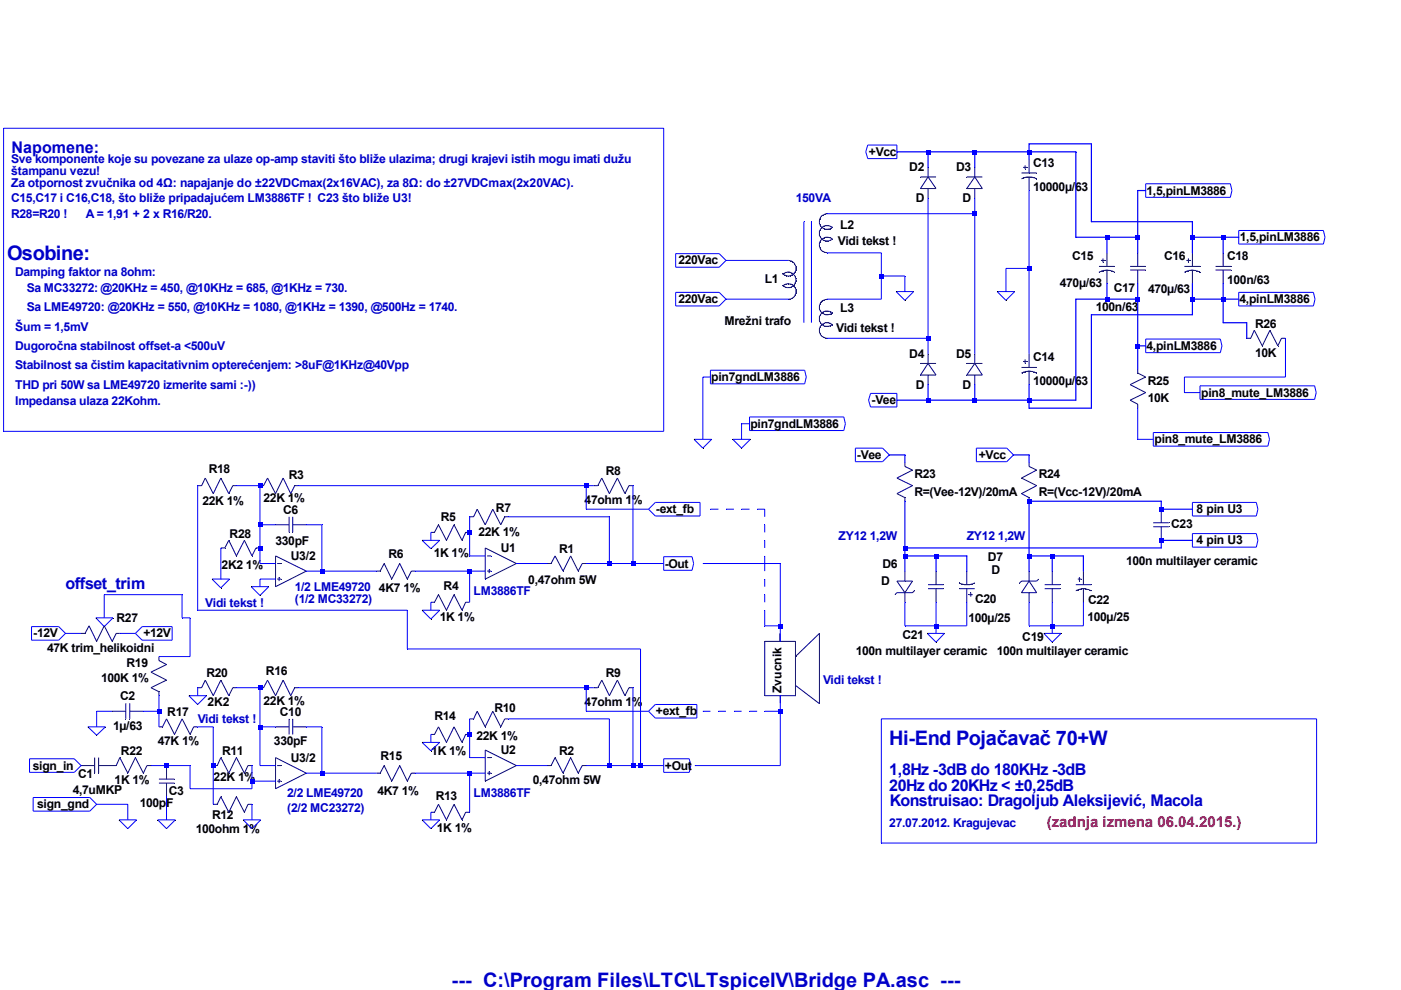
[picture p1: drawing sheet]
<svg xmlns="http://www.w3.org/2000/svg" width="297mm" height="210mm" viewBox="0 0 297 210" stroke-linecap="round" stroke-linejoin="round" font-family="sans-serif">
<defs><g id="words">
<g font-size="4.2" fill="#0000c8">
<text x="1.5" y="55">Osobine:</text>
<text x="188.6" y="158">Hi-End Pojačavač 70+W</text>
<text x="95.8" y="209.3">--- C:\Program Files\LTC\LTspiceIV\Bridge PA.asc ---</text>
</g>
<g font-size="3.4" fill="#0000c8">
<text x="2.5" y="32.5">Napomene:</text>
<text x="13.9" y="124.8">offset_trim</text>
<text x="188.6" y="167.6">20Hz do 20KHz &lt; ±0,25dB</text>
<text x="188.6" y="164.3">1,8Hz -3dB do 180KHz -3dB</text>
<text x="188.7" y="170.9">Konstruisao: Dragoljub Aleksijević, Macola</text>
</g>
<text font-size="3.2" fill="#f00" x="221.9" y="175.3">(zadnja izmena 06.04.2015.)</text>
<g font-size="2.6" fill="#0000c8">
<text x="2.4" y="34.6">Sve komponente koje su povezane za ulaze op-amp staviti što bliže ulazima; drugi krajevi istih mogu imati dužu</text>
<text x="2.4" y="39.6">Za otpornost zvučnika od 4Ω: napajanje do ±22VDCmax(2x16VAC), za 8Ω: do ±27VDCmax(2x20VAC).</text>
<text x="2.4" y="37.2">štampanu vezu!</text>
<text x="2.4" y="42.9">C15,C17 i C16,C18, što bliže pripadajućem LM3886TF ! C23 što bliže U3!</text>
<text x="2.4" y="46.2">R28=R20 !</text>
<text x="18.2" y="46.2">A = 1,91 + 2 x R16/R20.</text>
<text x="168.7" y="42.9">150VA</text>
<text x="3.2" y="58.6">Damping faktor na 8ohm:</text>
<text x="5.7" y="61.8">Sa MC33272: @20KHz = 450, @10KHz = 685, @1KHz = 730.</text>
<text x="5.7" y="66">Sa LME49720: @20KHz = 550, @10KHz = 1080, @1KHz = 1390, @500Hz = 1740.</text>
<text x="3.2" y="70.1">Šum = 1,5mV</text>
<text x="3.2" y="74.2">Dugoročna stabilnost offset-a &lt;500uV</text>
<text x="3.2" y="78.3">Stabilnost sa čistim kapacitativnim opterećenjem: &gt;8uF@1KHz@40Vpp</text>
<text x="3.2" y="82.5">THD pri 50W sa LME49720 izmerite sami :-))</text>
<text x="3.2" y="85.8">Impedansa ulaza 22Kohm.</text>
<text x="177.8" y="114.6">ZY12 1,2W</text>
<text x="205" y="114.6">ZY12 1,2W</text>
<text x="62.5" y="125.2">1/2 LME49720</text>
<text x="43.5" y="128.6">Vidi tekst !</text>
<text x="62.5" y="127.8">(1/2 MC33272)</text>
<text x="100.4" y="126.1">LM3886TF</text>
<text x="174.5" y="145">Vidi tekst !</text>
<text x="41.9" y="153.2">Vidi tekst !</text>
<text x="60.9" y="168.9">2/2 LME49720</text>
<text x="60.9" y="172.2">(2/2 MC23272)</text>
<text x="100.4" y="168.9">LM3886TF</text>
<text x="188.6" y="175.3">27.07.2012. Kragujevac</text>
</g>
<g font-size="2.6">
<text x="184.2" y="33">+Vcc</text>
<text x="219" y="35.5">C13</text>
<text x="192.8" y="36.3">D2</text>
<text x="202.7" y="36.3">D3</text>
<text x="219" y="40.5">10000µ/63</text>
<text x="243.1" y="41.2">1,5,pinLM3886</text>
<text x="194.1" y="42.9">D</text>
<text x="204" y="42.9">D</text>
<text x="177.6" y="51.9">Vidi tekst !</text>
<text x="178.1" y="48.5">L2</text>
<text x="262.9" y="51.2">1,5,pinLM3886</text>
<text x="143.8" y="56.1">220Vac</text>
<text x="162.1" y="60">L1</text>
<text x="227.3" y="55.1">C15</text>
<text x="246.8" y="55.2">C16</text>
<text x="260.2" y="55.2">C18</text>
<text x="143.8" y="64.3">220Vac</text>
<text x="224.7" y="60.8">470µ/63</text>
<text x="232.3" y="66">100n/63</text>
<text x="236.1" y="61.8">C17</text>
<text x="243.4" y="62.2">470µ/63</text>
<text x="260.2" y="60.2">100n/63</text>
<text x="262.8" y="64.3">4,pinLM3886</text>
<text x="153.6" y="68.9">Mrežni trafo</text>
<text x="177.3" y="70.3">Vidi tekst !</text>
<text x="178.1" y="66.1">L3</text>
<text x="266.1" y="69.4">R26</text>
<text x="192.8" y="75.9">D4</text>
<text x="202.7" y="75.9">D5</text>
<text x="219" y="76.6">C14</text>
<text x="243.1" y="74.2">4,pinLM3886</text>
<text x="266.1" y="75.6">10K</text>
<text x="150.8" y="80.8">pin7gndLM3886</text>
<text x="194.1" y="82.4">D</text>
<text x="204" y="82.4">D</text>
<text x="219" y="81.7">10000µ/63</text>
<text x="243.3" y="81.6">R25</text>
<text x="184.7" y="85.7">-Vee</text>
<text x="243.3" y="85.3">10K</text>
<text x="254.7" y="84.1">pin8_mute_LM3886</text>
<text x="159.1" y="90.7">pin7gndLM3886</text>
<text x="244.8" y="94">pin8_mute_LM3886</text>
<text x="44.3" y="100.3">R18</text>
<text x="61.2" y="101.6">R3</text>
<text x="128.4" y="100.8">R8</text>
<text x="181.7" y="97.3">-Vee</text>
<text x="193.9" y="101.4">R23</text>
<text x="207.5" y="97.3">+Vcc</text>
<text x="220.2" y="101.4">R24</text>
<text x="42.9" y="107">22K 1%</text>
<text x="55.9" y="106.4">22K 1%</text>
<text x="124" y="106.9">47ohm 1%</text>
<text x="193.9" y="105.1">R=(Vee-12V)/20mA</text>
<text x="220.2" y="105.1">R=(Vcc-12V)/20mA</text>
<text x="48.7" y="114">R28</text>
<text x="60" y="109">C6</text>
<text x="93.5" y="110.5">R5</text>
<text x="101.4" y="113.6">22K 1%</text>
<text x="105.2" y="108.6">R7</text>
<text x="139" y="108.8">-ext_fb</text>
<text x="248.3" y="111.9">C23</text>
<text x="253.7" y="108.8">8 pin U3</text>
<text x="58.4" y="115.6">330pF</text>
<text x="61.6" y="118.7">U3/2</text>
<text x="82.4" y="118.3">R6</text>
<text x="91.9" y="118">1K 1%</text>
<text x="106.2" y="117">U1</text>
<text x="118.5" y="117.3">R1</text>
<text x="209.5" y="119">D7</text>
<text x="238.8" y="119.7">100n multilayer ceramic</text>
<text x="253.7" y="115.4">4 pin U3</text>
<text x="47" y="120.7">2K2 1%</text>
<text x="80.3" y="125.5">4K7 1%</text>
<text x="94.1" y="125.2">R4</text>
<text x="112" y="123.8">0,47ohm 5W</text>
<text x="141" y="120.3">-Out</text>
<text x="186.9" y="124.1">D</text>
<text x="187.1" y="120.5">D6</text>
<text x="210.2" y="121.8">D</text>
<text x="24.7" y="131.9">R27</text>
<text x="93.2" y="131.8">1K 1%</text>
<text x="205.3" y="131.9">100µ/25</text>
<text x="206.8" y="127.8">C20</text>
<text x="230.5" y="131.6">100µ/25</text>
<text x="230.7" y="128.1">C22</text>
<text x="7" y="135.1">-12V</text>
<text x="30.4" y="135.1">+12V</text>
<text x="191.3" y="135.5">C21</text>
<text x="216.7" y="135.9">C19</text>
<text x="10" y="138.3">47K trim_helikoidni</text>
<text x="26.8" y="141.4">R19</text>
<text x="43.8" y="143.6">R20</text>
<text x="56.4" y="143.1">R16</text>
<text x="128.4" y="143.6">R9</text>
<text x="181.4" y="138.9">100n multilayer ceramic</text>
<text x="211.3" y="138.8">100n multilayer ceramic</text>
<text x="21.4" y="144.6">100K 1%</text>
<text x="25.5" y="148.5">C2</text>
<text x="44" y="149.8">2K2</text>
<text x="55.9" y="149.5">22K 1%</text>
<text x="124" y="149.8">47ohm 1%</text>
<text x="165.7" y="147" transform="rotate(-90 165.7 147)">Zvucnik</text>
<text x="24" y="154.7">1µ/63</text>
<text x="35.5" y="151.8">R17</text>
<text x="59.4" y="151.8">C10</text>
<text x="92.1" y="152.8">R14</text>
<text x="104.8" y="150.9">R10</text>
<text x="139" y="151.7">+ext_fb</text>
<text x="25.7" y="160">R22</text>
<text x="33.4" y="158">47K 1%</text>
<text x="47.1" y="160">R11</text>
<text x="58.1" y="158">330pF</text>
<text x="61.6" y="161.5">U3/2</text>
<text x="80.7" y="161.1">R15</text>
<text x="91.4" y="160">1K 1%</text>
<text x="101" y="157">22K 1%</text>
<text x="106.2" y="159.9">U2</text>
<text x="118.5" y="160">R2</text>
<text x="6.9" y="163.2">sign_in</text>
<text x="16.6" y="165">C1</text>
<text x="24.3" y="166.2">1K 1%</text>
<text x="45.3" y="165.6">22K 1%</text>
<text x="112.9" y="166.2">0,47ohm 5W</text>
<text x="141" y="163.2">+Out</text>
<text x="7.9" y="171.4">sign_gnd</text>
<text x="15.4" y="168.4">4,7uMKP</text>
<text x="29.6" y="171.1">100pF</text>
<text x="35.8" y="168.5">C3</text>
<text x="45" y="173.8">R12</text>
<text x="80" y="168.6">4K7 1%</text>
<text x="92.4" y="169.5">R13</text>
<text x="41.5" y="176.7">100ohm 1%</text>
<text x="92.6" y="176.4">1K 1%</text>
</g>
</g></defs>
<path d="M102.9 116.2l6.6 3.3" fill="none" stroke="#00007f" stroke-width=".21"/>
<path d="M109.5 119.5l.1 .1z" fill="#0000c8"/>
<path d="M109.5 119.5l-6.6 3.3" fill="none" stroke="#00007f" stroke-width=".21"/>
<path d="M109.5 119.5l.1 .1z" fill="#0000c8"/>
<path d="M102.9 116.2v6.6" fill="none" stroke="#00007f" stroke-width=".21"/>
<path d="M102.9 122.8l.1 .1z" fill="#0000c8"/>
<path d="M103.3 117.9h.8" fill="none" stroke="#00007f" stroke-width=".21"/>
<path d="M104.1 117.9l.1 .1z" fill="#0000c8"/>
<path d="M103.3 121.1h.8" fill="none" stroke="#00007f" stroke-width=".21"/>
<path d="M104.1 121.1l.1 .1z" fill="#0000c8"/>
<path d="M103.7 120.7v.8" fill="none" stroke="#00007f" stroke-width=".21"/>
<path d="M103.7 120.7l.1 .1z" fill="#0000c8"/>
<path d="M102.9 159l6.6 3.3" fill="none" stroke="#00007f" stroke-width=".21"/>
<path d="M109.5 162.3l.1 .1z" fill="#00007f"/>
<path d="M109.5 162.3l-6.6 3.3" fill="none" stroke="#00007f" stroke-width=".21"/>
<path d="M109.5 162.3l.1 .1z" fill="#00007f"/>
<path d="M102.9 159v6.6" fill="none" stroke="#00007f" stroke-width=".21"/>
<path d="M102.9 165.6l.1 .1z" fill="#00007f"/>
<path d="M103.3 160.6h.8" fill="none" stroke="#00007f" stroke-width=".21"/>
<path d="M104.1 160.6l.1 .1z" fill="#00007f"/>
<path d="M103.3 163.9h.8" fill="none" stroke="#00007f" stroke-width=".21"/>
<path d="M104.1 163.9l.1 .1z" fill="#00007f"/>
<path d="M103.7 163.5v.9" fill="none" stroke="#00007f" stroke-width=".21"/>
<path d="M103.7 163.5l.1 .1z" fill="#00007f"/>
<path d="M58.4 117.9l6.5 3.2" fill="none" stroke="#00007f" stroke-width=".21"/>
<path d="M64.9 121.1l.1 .1z" fill="#00007f"/>
<path d="M64.9 121.1l-6.5 3.3" fill="none" stroke="#00007f" stroke-width=".21"/>
<path d="M64.9 121.1l.1 .1z" fill="#00007f"/>
<path d="M58.4 117.9v6.5" fill="none" stroke="#00007f" stroke-width=".21"/>
<path d="M58.4 124.4l.1 .1z" fill="#00007f"/>
<path d="M58.8 119.5h.8" fill="none" stroke="#00007f" stroke-width=".21"/>
<path d="M59.6 119.5l.1 .1z" fill="#00007f"/>
<path d="M58.8 122.8h.8" fill="none" stroke="#00007f" stroke-width=".21"/>
<path d="M59.6 122.8l.1 .1z" fill="#00007f"/>
<path d="M59.2 122.4v.8" fill="none" stroke="#00007f" stroke-width=".21"/>
<path d="M59.2 122.4h.1z" fill="#00007f"/>
<path d="M58.4 160.6l6.5 3.3" fill="none" stroke="#00007f" stroke-width=".21"/>
<path d="M64.9 163.9l.1 .1z" fill="#00007f"/>
<path d="M64.9 163.9l-6.5 3.3" fill="none" stroke="#00007f" stroke-width=".21"/>
<path d="M64.9 163.9l.1 .1z" fill="#00007f"/>
<path d="M58.4 160.6v6.6" fill="none" stroke="#00007f" stroke-width=".21"/>
<path d="M58.4 167.2l.1 .1z" fill="#00007f"/>
<path d="M58.8 162.3h.8" fill="none" stroke="#00007f" stroke-width=".21"/>
<path d="M59.6 162.3l.1 .1z" fill="#00007f"/>
<path d="M58.8 165.6h.8" fill="none" stroke="#00007f" stroke-width=".21"/>
<path d="M59.6 165.6l.1 .1z" fill="#00007f"/>
<path d="M59.2 165.2v.8" fill="none" stroke="#00007f" stroke-width=".21"/>
<path d="M59.2 165.2l.1 .1z" fill="#00007f"/>
<path d="M116.1 119.5h.7" fill="none" stroke="#00007f" stroke-width=".21"/>
<path d="M116.1 119.5l.1 .1z" fill="#00007f"/>
<path d="M117.7 117.9l-.9 1.6" fill="none" stroke="#00007f" stroke-width=".21"/>
<path d="M116.8 119.5l.1 .1z" fill="#00007f"/>
<path d="M117.7 117.9l1.7 3.2" fill="none" stroke="#00007f" stroke-width=".21"/>
<path d="M117.7 117.9l.1 .1z" fill="#00007f"/>
<path d="M121 117.9l-1.6 3.2" fill="none" stroke="#00007f" stroke-width=".21"/>
<path d="M119.4 121.1l.1 .1z" fill="#00007f"/>
<path d="M121 117.9l1.6 3.2" fill="none" stroke="#00007f" stroke-width=".21"/>
<path d="M121 117.9l.1 .1z" fill="#00007f"/>
<path d="M123.4 119.5h.9" fill="none" stroke="#00007f" stroke-width=".21"/>
<path d="M123.4 119.5l.1 .1z" fill="#00007f"/>
<path d="M123.4 119.5l-.8 1.6" fill="none" stroke="#00007f" stroke-width=".21"/>
<path d="M122.6 121.1l.1 .1z" fill="#00007f"/>
<path d="M116.1 162.3h.7" fill="none" stroke="#00007f" stroke-width=".21"/>
<path d="M116.1 162.3l.1 .1z" fill="#00007f"/>
<path d="M117.7 160.6l-.9 1.7" fill="none" stroke="#00007f" stroke-width=".21"/>
<path d="M116.8 162.3l.1 .1z" fill="#00007f"/>
<path d="M117.7 160.6l1.7 3.3" fill="none" stroke="#00007f" stroke-width=".21"/>
<path d="M117.7 160.6l.1 .1z" fill="#00007f"/>
<path d="M121 160.6l-1.6 3.3" fill="none" stroke="#00007f" stroke-width=".21"/>
<path d="M119.4 163.9l.1 .1z" fill="#00007f"/>
<path d="M121 160.6l1.6 3.3" fill="none" stroke="#00007f" stroke-width=".21"/>
<path d="M121 160.6l.1 .1z" fill="#00007f"/>
<path d="M123.4 162.3h.9" fill="none" stroke="#00007f" stroke-width=".21"/>
<path d="M123.4 162.3l.1 .1z" fill="#00007f"/>
<path d="M123.4 162.3l-.8 1.6" fill="none" stroke="#00007f" stroke-width=".21"/>
<path d="M122.6 163.9l.1 .1z" fill="#00007f"/>
<path d="M55.1 103h.8" fill="none" stroke="#00007f" stroke-width=".21"/>
<path d="M55.1 103l.1 .1z" fill="#00007f"/>
<path d="M56.7 101.4l-.8 1.6" fill="none" stroke="#00007f" stroke-width=".21"/>
<path d="M55.9 103l.1 .1z" fill="#00007f"/>
<path d="M56.7 101.4l1.7 3.3" fill="none" stroke="#00007f" stroke-width=".21"/>
<path d="M56.7 101.4h.1z" fill="#00007f"/>
<path d="M60 101.4l-1.6 3.3" fill="none" stroke="#00007f" stroke-width=".21"/>
<path d="M58.4 104.7h.1z" fill="#00007f"/>
<path d="M60 101.4l1.6 3.3" fill="none" stroke="#00007f" stroke-width=".21"/>
<path d="M60 101.4h.1z" fill="#00007f"/>
<path d="M62.5 103h.8" fill="none" stroke="#00007f" stroke-width=".21"/>
<path d="M62.5 103l.1 .1z" fill="#00007f"/>
<path d="M62.5 103l-.9 1.7" fill="none" stroke="#00007f" stroke-width=".21"/>
<path d="M61.6 104.7h.1z" fill="#00007f"/>
<path d="M91.4 127.7h.7" fill="none" stroke="#00007f" stroke-width=".21"/>
<path d="M91.4 127.7v.1z" fill="#00007f"/>
<path d="M93 126.1l-.9 1.6" fill="none" stroke="#00007f" stroke-width=".21"/>
<path d="M92.1 127.7l.1 .1z" fill="#00007f"/>
<path d="M93 126.1l1.7 3.3" fill="none" stroke="#00007f" stroke-width=".21"/>
<path d="M93 126.1v.1z" fill="#00007f"/>
<path d="M96.3 126.1l-1.6 3.3" fill="none" stroke="#00007f" stroke-width=".21"/>
<path d="M94.7 129.4v.1z" fill="#00007f"/>
<path d="M96.3 126.1l1.7 3.3" fill="none" stroke="#00007f" stroke-width=".21"/>
<path d="M96.3 126.1l.1 .1z" fill="#00007f"/>
<path d="M98.7 127.7h.9" fill="none" stroke="#00007f" stroke-width=".21"/>
<path d="M98.7 127.7l.1 .1z" fill="#00007f"/>
<path d="M98.7 127.7l-.7 1.7" fill="none" stroke="#00007f" stroke-width=".21"/>
<path d="M98 129.4v.1z" fill="#00007f"/>
<path d="M91.4 112.9h.7" fill="none" stroke="#00007f" stroke-width=".21"/>
<path d="M91.4 112.9v.1z" fill="#00007f"/>
<path d="M93 111.3l-.9 1.6" fill="none" stroke="#00007f" stroke-width=".21"/>
<path d="M92.1 112.9l.1 .1z" fill="#00007f"/>
<path d="M93 111.3l1.7 3.3" fill="none" stroke="#00007f" stroke-width=".21"/>
<path d="M93 111.3v.1z" fill="#00007f"/>
<path d="M96.3 111.3l-1.6 3.3" fill="none" stroke="#00007f" stroke-width=".21"/>
<path d="M94.7 114.6v.1z" fill="#00007f"/>
<path d="M96.3 111.3l1.7 3.3" fill="none" stroke="#00007f" stroke-width=".21"/>
<path d="M96.3 111.3l.1 .1z" fill="#00007f"/>
<path d="M98.7 112.9h.9" fill="none" stroke="#00007f" stroke-width=".21"/>
<path d="M98.7 112.9l.1 .1z" fill="#00007f"/>
<path d="M98.7 112.9l-.7 1.7" fill="none" stroke="#00007f" stroke-width=".21"/>
<path d="M98 114.6v.1z" fill="#00007f"/>
<path d="M79.8 121.1h.8" fill="none" stroke="#00007f" stroke-width=".21"/>
<path d="M79.8 121.1l.1 .1z" fill="#00007f"/>
<path d="M81.4 119.5l-.8 1.6" fill="none" stroke="#00007f" stroke-width=".21"/>
<path d="M80.6 121.1l.1 .1z" fill="#00007f"/>
<path d="M81.4 119.5l1.7 3.3" fill="none" stroke="#00007f" stroke-width=".21"/>
<path d="M81.4 119.5l.1 .1z" fill="#00007f"/>
<path d="M84.8 119.5l-1.7 3.3" fill="none" stroke="#00007f" stroke-width=".21"/>
<path d="M83.1 122.8v.1z" fill="#00007f"/>
<path d="M84.8 119.5l1.6 3.3" fill="none" stroke="#00007f" stroke-width=".21"/>
<path d="M84.8 119.5v.1z" fill="#00007f"/>
<path d="M87.2 121.1h.9" fill="none" stroke="#00007f" stroke-width=".21"/>
<path d="M87.2 121.1l.1 .1z" fill="#00007f"/>
<path d="M87.2 121.1l-.8 1.7" fill="none" stroke="#00007f" stroke-width=".21"/>
<path d="M86.4 122.8v.1z" fill="#00007f"/>
<path d="M99.6 109.6h.8" fill="none" stroke="#00007f" stroke-width=".21"/>
<path d="M99.6 109.6l.1 .1z" fill="#00007f"/>
<path d="M101.2 108l-.8 1.6" fill="none" stroke="#00007f" stroke-width=".21"/>
<path d="M100.4 109.6l.1 .1z" fill="#00007f"/>
<path d="M101.2 108l1.7 3.3" fill="none" stroke="#00007f" stroke-width=".21"/>
<path d="M101.2 108h.1z" fill="#00007f"/>
<path d="M104.5 108l-1.6 3.3" fill="none" stroke="#00007f" stroke-width=".21"/>
<path d="M102.9 111.3l.1 .1z" fill="#00007f"/>
<path d="M104.5 108l1.7 3.3" fill="none" stroke="#00007f" stroke-width=".21"/>
<path d="M104.5 108h.1z" fill="#00007f"/>
<path d="M107 109.6h.8" fill="none" stroke="#00007f" stroke-width=".21"/>
<path d="M107 109.6l.1 .1z" fill="#00007f"/>
<path d="M107 109.6l-.8 1.7" fill="none" stroke="#00007f" stroke-width=".21"/>
<path d="M106.2 111.3l.1 .1z" fill="#00007f"/>
<path d="M99.6 152.4h.8" fill="none" stroke="#00007f" stroke-width=".21"/>
<path d="M99.6 152.4l.1 .1z" fill="#00007f"/>
<path d="M101.2 150.8l-.8 1.6" fill="none" stroke="#00007f" stroke-width=".21"/>
<path d="M100.4 152.4l.1 .1z" fill="#00007f"/>
<path d="M101.2 150.8l1.7 3.3" fill="none" stroke="#00007f" stroke-width=".21"/>
<path d="M101.2 150.8l.1 .1z" fill="#00007f"/>
<path d="M104.5 150.8l-1.6 3.3" fill="none" stroke="#00007f" stroke-width=".21"/>
<path d="M102.9 154.1l.1 .1z" fill="#00007f"/>
<path d="M104.5 150.8l1.7 3.3" fill="none" stroke="#00007f" stroke-width=".21"/>
<path d="M104.5 150.8l.1 .1z" fill="#00007f"/>
<path d="M107 152.4h.8" fill="none" stroke="#00007f" stroke-width=".21"/>
<path d="M107 152.4l.1 .1z" fill="#00007f"/>
<path d="M107 152.4l-.8 1.7" fill="none" stroke="#00007f" stroke-width=".21"/>
<path d="M106.2 154.1l.1 .1z" fill="#00007f"/>
<path d="M58.4 111.3h2.9" fill="none" stroke="#00007f" stroke-width=".21"/>
<path d="M58.4 111.3l.1 .1z" fill="#00007f"/>
<path d="M62.1 111.3h2.8" fill="none" stroke="#00007f" stroke-width=".21"/>
<path d="M64.9 111.3l.1 .1z" fill="#00007f"/>
<path d="M62.1 109.6v3.3" fill="none" stroke="#00007f" stroke-width=".21"/>
<path d="M62.1 112.9v.1z" fill="#00007f"/>
<path d="M61.3 109.6v3.3" fill="none" stroke="#00007f" stroke-width=".21"/>
<path d="M61.3 112.9l.1 .1z" fill="#00007f"/>
<path d="M98.7 172.2h.9" fill="none" stroke="#00007f" stroke-width=".21"/>
<path d="M99.6 172.2l.1 .1z" fill="#00007f"/>
<path d="M98.7 172.2l-.7 1.6" fill="none" stroke="#00007f" stroke-width=".21"/>
<path d="M98.7 172.2l.1 .1z" fill="#00007f"/>
<path d="M96.3 170.5l1.7 3.3" fill="none" stroke="#00007f" stroke-width=".21"/>
<path d="M98 173.8v.1z" fill="#00007f"/>
<path d="M96.3 170.5l-1.6 3.3" fill="none" stroke="#00007f" stroke-width=".21"/>
<path d="M96.3 170.5l.1 .1z" fill="#00007f"/>
<path d="M93 170.5l1.7 3.3" fill="none" stroke="#00007f" stroke-width=".21"/>
<path d="M94.7 173.8v.1z" fill="#00007f"/>
<path d="M91.4 172.2h.7" fill="none" stroke="#00007f" stroke-width=".21"/>
<path d="M92.1 172.2l.1 .1z" fill="#00007f"/>
<path d="M93 170.5l-.9 1.7" fill="none" stroke="#00007f" stroke-width=".21"/>
<path d="M93 170.5v.1z" fill="#00007f"/>
<path d="M98.7 155.7h.9" fill="none" stroke="#00007f" stroke-width=".21"/>
<path d="M99.6 155.7l.1 .1z" fill="#00007f"/>
<path d="M98.7 155.7l-.7 1.7" fill="none" stroke="#00007f" stroke-width=".21"/>
<path d="M98.7 155.7l.1 .1z" fill="#00007f"/>
<path d="M96.3 154.1l1.7 3.3" fill="none" stroke="#00007f" stroke-width=".21"/>
<path d="M98 157.4v.1z" fill="#00007f"/>
<path d="M96.3 154.1l-1.6 3.3" fill="none" stroke="#00007f" stroke-width=".21"/>
<path d="M96.3 154.1l.1 .1z" fill="#00007f"/>
<path d="M93 154.1l1.7 3.3" fill="none" stroke="#00007f" stroke-width=".21"/>
<path d="M94.7 157.4v.1z" fill="#00007f"/>
<path d="M91.4 155.7h.7" fill="none" stroke="#00007f" stroke-width=".21"/>
<path d="M92.1 155.7l.1 .1z" fill="#00007f"/>
<path d="M93 154.1l-.9 1.6" fill="none" stroke="#00007f" stroke-width=".21"/>
<path d="M93 154.1v.1z" fill="#00007f"/>
<path d="M87.2 163.9h.9" fill="none" stroke="#00007f" stroke-width=".21"/>
<path d="M88.1 163.9v.1z" fill="#00007f"/>
<path d="M87.2 163.9l-.8 1.7" fill="none" stroke="#00007f" stroke-width=".21"/>
<path d="M87.2 163.9l.1 .1z" fill="#00007f"/>
<path d="M84.8 162.3l1.6 3.3" fill="none" stroke="#00007f" stroke-width=".21"/>
<path d="M86.4 165.6v.1z" fill="#00007f"/>
<path d="M84.8 162.3l-1.7 3.3" fill="none" stroke="#00007f" stroke-width=".21"/>
<path d="M84.8 162.3v.1z" fill="#00007f"/>
<path d="M81.4 162.3l1.7 3.3" fill="none" stroke="#00007f" stroke-width=".21"/>
<path d="M83.1 165.6v.1z" fill="#00007f"/>
<path d="M79.8 163.9h.8" fill="none" stroke="#00007f" stroke-width=".21"/>
<path d="M80.6 163.9l.1 .1z" fill="#00007f"/>
<path d="M81.4 162.3l-.8 1.6" fill="none" stroke="#00007f" stroke-width=".21"/>
<path d="M81.4 162.3l.1 .1z" fill="#00007f"/>
<path d="M62.1 154.1h2.8" fill="none" stroke="#00007f" stroke-width=".21"/>
<path d="M64.9 154.1l.1 .1z" fill="#00007f"/>
<path d="M58.4 154.1h2.9" fill="none" stroke="#00007f" stroke-width=".21"/>
<path d="M58.4 154.1l.1 .1z" fill="#00007f"/>
<path d="M61.3 152.4v3.3" fill="none" stroke="#00007f" stroke-width=".21"/>
<path d="M61.3 152.4l.1 .1z" fill="#00007f"/>
<path d="M62.1 152.4v3.3" fill="none" stroke="#00007f" stroke-width=".21"/>
<path d="M62.1 152.4v.1z" fill="#00007f"/>
<path d="M62.5 145.8h.8" fill="none" stroke="#00007f" stroke-width=".21"/>
<path d="M63.3 145.8l.1 .1z" fill="#00007f"/>
<path d="M62.5 145.8l-.9 1.7" fill="none" stroke="#00007f" stroke-width=".21"/>
<path d="M62.5 145.8l.1 .1z" fill="#00007f"/>
<path d="M60 144.2l1.6 3.3" fill="none" stroke="#00007f" stroke-width=".21"/>
<path d="M61.6 147.5l.1 .1z" fill="#00007f"/>
<path d="M60 144.2l-1.6 3.3" fill="none" stroke="#00007f" stroke-width=".21"/>
<path d="M60 144.2l.1 .1z" fill="#00007f"/>
<path d="M56.7 144.2l1.7 3.3" fill="none" stroke="#00007f" stroke-width=".21"/>
<path d="M58.4 147.5l.1 .1z" fill="#00007f"/>
<path d="M55.1 145.8h.8" fill="none" stroke="#00007f" stroke-width=".21"/>
<path d="M55.9 145.8l.1 .1z" fill="#00007f"/>
<path d="M56.7 144.2l-.8 1.6" fill="none" stroke="#00007f" stroke-width=".21"/>
<path d="M56.7 144.2l.1 .1z" fill="#00007f"/>
<path d="M49.4 103h.7" fill="none" stroke="#00007f" stroke-width=".21"/>
<path d="M50.1 103l.1 .1z" fill="#00007f"/>
<path d="M49.4 103l-.9 1.7" fill="none" stroke="#00007f" stroke-width=".21"/>
<path d="M49.4 103v.1z" fill="#00007f"/>
<path d="M46.8 101.4l1.7 3.3" fill="none" stroke="#00007f" stroke-width=".21"/>
<path d="M48.5 104.7h.1z" fill="#00007f"/>
<path d="M46.8 101.4l-1.6 3.3" fill="none" stroke="#00007f" stroke-width=".21"/>
<path d="M46.8 101.4h.1z" fill="#00007f"/>
<path d="M43.5 101.4l1.7 3.3" fill="none" stroke="#00007f" stroke-width=".21"/>
<path d="M45.2 104.7h.1z" fill="#00007f"/>
<path d="M41.9 103h.9" fill="none" stroke="#00007f" stroke-width=".21"/>
<path d="M42.8 103v.1z" fill="#00007f"/>
<path d="M43.5 101.4l-.7 1.6" fill="none" stroke="#00007f" stroke-width=".21"/>
<path d="M43.5 101.4h.1z" fill="#00007f"/>
<path d="M49.4 145.8h.7" fill="none" stroke="#00007f" stroke-width=".21"/>
<path d="M50.1 145.8l.1 .1z" fill="#00007f"/>
<path d="M49.4 145.8l-.9 1.7" fill="none" stroke="#00007f" stroke-width=".21"/>
<path d="M49.4 145.8v.1z" fill="#00007f"/>
<path d="M46.8 144.2l1.7 3.3" fill="none" stroke="#00007f" stroke-width=".21"/>
<path d="M48.5 147.5l.1 .1z" fill="#00007f"/>
<path d="M46.8 144.2l-1.6 3.3" fill="none" stroke="#00007f" stroke-width=".21"/>
<path d="M46.8 144.2l.1 .1z" fill="#00007f"/>
<path d="M43.5 144.2l1.7 3.3" fill="none" stroke="#00007f" stroke-width=".21"/>
<path d="M45.2 147.5l.1 .1z" fill="#00007f"/>
<path d="M41.9 145.8h.9" fill="none" stroke="#00007f" stroke-width=".21"/>
<path d="M42.8 145.8v.1z" fill="#00007f"/>
<path d="M43.5 144.2l-.7 1.6" fill="none" stroke="#00007f" stroke-width=".21"/>
<path d="M43.5 144.2l.1 .1z" fill="#00007f"/>
<path d="M166.1 58l-.2 .2" fill="none" stroke="#00007f" stroke-width=".21"/>
<path d="M166.1 58l.1 .1z" fill="#00007f"/>
<path d="M166.4 57.9l-.3 .1" fill="none" stroke="#00007f" stroke-width=".21"/>
<path d="M166.4 57.9l.1 .1z" fill="#00007f"/>
<path d="M166.5 57.8l-.1 .1" fill="none" stroke="#00007f" stroke-width=".21"/>
<path d="M166.5 57.8h.1z" fill="#00007f"/>
<path d="M166.5 57.8h.3" fill="none" stroke="#00007f" stroke-width=".21"/>
<path d="M166.8 57.8h.1z" fill="#00007f"/>
<path d="M167 57.7l-.2 .1" fill="none" stroke="#00007f" stroke-width=".21"/>
<path d="M167 57.7l.1 .1z" fill="#00007f"/>
<path d="M167 57.7h.3" fill="none" stroke="#00007f" stroke-width=".21"/>
<path d="M167.3 57.7l.1 .1z" fill="#00007f"/>
<path d="M167.3 57.7l.3 .1" fill="none" stroke="#00007f" stroke-width=".21"/>
<path d="M167.6 57.8h.1" fill="none" stroke="#00007f" stroke-width=".21"/>
<path d="M167.7 57.8l.1 .1z" fill="#00007f"/>
<path d="M167.7 57.8l.3 .1" fill="none" stroke="#00007f" stroke-width=".21"/>
<path d="M168 57.9l.1 .1z" fill="#00007f"/>
<path d="M168 57.9l.1 .2" fill="none" stroke="#00007f" stroke-width=".21"/>
<path d="M168.1 58.1l.1 .1z" fill="#00007f"/>
<path d="M168.1 58.1l.2 .2" fill="none" stroke="#00007f" stroke-width=".21"/>
<path d="M168.3 58.3h.1z" fill="#00007f"/>
<path d="M168.3 58.3l.2 .1" fill="none" stroke="#00007f" stroke-width=".21"/>
<path d="M168.5 58.4l.1 .1z" fill="#00007f"/>
<path d="M168.5 58.4l.1 .2" fill="none" stroke="#00007f" stroke-width=".21"/>
<path d="M168.6 58.6l.1 .1z" fill="#00007f"/>
<path d="M168.6 58.6l.1 .3" fill="none" stroke="#00007f" stroke-width=".21"/>
<path d="M168.7 58.9v.2" fill="none" stroke="#00007f" stroke-width=".21"/>
<path d="M168.7 59.1l.1 .1z" fill="#00007f"/>
<path d="M168.7 59.1v.3" fill="none" stroke="#00007f" stroke-width=".21"/>
<path d="M168.7 59.4l.1 .1z" fill="#00007f"/>
<path d="M168.7 59.4v.2" fill="none" stroke="#00007f" stroke-width=".21"/>
<path d="M168.7 59.6l.1 .1z" fill="#00007f"/>
<path d="M168.7 59.6v.2" fill="none" stroke="#00007f" stroke-width=".21"/>
<path d="M168.7 59.8v.1z" fill="#00007f"/>
<path d="M168.7 59.8l-.1 .2" fill="none" stroke="#00007f" stroke-width=".21"/>
<path d="M168.6 60l.1 .1z" fill="#00007f"/>
<path d="M168.6 60l-.1 .3" fill="none" stroke="#00007f" stroke-width=".21"/>
<path d="M168.5 60.3l.1 .1z" fill="#00007f"/>
<path d="M168.5 60.3l-.2 .2" fill="none" stroke="#00007f" stroke-width=".21"/>
<path d="M168.3 60.5l.1 .1z" fill="#00007f"/>
<path d="M168.3 60.5l-.2 .1" fill="none" stroke="#00007f" stroke-width=".21"/>
<path d="M168.1 60.6l.1 .1z" fill="#00007f"/>
<path d="M168.1 60.6l-.1 .1" fill="none" stroke="#00007f" stroke-width=".21"/>
<path d="M168 60.7l.1 .1z" fill="#00007f"/>
<path d="M168 60.7l-.3 .2" fill="none" stroke="#00007f" stroke-width=".21"/>
<path d="M167.7 60.9l.1 .1z" fill="#00007f"/>
<path d="M167.7 60.9l-.1 .1" fill="none" stroke="#00007f" stroke-width=".21"/>
<path d="M167.6 61v.1z" fill="#00007f"/>
<path d="M167.3 61h.3" fill="none" stroke="#00007f" stroke-width=".21"/>
<path d="M167.3 61l.1 .1z" fill="#00007f"/>
<path d="M167 61h.3" fill="none" stroke="#00007f" stroke-width=".21"/>
<path d="M167 61l.1 .1z" fill="#00007f"/>
<path d="M166.8 61h.2" fill="none" stroke="#00007f" stroke-width=".21"/>
<path d="M166.8 61l.1 .1z" fill="#00007f"/>
<path d="M166.5 60.9l.3 .1" fill="none" stroke="#00007f" stroke-width=".21"/>
<path d="M166.5 60.9l.1 .1z" fill="#00007f"/>
<path d="M166.4 60.8l.1 .1" fill="none" stroke="#00007f" stroke-width=".21"/>
<path d="M166.4 60.8l.1 .1z" fill="#00007f"/>
<path d="M166.1 60.6l.3 .2" fill="none" stroke="#00007f" stroke-width=".21"/>
<path d="M166.1 60.6l.1 .1z" fill="#00007f"/>
<path d="M165.9 60.5l.2 .1" fill="none" stroke="#00007f" stroke-width=".21"/>
<path d="M165.9 60.5l.1 .1z" fill="#00007f"/>
<path d="M166.1 60.6h-.2" fill="none" stroke="#00007f" stroke-width=".21"/>
<path d="M166.1 60.6h.1z" fill="#00007f"/>
<path d="M166.3 60.4l-.2 .2" fill="none" stroke="#00007f" stroke-width=".21"/>
<path d="M166.3 60.4l.1 .1z" fill="#00007f"/>
<path d="M166.5 60.3l-.2 .1" fill="none" stroke="#00007f" stroke-width=".21"/>
<path d="M166.5 60.3v.1z" fill="#00007f"/>
<path d="M166.6 60.2l-.1 .1" fill="none" stroke="#00007f" stroke-width=".21"/>
<path d="M166.6 60.2l.1 .1z" fill="#00007f"/>
<path d="M166.6 60.2h.2" fill="none" stroke="#00007f" stroke-width=".21"/>
<path d="M166.8 60.2l.1 .1z" fill="#00007f"/>
<path d="M167 60.1l-.2 .1" fill="none" stroke="#00007f" stroke-width=".21"/>
<path d="M167 60.1l.1 .1z" fill="#00007f"/>
<path d="M167 60.1l.2 .1" fill="none" stroke="#00007f" stroke-width=".21"/>
<path d="M167.2 60.2l.1 .1z" fill="#00007f"/>
<path d="M167.2 60.2h.3" fill="none" stroke="#00007f" stroke-width=".21"/>
<path d="M167.5 60.2l.1 .1z" fill="#00007f"/>
<path d="M167.5 60.2h.1" fill="none" stroke="#00007f" stroke-width=".21"/>
<path d="M167.6 60.2l.1 .1z" fill="#00007f"/>
<path d="M167.6 60.2l.2 .1" fill="none" stroke="#00007f" stroke-width=".21"/>
<path d="M167.8 60.3l.1 .1z" fill="#00007f"/>
<path d="M167.8 60.3l.2 .1" fill="none" stroke="#00007f" stroke-width=".21"/>
<path d="M168 60.4l.1 .1z" fill="#00007f"/>
<path d="M168 60.4l.1 .2" fill="none" stroke="#00007f" stroke-width=".21"/>
<path d="M168.1 60.6h.1z" fill="#00007f"/>
<path d="M168.1 60.6h.2" fill="none" stroke="#00007f" stroke-width=".21"/>
<path d="M168.3 60.6l.1 .1z" fill="#00007f"/>
<path d="M168.3 60.6l.1 .2" fill="none" stroke="#00007f" stroke-width=".21"/>
<path d="M168.4 60.8l.1 .1z" fill="#00007f"/>
<path d="M168.4 60.8l.2 .2" fill="none" stroke="#00007f" stroke-width=".21"/>
<path d="M168.6 61l.1 .1z" fill="#00007f"/>
<path d="M168.6 61l.1 .1" fill="none" stroke="#00007f" stroke-width=".21"/>
<path d="M168.7 61.1v.1z" fill="#00007f"/>
<path d="M168.7 61.1v.3" fill="none" stroke="#00007f" stroke-width=".21"/>
<path d="M168.7 61.4l.1 .1z" fill="#00007f"/>
<path d="M168.7 61.4v.2" fill="none" stroke="#00007f" stroke-width=".21"/>
<path d="M168.7 61.6l.1 .1z" fill="#00007f"/>
<path d="M168.7 61.6v.1" fill="none" stroke="#00007f" stroke-width=".21"/>
<path d="M168.7 61.7l.1 .1z" fill="#00007f"/>
<path d="M168.7 61.7v.3" fill="none" stroke="#00007f" stroke-width=".21"/>
<path d="M168.7 62l.1 .1z" fill="#00007f"/>
<path d="M168.7 62v.2" fill="none" stroke="#00007f" stroke-width=".21"/>
<path d="M168.7 62.2h.1z" fill="#00007f"/>
<path d="M168.7 62.2v.1" fill="none" stroke="#00007f" stroke-width=".21"/>
<path d="M168.7 62.3v.1z" fill="#00007f"/>
<path d="M168.7 62.3l-.1 .3" fill="none" stroke="#00007f" stroke-width=".21"/>
<path d="M168.6 62.6l.1 .1z" fill="#00007f"/>
<path d="M168.6 62.6l-.1 .2" fill="none" stroke="#00007f" stroke-width=".21"/>
<path d="M168.5 62.8h.1z" fill="#00007f"/>
<path d="M168.5 62.8l-.1 .1" fill="none" stroke="#00007f" stroke-width=".21"/>
<path d="M168.4 62.9l.1 .1z" fill="#00007f"/>
<path d="M168.4 62.9l-.2 .1" fill="none" stroke="#00007f" stroke-width=".21"/>
<path d="M168.2 63l.1 .1z" fill="#00007f"/>
<path d="M168.2 63l-.1 .2" fill="none" stroke="#00007f" stroke-width=".21"/>
<path d="M168.1 63.2v.1z" fill="#00007f"/>
<path d="M168.1 63.2l-.2 .1" fill="none" stroke="#00007f" stroke-width=".21"/>
<path d="M167.9 63.3h.1z" fill="#00007f"/>
<path d="M167.9 63.3h-.2" fill="none" stroke="#00007f" stroke-width=".21"/>
<path d="M167.7 63.3l.1 .1z" fill="#00007f"/>
<path d="M167.7 63.3l-.1 .1" fill="none" stroke="#00007f" stroke-width=".21"/>
<path d="M167.6 63.4v.1z" fill="#00007f"/>
<path d="M167.3 63.4h.3" fill="none" stroke="#00007f" stroke-width=".21"/>
<path d="M167.3 63.4l.1 .1z" fill="#00007f"/>
<path d="M167.1 63.4h.2" fill="none" stroke="#00007f" stroke-width=".21"/>
<path d="M167.1 63.4l.1 .1z" fill="#00007f"/>
<path d="M167.1 55.2h.2" fill="none" stroke="#00007f" stroke-width=".21"/>
<path d="M167.3 55.2l.1 .1z" fill="#00007f"/>
<path d="M167.3 55.2l.3 .1" fill="none" stroke="#00007f" stroke-width=".21"/>
<path d="M167.6 55.3v.1z" fill="#00007f"/>
<path d="M167.6 55.3h.1" fill="none" stroke="#00007f" stroke-width=".21"/>
<path d="M167.7 55.3l.1 .1z" fill="#00007f"/>
<path d="M167.7 55.3l.2 .1" fill="none" stroke="#00007f" stroke-width=".21"/>
<path d="M167.9 55.4l.1 .1z" fill="#00007f"/>
<path d="M167.9 55.4l.2 .2" fill="none" stroke="#00007f" stroke-width=".21"/>
<path d="M168.1 55.6h.1" fill="none" stroke="#00007f" stroke-width=".21"/>
<path d="M168.2 55.6l.1 .1z" fill="#00007f"/>
<path d="M168.2 55.6l.2 .2" fill="none" stroke="#00007f" stroke-width=".21"/>
<path d="M168.4 55.8l.1 .1z" fill="#00007f"/>
<path d="M168.4 55.8l.1 .2" fill="none" stroke="#00007f" stroke-width=".21"/>
<path d="M168.5 56l.1 .1z" fill="#00007f"/>
<path d="M168.5 56l.1 .1" fill="none" stroke="#00007f" stroke-width=".21"/>
<path d="M168.6 56.1l.1 .1z" fill="#00007f"/>
<path d="M168.6 56.1l.1 .2" fill="none" stroke="#00007f" stroke-width=".21"/>
<path d="M168.7 56.3v.1z" fill="#00007f"/>
<path d="M168.7 56.3v.2" fill="none" stroke="#00007f" stroke-width=".21"/>
<path d="M168.7 56.5l.1 .1z" fill="#00007f"/>
<path d="M168.7 56.5v.2" fill="none" stroke="#00007f" stroke-width=".21"/>
<path d="M168.7 56.7l.1 .1z" fill="#00007f"/>
<path d="M168.7 56.7v.2" fill="none" stroke="#00007f" stroke-width=".21"/>
<path d="M168.7 56.9l.1 .1z" fill="#00007f"/>
<path d="M168.7 56.9v.2" fill="none" stroke="#00007f" stroke-width=".21"/>
<path d="M168.7 57.1l.1 .1z" fill="#00007f"/>
<path d="M168.7 57.1v.2" fill="none" stroke="#00007f" stroke-width=".21"/>
<path d="M168.7 57.3l.1 .1z" fill="#00007f"/>
<path d="M168.7 57.3v.2" fill="none" stroke="#00007f" stroke-width=".21"/>
<path d="M168.7 57.5v.1z" fill="#00007f"/>
<path d="M168.7 57.5l-.1 .2" fill="none" stroke="#00007f" stroke-width=".21"/>
<path d="M168.6 57.7l.1 .1z" fill="#00007f"/>
<path d="M168.6 57.7l-.2 .1" fill="none" stroke="#00007f" stroke-width=".21"/>
<path d="M168.4 57.8l.1 .1z" fill="#00007f"/>
<path d="M168.4 57.8l-.1 .2" fill="none" stroke="#00007f" stroke-width=".21"/>
<path d="M168.3 58l.1 .1z" fill="#00007f"/>
<path d="M168.3 58l-.2 .2" fill="none" stroke="#00007f" stroke-width=".21"/>
<path d="M168.1 58.2l.1 .1z" fill="#00007f"/>
<path d="M168.1 58.2l-.1 .1" fill="none" stroke="#00007f" stroke-width=".21"/>
<path d="M168 58.3h.1z" fill="#00007f"/>
<path d="M168 58.3h-.2" fill="none" stroke="#00007f" stroke-width=".21"/>
<path d="M167.8 58.3l.1 .1z" fill="#00007f"/>
<path d="M167.8 58.3l-.2 .1" fill="none" stroke="#00007f" stroke-width=".21"/>
<path d="M167.6 58.4l.1 .1z" fill="#00007f"/>
<path d="M167.6 58.4l-.1 .1" fill="none" stroke="#00007f" stroke-width=".21"/>
<path d="M167.5 58.5l.1 .1z" fill="#00007f"/>
<path d="M167.2 58.5h.3" fill="none" stroke="#00007f" stroke-width=".21"/>
<path d="M167.2 58.5l.1 .1z" fill="#00007f"/>
<path d="M167 58.5h.2" fill="none" stroke="#00007f" stroke-width=".21"/>
<path d="M167 58.5l.1 .1z" fill="#00007f"/>
<path d="M166.8 58.5h.2" fill="none" stroke="#00007f" stroke-width=".21"/>
<path d="M166.8 58.5l.1 .1z" fill="#00007f"/>
<path d="M166.6 58.4l.2 .1" fill="none" stroke="#00007f" stroke-width=".21"/>
<path d="M166.6 58.4l.1 .1z" fill="#00007f"/>
<path d="M166.5 58.3l.1 .1" fill="none" stroke="#00007f" stroke-width=".21"/>
<path d="M166.5 58.3v.1z" fill="#00007f"/>
<path d="M166.3 58.3h.2" fill="none" stroke="#00007f" stroke-width=".21"/>
<path d="M166.3 58.3h.1z" fill="#00007f"/>
<path d="M166.1 58.2l.2 .1" fill="none" stroke="#00007f" stroke-width=".21"/>
<path d="M166.1 58.2l.1 .1z" fill="#00007f"/>
<path d="M165.9 58l.2 .2" fill="none" stroke="#00007f" stroke-width=".21"/>
<path d="M165.9 58l.1 .1z" fill="#00007f"/>
<path d="M176.5 50.6l-.1 .2" fill="none" stroke="#00007f" stroke-width=".21"/>
<path d="M176.4 50.8v.1z" fill="#00007f"/>
<path d="M176.4 50.8l-.3 .1" fill="none" stroke="#00007f" stroke-width=".21"/>
<path d="M176.1 50.9l.1 .1z" fill="#00007f"/>
<path d="M176.1 50.9l-.2 .1" fill="none" stroke="#00007f" stroke-width=".21"/>
<path d="M175.9 51l.1 .1z" fill="#00007f"/>
<path d="M175.9 51l-.2 .1" fill="none" stroke="#00007f" stroke-width=".21"/>
<path d="M175.7 51.1l.1 .1z" fill="#00007f"/>
<path d="M175.4 51.1h.3" fill="none" stroke="#00007f" stroke-width=".21"/>
<path d="M175.4 51.1l.1 .1z" fill="#00007f"/>
<path d="M175.2 51.1h.2" fill="none" stroke="#00007f" stroke-width=".21"/>
<path d="M175.2 51.1l.1 .1z" fill="#00007f"/>
<path d="M174.9 51.1h.3" fill="none" stroke="#00007f" stroke-width=".21"/>
<path d="M174.9 51.1l.1 .1z" fill="#00007f"/>
<path d="M174.8 51l.1 .1" fill="none" stroke="#00007f" stroke-width=".21"/>
<path d="M174.8 51v.1z" fill="#00007f"/>
<path d="M174.5 50.9l.3 .1" fill="none" stroke="#00007f" stroke-width=".21"/>
<path d="M174.5 50.9l.1 .1z" fill="#00007f"/>
<path d="M174.3 50.7l.2 .2" fill="none" stroke="#00007f" stroke-width=".21"/>
<path d="M174.3 50.7l.1 .1z" fill="#00007f"/>
<path d="M174.2 50.6l.1 .1" fill="none" stroke="#00007f" stroke-width=".21"/>
<path d="M174 50.4l.2 .2" fill="none" stroke="#00007f" stroke-width=".21"/>
<path d="M174 50.4l.1 .1z" fill="#00007f"/>
<path d="M173.9 50.1l.1 .3" fill="none" stroke="#00007f" stroke-width=".21"/>
<path d="M173.9 50.1l.1 .1z" fill="#00007f"/>
<path d="M173.7 50l.2 .1" fill="none" stroke="#00007f" stroke-width=".21"/>
<path d="M173.7 50l.1 .1z" fill="#00007f"/>
<path d="M173.7 49.7v.3" fill="none" stroke="#00007f" stroke-width=".21"/>
<path d="M173.7 49.7l.1 .1z" fill="#00007f"/>
<path d="M173.7 49.5v.2" fill="none" stroke="#00007f" stroke-width=".21"/>
<path d="M173.7 49.5h.1z" fill="#00007f"/>
<path d="M173.7 49.2v.3" fill="none" stroke="#00007f" stroke-width=".21"/>
<path d="M173.7 49.2l.1 .1z" fill="#00007f"/>
<path d="M173.7 49v.2" fill="none" stroke="#00007f" stroke-width=".21"/>
<path d="M173.7 49h.1z" fill="#00007f"/>
<path d="M173.9 48.8l-.2 .2" fill="none" stroke="#00007f" stroke-width=".21"/>
<path d="M173.9 48.8l.1 .1z" fill="#00007f"/>
<path d="M174 48.5l-.1 .3" fill="none" stroke="#00007f" stroke-width=".21"/>
<path d="M174 48.5l.1 .1z" fill="#00007f"/>
<path d="M174.2 48.4l-.2 .1" fill="none" stroke="#00007f" stroke-width=".21"/>
<path d="M174.3 48.2l-.1 .2" fill="none" stroke="#00007f" stroke-width=".21"/>
<path d="M174.3 48.2l.1 .1z" fill="#00007f"/>
<path d="M174.5 48l-.2 .2" fill="none" stroke="#00007f" stroke-width=".21"/>
<path d="M174.5 48l.1 .1z" fill="#00007f"/>
<path d="M174.8 47.9l-.3 .1" fill="none" stroke="#00007f" stroke-width=".21"/>
<path d="M174.8 47.9v.1z" fill="#00007f"/>
<path d="M174.9 47.9h-.1" fill="none" stroke="#00007f" stroke-width=".21"/>
<path d="M174.9 47.9h.1z" fill="#00007f"/>
<path d="M174.9 47.9h.3" fill="none" stroke="#00007f" stroke-width=".21"/>
<path d="M175.2 47.9h.1z" fill="#00007f"/>
<path d="M175.2 47.9h.2" fill="none" stroke="#00007f" stroke-width=".21"/>
<path d="M175.4 47.9h.1z" fill="#00007f"/>
<path d="M175.4 47.9h.3" fill="none" stroke="#00007f" stroke-width=".21"/>
<path d="M175.7 47.9h.1z" fill="#00007f"/>
<path d="M175.7 47.9h.2" fill="none" stroke="#00007f" stroke-width=".21"/>
<path d="M175.9 47.9l.1 .1z" fill="#00007f"/>
<path d="M175.9 47.9l.2 .1" fill="none" stroke="#00007f" stroke-width=".21"/>
<path d="M176.1 48l.1 .1z" fill="#00007f"/>
<path d="M176.1 48l.3 .1" fill="none" stroke="#00007f" stroke-width=".21"/>
<path d="M176.4 48.1v.1z" fill="#00007f"/>
<path d="M176.4 48.1l.1 .2" fill="none" stroke="#00007f" stroke-width=".21"/>
<path d="M176.5 48.3l.1 .1z" fill="#00007f"/>
<path d="M176.5 48.2l-.1 .1" fill="none" stroke="#00007f" stroke-width=".21"/>
<path d="M176.4 48.3v.1z" fill="#00007f"/>
<path d="M176.4 48.3l-.2 .1" fill="none" stroke="#00007f" stroke-width=".21"/>
<path d="M176.2 48.4h.1z" fill="#00007f"/>
<path d="M176.2 48.4l-.2 .1" fill="none" stroke="#00007f" stroke-width=".21"/>
<path d="M176 48.5l.1 .1z" fill="#00007f"/>
<path d="M175.9 48.5h.1" fill="none" stroke="#00007f" stroke-width=".21"/>
<path d="M175.9 48.5v.1z" fill="#00007f"/>
<path d="M175.9 48.5l-.3 .1" fill="none" stroke="#00007f" stroke-width=".21"/>
<path d="M175.6 48.6l.1 .1z" fill="#00007f"/>
<path d="M175.4 48.6h.2" fill="none" stroke="#00007f" stroke-width=".21"/>
<path d="M175.4 48.6l.1 .1z" fill="#00007f"/>
<path d="M175.3 48.6h.1" fill="none" stroke="#00007f" stroke-width=".21"/>
<path d="M175.3 48.6v.1z" fill="#00007f"/>
<path d="M175 48.6h.3" fill="none" stroke="#00007f" stroke-width=".21"/>
<path d="M175 48.6l.1 .1z" fill="#00007f"/>
<path d="M174.8 48.5l.2 .1" fill="none" stroke="#00007f" stroke-width=".21"/>
<path d="M174.8 48.5l.1 .1z" fill="#00007f"/>
<path d="M174.7 48.4l.1 .1" fill="none" stroke="#00007f" stroke-width=".21"/>
<path d="M174.7 48.4l.1 .1z" fill="#00007f"/>
<path d="M174.5 48.4h.2" fill="none" stroke="#00007f" stroke-width=".21"/>
<path d="M174.5 48.4h.1z" fill="#00007f"/>
<path d="M174.3 48.3l.2 .1" fill="none" stroke="#00007f" stroke-width=".21"/>
<path d="M174.3 48.3l.1 .1z" fill="#00007f"/>
<path d="M174.2 48.1l.1 .2" fill="none" stroke="#00007f" stroke-width=".21"/>
<path d="M174.2 48.1v.1z" fill="#00007f"/>
<path d="M174 47.9l.2 .2" fill="none" stroke="#00007f" stroke-width=".21"/>
<path d="M174 47.9l.1 .1z" fill="#00007f"/>
<path d="M173.9 47.8l.1 .1" fill="none" stroke="#00007f" stroke-width=".21"/>
<path d="M173.9 47.8l.1 .1z" fill="#00007f"/>
<path d="M173.8 47.6l.1 .2" fill="none" stroke="#00007f" stroke-width=".21"/>
<path d="M173.8 47.6l.1 .1z" fill="#00007f"/>
<path d="M173.7 47.4l.1 .2" fill="none" stroke="#00007f" stroke-width=".21"/>
<path d="M173.7 47.4l.1 .1z" fill="#00007f"/>
<path d="M173.7 47.3v.1" fill="none" stroke="#00007f" stroke-width=".21"/>
<path d="M173.7 47.3h.1z" fill="#00007f"/>
<path d="M173.7 47v.3" fill="none" stroke="#00007f" stroke-width=".21"/>
<path d="M173.7 47l.1 .1z" fill="#00007f"/>
<path d="M173.7 46.8v.2" fill="none" stroke="#00007f" stroke-width=".21"/>
<path d="M173.7 46.8l.1 .1z" fill="#00007f"/>
<path d="M173.7 46.7v.1" fill="none" stroke="#00007f" stroke-width=".21"/>
<path d="M173.7 46.7l.1 .1z" fill="#00007f"/>
<path d="M173.8 46.4l-.1 .3" fill="none" stroke="#00007f" stroke-width=".21"/>
<path d="M173.8 46.4l.1 .1z" fill="#00007f"/>
<path d="M173.9 46.2l-.1 .2" fill="none" stroke="#00007f" stroke-width=".21"/>
<path d="M173.9 46.2l.1 .1z" fill="#00007f"/>
<path d="M174 46.1l-.1 .1" fill="none" stroke="#00007f" stroke-width=".21"/>
<path d="M174 46.1l.1 .1z" fill="#00007f"/>
<path d="M174.1 45.9l-.1 .2" fill="none" stroke="#00007f" stroke-width=".21"/>
<path d="M174.1 45.9l.1 .1z" fill="#00007f"/>
<path d="M174.2 45.7l-.1 .2" fill="none" stroke="#00007f" stroke-width=".21"/>
<path d="M174.2 45.7l.1 .1z" fill="#00007f"/>
<path d="M174.4 45.6l-.2 .1" fill="none" stroke="#00007f" stroke-width=".21"/>
<path d="M174.4 45.6l.1 .1z" fill="#00007f"/>
<path d="M174.6 45.6h-.2" fill="none" stroke="#00007f" stroke-width=".21"/>
<path d="M174.6 45.6h.1z" fill="#00007f"/>
<path d="M174.8 45.5l-.2 .1" fill="none" stroke="#00007f" stroke-width=".21"/>
<path d="M174.8 45.5v.1z" fill="#00007f"/>
<path d="M174.9 45.4l-.1 .1" fill="none" stroke="#00007f" stroke-width=".21"/>
<path d="M174.9 45.4l.1 .1z" fill="#00007f"/>
<path d="M175.2 45.3l-.3 .1" fill="none" stroke="#00007f" stroke-width=".21"/>
<path d="M175.2 45.3l.1 .1z" fill="#00007f"/>
<path d="M175.2 45.3h.1" fill="none" stroke="#00007f" stroke-width=".21"/>
<path d="M175.3 45.3l.1 .1z" fill="#00007f"/>
<path d="M175.2 53.5l.1 .1" fill="none" stroke="#00007f" stroke-width=".21"/>
<path d="M175.2 53.5l.1 .1z" fill="#00007f"/>
<path d="M174.9 53.5h.3" fill="none" stroke="#00007f" stroke-width=".21"/>
<path d="M174.9 53.5l.1 .1z" fill="#00007f"/>
<path d="M174.8 53.4l.1 .1" fill="none" stroke="#00007f" stroke-width=".21"/>
<path d="M174.8 53.4v.1z" fill="#00007f"/>
<path d="M174.6 53.4h.2" fill="none" stroke="#00007f" stroke-width=".21"/>
<path d="M174.6 53.4h.1z" fill="#00007f"/>
<path d="M174.4 53.3l.2 .1" fill="none" stroke="#00007f" stroke-width=".21"/>
<path d="M174.4 53.3l.1 .1z" fill="#00007f"/>
<path d="M174.2 53.2l.2 .1" fill="none" stroke="#00007f" stroke-width=".21"/>
<path d="M174.2 53.2l.1 .1z" fill="#00007f"/>
<path d="M174.1 53l.1 .2" fill="none" stroke="#00007f" stroke-width=".21"/>
<path d="M174.1 53l.1 .1z" fill="#00007f"/>
<path d="M174 52.8l.1 .2" fill="none" stroke="#00007f" stroke-width=".21"/>
<path d="M174 52.8l.1 .1z" fill="#00007f"/>
<path d="M173.9 52.7l.1 .1" fill="none" stroke="#00007f" stroke-width=".21"/>
<path d="M173.9 52.7l.1 .1z" fill="#00007f"/>
<path d="M173.8 52.5l.1 .2" fill="none" stroke="#00007f" stroke-width=".21"/>
<path d="M173.8 52.5l.1 .1z" fill="#00007f"/>
<path d="M173.7 52.3l.1 .2" fill="none" stroke="#00007f" stroke-width=".21"/>
<path d="M173.7 52.3h.1z" fill="#00007f"/>
<path d="M173.7 52.1v.2" fill="none" stroke="#00007f" stroke-width=".21"/>
<path d="M173.7 52.1l.1 .1z" fill="#00007f"/>
<path d="M173.7 51.9v.2" fill="none" stroke="#00007f" stroke-width=".21"/>
<path d="M173.7 51.9l.1 .1z" fill="#00007f"/>
<path d="M173.7 51.7v.2" fill="none" stroke="#00007f" stroke-width=".21"/>
<path d="M173.7 51.7h.1z" fill="#00007f"/>
<path d="M173.7 51.5v.2" fill="none" stroke="#00007f" stroke-width=".21"/>
<path d="M173.7 51.5l.1 .1z" fill="#00007f"/>
<path d="M173.8 51.3l-.1 .2" fill="none" stroke="#00007f" stroke-width=".21"/>
<path d="M173.8 51.3l.1 .1z" fill="#00007f"/>
<path d="M173.9 51.2l-.1 .1" fill="none" stroke="#00007f" stroke-width=".21"/>
<path d="M173.9 51.2h.1z" fill="#00007f"/>
<path d="M174 51l-.1 .2" fill="none" stroke="#00007f" stroke-width=".21"/>
<path d="M174 51l.1 .1z" fill="#00007f"/>
<path d="M174.2 50.8l-.2 .2" fill="none" stroke="#00007f" stroke-width=".21"/>
<path d="M174.2 50.8v.1z" fill="#00007f"/>
<path d="M174.3 50.6l-.1 .2" fill="none" stroke="#00007f" stroke-width=".21"/>
<path d="M174.3 50.6l.1 .1z" fill="#00007f"/>
<path d="M174.5 50.6h-.2" fill="none" stroke="#00007f" stroke-width=".21"/>
<path d="M174.5 50.6h.1z" fill="#00007f"/>
<path d="M174.7 50.5l-.2 .1" fill="none" stroke="#00007f" stroke-width=".21"/>
<path d="M174.7 50.5l.1 .1z" fill="#00007f"/>
<path d="M174.8 50.4l-.1 .1" fill="none" stroke="#00007f" stroke-width=".21"/>
<path d="M174.8 50.4l.1 .1z" fill="#00007f"/>
<path d="M175 50.3l-.2 .1" fill="none" stroke="#00007f" stroke-width=".21"/>
<path d="M175 50.3l.1 .1z" fill="#00007f"/>
<path d="M175 50.3h.3" fill="none" stroke="#00007f" stroke-width=".21"/>
<path d="M175.3 50.3v.1z" fill="#00007f"/>
<path d="M175.3 50.3h.1" fill="none" stroke="#00007f" stroke-width=".21"/>
<path d="M175.4 50.3l.1 .1z" fill="#00007f"/>
<path d="M175.4 50.3h.2" fill="none" stroke="#00007f" stroke-width=".21"/>
<path d="M175.6 50.3l.1 .1z" fill="#00007f"/>
<path d="M175.6 50.3l.3 .1" fill="none" stroke="#00007f" stroke-width=".21"/>
<path d="M175.9 50.4v.1z" fill="#00007f"/>
<path d="M175.9 50.4h.1" fill="none" stroke="#00007f" stroke-width=".21"/>
<path d="M176 50.4l.1 .1z" fill="#00007f"/>
<path d="M176 50.4l.2 .1" fill="none" stroke="#00007f" stroke-width=".21"/>
<path d="M176.2 50.5l.1 .1z" fill="#00007f"/>
<path d="M176.2 50.5l.2 .1" fill="none" stroke="#00007f" stroke-width=".21"/>
<path d="M176.4 50.6v.1z" fill="#00007f"/>
<path d="M176.4 50.6l.1 .1" fill="none" stroke="#00007f" stroke-width=".21"/>
<path d="M176.5 50.7l.1 .1z" fill="#00007f"/>
<path d="M176.5 68.8l-.1 .1" fill="none" stroke="#00007f" stroke-width=".21"/>
<path d="M176.4 68.9v.1z" fill="#00007f"/>
<path d="M176.4 68.9l-.3 .1" fill="none" stroke="#00007f" stroke-width=".21"/>
<path d="M176.1 69l.1 .1z" fill="#00007f"/>
<path d="M176.1 69l-.2 .1" fill="none" stroke="#00007f" stroke-width=".21"/>
<path d="M175.9 69.1l.1 .1z" fill="#00007f"/>
<path d="M175.9 69.1l-.2 .1" fill="none" stroke="#00007f" stroke-width=".21"/>
<path d="M175.7 69.2l.1 .1z" fill="#00007f"/>
<path d="M175.4 69.2h.3" fill="none" stroke="#00007f" stroke-width=".21"/>
<path d="M175.4 69.2l.1 .1z" fill="#00007f"/>
<path d="M175.2 69.2h.2" fill="none" stroke="#00007f" stroke-width=".21"/>
<path d="M175.2 69.2l.1 .1z" fill="#00007f"/>
<path d="M174.9 69.2h.3" fill="none" stroke="#00007f" stroke-width=".21"/>
<path d="M174.9 69.2l.1 .1z" fill="#00007f"/>
<path d="M174.8 69.1l.1 .1" fill="none" stroke="#00007f" stroke-width=".21"/>
<path d="M174.8 69.1v.1z" fill="#00007f"/>
<path d="M174.5 69l.3 .1" fill="none" stroke="#00007f" stroke-width=".21"/>
<path d="M174.5 69l.1 .1z" fill="#00007f"/>
<path d="M174.3 68.8l.2 .2" fill="none" stroke="#00007f" stroke-width=".21"/>
<path d="M174.3 68.8l.1 .1z" fill="#00007f"/>
<path d="M174.2 68.7l.1 .1" fill="none" stroke="#00007f" stroke-width=".21"/>
<path d="M174.2 68.7v.1z" fill="#00007f"/>
<path d="M174 68.5l.2 .2" fill="none" stroke="#00007f" stroke-width=".21"/>
<path d="M174 68.5l.1 .1z" fill="#00007f"/>
<path d="M173.9 68.3l.1 .2" fill="none" stroke="#00007f" stroke-width=".21"/>
<path d="M173.9 68.3h.1z" fill="#00007f"/>
<path d="M173.7 68.1l.2 .2" fill="none" stroke="#00007f" stroke-width=".21"/>
<path d="M173.7 68.1l.1 .1z" fill="#00007f"/>
<path d="M173.7 67.8v.3" fill="none" stroke="#00007f" stroke-width=".21"/>
<path d="M173.7 67.8l.1 .1z" fill="#00007f"/>
<path d="M173.7 67.6v.2" fill="none" stroke="#00007f" stroke-width=".21"/>
<path d="M173.7 67.6l.1 .1z" fill="#00007f"/>
<path d="M173.7 67.3v.3" fill="none" stroke="#00007f" stroke-width=".21"/>
<path d="M173.7 67.3l.1 .1z" fill="#00007f"/>
<path d="M173.7 67.1v.2" fill="none" stroke="#00007f" stroke-width=".21"/>
<path d="M173.7 67.1l.1 .1z" fill="#00007f"/>
<path d="M173.9 66.9l-.2 .2" fill="none" stroke="#00007f" stroke-width=".21"/>
<path d="M173.9 66.9l.1 .1z" fill="#00007f"/>
<path d="M174 66.6l-.1 .3" fill="none" stroke="#00007f" stroke-width=".21"/>
<path d="M174 66.6l.1 .1z" fill="#00007f"/>
<path d="M174.2 66.5l-.2 .1" fill="none" stroke="#00007f" stroke-width=".21"/>
<path d="M174.2 66.5v.1z" fill="#00007f"/>
<path d="M174.3 66.3l-.1 .2" fill="none" stroke="#00007f" stroke-width=".21"/>
<path d="M174.3 66.3l.1 .1z" fill="#00007f"/>
<path d="M174.5 66.1l-.2 .2" fill="none" stroke="#00007f" stroke-width=".21"/>
<path d="M174.5 66.1l.1 .1z" fill="#00007f"/>
<path d="M174.8 66.1h-.3" fill="none" stroke="#00007f" stroke-width=".21"/>
<path d="M174.9 66l-.1 .1" fill="none" stroke="#00007f" stroke-width=".21"/>
<path d="M174.9 66l.1 .1z" fill="#00007f"/>
<path d="M174.9 66h.3" fill="none" stroke="#00007f" stroke-width=".21"/>
<path d="M175.2 66l.1 .1z" fill="#00007f"/>
<path d="M175.2 66h.2" fill="none" stroke="#00007f" stroke-width=".21"/>
<path d="M175.4 66l.1 .1z" fill="#00007f"/>
<path d="M175.4 66h.3" fill="none" stroke="#00007f" stroke-width=".21"/>
<path d="M175.7 66l.1 .1z" fill="#00007f"/>
<path d="M175.7 66l.2 .1" fill="none" stroke="#00007f" stroke-width=".21"/>
<path d="M175.9 66.1h.1z" fill="#00007f"/>
<path d="M175.9 66.1h.2" fill="none" stroke="#00007f" stroke-width=".21"/>
<path d="M176.1 66.1l.1 .1z" fill="#00007f"/>
<path d="M176.1 66.1l.3 .1" fill="none" stroke="#00007f" stroke-width=".21"/>
<path d="M176.4 66.2v.1z" fill="#00007f"/>
<path d="M176.4 66.2l.1 .2" fill="none" stroke="#00007f" stroke-width=".21"/>
<path d="M176.5 66.4l.1 .1z" fill="#00007f"/>
<path d="M176.5 66.3l-.1 .1" fill="none" stroke="#00007f" stroke-width=".21"/>
<path d="M176.4 66.4v.1z" fill="#00007f"/>
<path d="M176.4 66.4l-.2 .2" fill="none" stroke="#00007f" stroke-width=".21"/>
<path d="M176.2 66.6h.1z" fill="#00007f"/>
<path d="M176.2 66.6h-.2" fill="none" stroke="#00007f" stroke-width=".21"/>
<path d="M176 66.6l.1 .1z" fill="#00007f"/>
<path d="M175.9 66.6h.1" fill="none" stroke="#00007f" stroke-width=".21"/>
<path d="M175.9 66.6v.1z" fill="#00007f"/>
<path d="M175.9 66.6l-.3 .1" fill="none" stroke="#00007f" stroke-width=".21"/>
<path d="M175.6 66.7l.1 .1z" fill="#00007f"/>
<path d="M175.4 66.7h.2" fill="none" stroke="#00007f" stroke-width=".21"/>
<path d="M175.4 66.7l.1 .1z" fill="#00007f"/>
<path d="M175.3 66.7h.1" fill="none" stroke="#00007f" stroke-width=".21"/>
<path d="M175.3 66.7v.1z" fill="#00007f"/>
<path d="M175 66.7h.3" fill="none" stroke="#00007f" stroke-width=".21"/>
<path d="M175 66.7l.1 .1z" fill="#00007f"/>
<path d="M174.8 66.6l.2 .1" fill="none" stroke="#00007f" stroke-width=".21"/>
<path d="M174.8 66.6l.1 .1z" fill="#00007f"/>
<path d="M174.7 66.6h.1" fill="none" stroke="#00007f" stroke-width=".21"/>
<path d="M174.7 66.6h.1z" fill="#00007f"/>
<path d="M174.5 66.5l.2 .1" fill="none" stroke="#00007f" stroke-width=".21"/>
<path d="M174.5 66.5l.1 .1z" fill="#00007f"/>
<path d="M174.3 66.4l.2 .1" fill="none" stroke="#00007f" stroke-width=".21"/>
<path d="M174.3 66.4l.1 .1z" fill="#00007f"/>
<path d="M174.2 66.2l.1 .2" fill="none" stroke="#00007f" stroke-width=".21"/>
<path d="M174.2 66.2v.1z" fill="#00007f"/>
<path d="M174 66.1l.2 .1" fill="none" stroke="#00007f" stroke-width=".21"/>
<path d="M174 66.1h.1z" fill="#00007f"/>
<path d="M173.9 65.9l.1 .2" fill="none" stroke="#00007f" stroke-width=".21"/>
<path d="M173.9 65.9l.1 .1z" fill="#00007f"/>
<path d="M173.8 65.7l.1 .2" fill="none" stroke="#00007f" stroke-width=".21"/>
<path d="M173.8 65.7l.1 .1z" fill="#00007f"/>
<path d="M173.7 65.5l.1 .2" fill="none" stroke="#00007f" stroke-width=".21"/>
<path d="M173.7 65.5l.1 .1z" fill="#00007f"/>
<path d="M173.7 65.4v.1" fill="none" stroke="#00007f" stroke-width=".21"/>
<path d="M173.7 65.4l.1 .1z" fill="#00007f"/>
<path d="M173.7 65.1v.3" fill="none" stroke="#00007f" stroke-width=".21"/>
<path d="M173.7 65.1l.1 .1z" fill="#00007f"/>
<path d="M173.7 65v.1" fill="none" stroke="#00007f" stroke-width=".21"/>
<path d="M173.7 65h.1z" fill="#00007f"/>
<path d="M173.7 64.8v.2" fill="none" stroke="#00007f" stroke-width=".21"/>
<path d="M173.7 64.8l.1 .1z" fill="#00007f"/>
<path d="M173.8 64.5l-.1 .3" fill="none" stroke="#00007f" stroke-width=".21"/>
<path d="M173.8 64.5l.1 .1z" fill="#00007f"/>
<path d="M173.9 64.4l-.1 .1" fill="none" stroke="#00007f" stroke-width=".21"/>
<path d="M173.9 64.4h.1z" fill="#00007f"/>
<path d="M174 64.2l-.1 .2" fill="none" stroke="#00007f" stroke-width=".21"/>
<path d="M174 64.2l.1 .1z" fill="#00007f"/>
<path d="M174.1 64l-.1 .2" fill="none" stroke="#00007f" stroke-width=".21"/>
<path d="M174.1 64l.1 .1z" fill="#00007f"/>
<path d="M174.2 63.9l-.1 .1" fill="none" stroke="#00007f" stroke-width=".21"/>
<path d="M174.2 63.9h.1z" fill="#00007f"/>
<path d="M174.4 63.8l-.2 .1" fill="none" stroke="#00007f" stroke-width=".21"/>
<path d="M174.4 63.8l.1 .1z" fill="#00007f"/>
<path d="M174.6 63.7l-.2 .1" fill="none" stroke="#00007f" stroke-width=".21"/>
<path d="M174.6 63.7l.1 .1z" fill="#00007f"/>
<path d="M174.8 63.6l-.2 .1" fill="none" stroke="#00007f" stroke-width=".21"/>
<path d="M174.8 63.6v.1z" fill="#00007f"/>
<path d="M174.9 63.5l-.1 .1" fill="none" stroke="#00007f" stroke-width=".21"/>
<path d="M174.9 63.5l.1 .1z" fill="#00007f"/>
<path d="M174.9 63.5h.3" fill="none" stroke="#00007f" stroke-width=".21"/>
<path d="M175.2 63.5l.1 .1z" fill="#00007f"/>
<path d="M175.3 63.4l-.1 .1" fill="none" stroke="#00007f" stroke-width=".21"/>
<path d="M175.3 63.4l.1 .1z" fill="#00007f"/>
<path d="M175.2 71.7h.1" fill="none" stroke="#00007f" stroke-width=".21"/>
<path d="M175.2 71.7l.1 .1z" fill="#00007f"/>
<path d="M174.9 71.6l.3 .1" fill="none" stroke="#00007f" stroke-width=".21"/>
<path d="M174.9 71.6l.1 .1z" fill="#00007f"/>
<path d="M174.8 71.6h.1" fill="none" stroke="#00007f" stroke-width=".21"/>
<path d="M174.6 71.5l.2 .1" fill="none" stroke="#00007f" stroke-width=".21"/>
<path d="M174.6 71.5l.1 .1z" fill="#00007f"/>
<path d="M174.4 71.4l.2 .1" fill="none" stroke="#00007f" stroke-width=".21"/>
<path d="M174.4 71.4l.1 .1z" fill="#00007f"/>
<path d="M174.2 71.3l.2 .1" fill="none" stroke="#00007f" stroke-width=".21"/>
<path d="M174.2 71.3l.1 .1z" fill="#00007f"/>
<path d="M174.1 71.1l.1 .2" fill="none" stroke="#00007f" stroke-width=".21"/>
<path d="M174.1 71.1l.1 .1z" fill="#00007f"/>
<path d="M174 71l.1 .1" fill="none" stroke="#00007f" stroke-width=".21"/>
<path d="M174 71h.1z" fill="#00007f"/>
<path d="M173.9 70.8l.1 .2" fill="none" stroke="#00007f" stroke-width=".21"/>
<path d="M173.9 70.8l.1 .1z" fill="#00007f"/>
<path d="M173.8 70.6l.1 .2" fill="none" stroke="#00007f" stroke-width=".21"/>
<path d="M173.8 70.6l.1 .1z" fill="#00007f"/>
<path d="M173.7 70.4l.1 .2" fill="none" stroke="#00007f" stroke-width=".21"/>
<path d="M173.7 70.4l.1 .1z" fill="#00007f"/>
<path d="M173.7 70.2v.2" fill="none" stroke="#00007f" stroke-width=".21"/>
<path d="M173.7 70.2l.1 .1z" fill="#00007f"/>
<path d="M173.7 70v.2" fill="none" stroke="#00007f" stroke-width=".21"/>
<path d="M173.7 70l.1 .1z" fill="#00007f"/>
<path d="M173.7 69.8v.2" fill="none" stroke="#00007f" stroke-width=".21"/>
<path d="M173.7 69.8l.1 .1z" fill="#00007f"/>
<path d="M173.7 69.6v.2" fill="none" stroke="#00007f" stroke-width=".21"/>
<path d="M173.7 69.6l.1 .1z" fill="#00007f"/>
<path d="M173.8 69.4l-.1 .2" fill="none" stroke="#00007f" stroke-width=".21"/>
<path d="M173.8 69.4l.1 .1z" fill="#00007f"/>
<path d="M173.9 69.3l-.1 .1" fill="none" stroke="#00007f" stroke-width=".21"/>
<path d="M173.9 69.3l.1 .1z" fill="#00007f"/>
<path d="M174 69.1l-.1 .2" fill="none" stroke="#00007f" stroke-width=".21"/>
<path d="M174 69.1l.1 .1z" fill="#00007f"/>
<path d="M174.2 68.9l-.2 .2" fill="none" stroke="#00007f" stroke-width=".21"/>
<path d="M174.2 68.9v.1z" fill="#00007f"/>
<path d="M174.3 68.8l-.1 .1" fill="none" stroke="#00007f" stroke-width=".21"/>
<path d="M174.3 68.8h.1z" fill="#00007f"/>
<path d="M174.5 68.7l-.2 .1" fill="none" stroke="#00007f" stroke-width=".21"/>
<path d="M174.5 68.7l.1 .1z" fill="#00007f"/>
<path d="M174.7 68.6l-.2 .1" fill="none" stroke="#00007f" stroke-width=".21"/>
<path d="M174.7 68.6l.1 .1z" fill="#00007f"/>
<path d="M174.8 68.5l-.1 .1" fill="none" stroke="#00007f" stroke-width=".21"/>
<path d="M174.8 68.5l.1 .1z" fill="#00007f"/>
<path d="M175 68.4l-.2 .1" fill="none" stroke="#00007f" stroke-width=".21"/>
<path d="M175 68.4l.1 .1z" fill="#00007f"/>
<path d="M175 68.4h.3" fill="none" stroke="#00007f" stroke-width=".21"/>
<path d="M175.3 68.4v.1z" fill="#00007f"/>
<path d="M175.3 68.4h.1" fill="none" stroke="#00007f" stroke-width=".21"/>
<path d="M175.4 68.4l.1 .1z" fill="#00007f"/>
<path d="M175.4 68.4h.2" fill="none" stroke="#00007f" stroke-width=".21"/>
<path d="M175.6 68.4l.1 .1z" fill="#00007f"/>
<path d="M175.6 68.4l.3 .1" fill="none" stroke="#00007f" stroke-width=".21"/>
<path d="M175.9 68.5v.1z" fill="#00007f"/>
<path d="M175.9 68.5h.1" fill="none" stroke="#00007f" stroke-width=".21"/>
<path d="M176 68.5l.1 .1z" fill="#00007f"/>
<path d="M176 68.5l.2 .2" fill="none" stroke="#00007f" stroke-width=".21"/>
<path d="M176.2 68.7l.1 .1z" fill="#00007f"/>
<path d="M176.2 68.7l.2 .1" fill="none" stroke="#00007f" stroke-width=".21"/>
<path d="M176.4 68.8h.1" fill="none" stroke="#00007f" stroke-width=".21"/>
<path d="M176.5 68.8l.1 .1z" fill="#00007f"/>
<path d="M195.2 37.5h3.3" fill="none" stroke="#00007f" stroke-width=".21"/>
<path d="M195.2 37.5v.1z" fill="#00007f"/>
<path d="M195.2 40h3.3" fill="none" stroke="#00007f" stroke-width=".21"/>
<path d="M195.2 40v.1z" fill="#00007f"/>
<path d="M196.8 37.5l-1.6 2.5" fill="none" stroke="#00007f" stroke-width=".21"/>
<path d="M196.8 37.5v.1z" fill="#00007f"/>
<path d="M196.8 37.5l1.7 2.5" fill="none" stroke="#00007f" stroke-width=".21"/>
<path d="M196.8 37.5v.1z" fill="#00007f"/>
<path d="M196.8 40v2" fill="none" stroke="#00007f" stroke-width=".21"/>
<path d="M196.8 40v.1z" fill="#00007f"/>
<path d="M196.8 35.5v2" fill="none" stroke="#00007f" stroke-width=".21"/>
<path d="M196.8 35.5v.1z" fill="#00007f"/>
<path d="M205 37.5h3.3" fill="none" stroke="#00007f" stroke-width=".21"/>
<path d="M205 37.5l.1 .1z" fill="#00007f"/>
<path d="M205 40h3.3" fill="none" stroke="#00007f" stroke-width=".21"/>
<path d="M205 40l.1 .1z" fill="#00007f"/>
<path d="M206.7 37.5l-1.7 2.5" fill="none" stroke="#00007f" stroke-width=".21"/>
<path d="M206.7 37.5l.1 .1z" fill="#00007f"/>
<path d="M206.7 37.5l1.6 2.5" fill="none" stroke="#00007f" stroke-width=".21"/>
<path d="M206.7 37.5l.1 .1z" fill="#00007f"/>
<path d="M206.7 40v2" fill="none" stroke="#00007f" stroke-width=".21"/>
<path d="M206.7 40l.1 .1z" fill="#00007f"/>
<path d="M206.7 35.5v2" fill="none" stroke="#00007f" stroke-width=".21"/>
<path d="M206.7 35.5l.1 .1z" fill="#00007f"/>
<path d="M195.2 77.1h3.3" fill="none" stroke="#00007f" stroke-width=".21"/>
<path d="M195.2 79.5h3.3" fill="none" stroke="#00007f" stroke-width=".21"/>
<path d="M195.2 79.5v.1z" fill="#00007f"/>
<path d="M196.8 77.1l-1.6 2.4" fill="none" stroke="#00007f" stroke-width=".21"/>
<path d="M196.8 77.1l1.7 2.4" fill="none" stroke="#00007f" stroke-width=".21"/>
<path d="M196.8 79.5v2" fill="none" stroke="#00007f" stroke-width=".21"/>
<path d="M196.8 79.5v.1z" fill="#00007f"/>
<path d="M196.8 75v2.1" fill="none" stroke="#00007f" stroke-width=".21"/>
<path d="M196.8 75v.1z" fill="#00007f"/>
<path d="M205 77.1h3.3" fill="none" stroke="#00007f" stroke-width=".21"/>
<path d="M205 77.1h.1z" fill="#00007f"/>
<path d="M205 79.5h3.3" fill="none" stroke="#00007f" stroke-width=".21"/>
<path d="M205 79.5l.1 .1z" fill="#00007f"/>
<path d="M206.7 77.1l-1.7 2.4" fill="none" stroke="#00007f" stroke-width=".21"/>
<path d="M206.7 77.1h.1z" fill="#00007f"/>
<path d="M206.7 77.1l1.6 2.4" fill="none" stroke="#00007f" stroke-width=".21"/>
<path d="M206.7 77.1h.1z" fill="#00007f"/>
<path d="M206.7 79.5v2" fill="none" stroke="#00007f" stroke-width=".21"/>
<path d="M206.7 79.5l.1 .1z" fill="#00007f"/>
<path d="M206.7 75v2.1" fill="none" stroke="#00007f" stroke-width=".21"/>
<path d="M206.7 75l.1 .1z" fill="#00007f"/>
<path d="M218.2 37.5v2.9" fill="none" stroke="#00007f" stroke-width=".21"/>
<path d="M218.2 40.4l.1 .1z" fill="#00007f"/>
<path d="M218.2 33.8v2.9" fill="none" stroke="#00007f" stroke-width=".21"/>
<path d="M218.2 36.7l.1 .1z" fill="#00007f"/>
<path d="M217.3 35.1v.7" fill="none" stroke="#00007f" stroke-width=".21"/>
<path d="M217.3 35.8l.1 .1z" fill="#00007f"/>
<path d="M216.9 35.5h.9" fill="none" stroke="#00007f" stroke-width=".21"/>
<path d="M217.8 35.5v.1z" fill="#00007f"/>
<path d="M216.6 36.7h3.2" fill="none" stroke="#00007f" stroke-width=".21"/>
<path d="M219.8 36.7l.1 .1z" fill="#00007f"/>
<path d="M216.7 37.9h-.1" fill="none" stroke="#00007f" stroke-width=".21"/>
<path d="M216.7 37.9h.1" fill="none" stroke="#00007f" stroke-width=".21"/>
<path d="M216.7 37.9h.1z" fill="#00007f"/>
<path d="M216.8 37.8l-.1 .1" fill="none" stroke="#00007f" stroke-width=".21"/>
<path d="M216.8 37.8l.1 .1z" fill="#00007f"/>
<path d="M216.8 37.8h.1" fill="none" stroke="#00007f" stroke-width=".21"/>
<path d="M216.9 37.8l.1 .1z" fill="#00007f"/>
<path d="M217 37.7l-.1 .1" fill="none" stroke="#00007f" stroke-width=".21"/>
<path d="M217 37.7l.1 .1z" fill="#00007f"/>
<path d="M217 37.7h.2" fill="none" stroke="#00007f" stroke-width=".21"/>
<path d="M217.2 37.7l.1 .1z" fill="#00007f"/>
<path d="M217.2 37.7h.1" fill="none" stroke="#00007f" stroke-width=".21"/>
<path d="M217.3 37.7v.1z" fill="#00007f"/>
<path d="M217.3 37.6v.1" fill="none" stroke="#00007f" stroke-width=".21"/>
<path d="M217.3 37.6l.1 .1z" fill="#00007f"/>
<path d="M217.3 37.6h.1" fill="none" stroke="#00007f" stroke-width=".21"/>
<path d="M217.4 37.6l.1 .1z" fill="#00007f"/>
<path d="M217.4 37.6h.1" fill="none" stroke="#00007f" stroke-width=".21"/>
<path d="M217.5 37.6l.1 .1z" fill="#00007f"/>
<path d="M217.7 37.5l-.2 .1" fill="none" stroke="#00007f" stroke-width=".21"/>
<path d="M217.7 37.5l.1 .1z" fill="#00007f"/>
<path d="M217.7 37.5h.1" fill="none" stroke="#00007f" stroke-width=".21"/>
<path d="M217.8 37.5v.1z" fill="#00007f"/>
<path d="M217.8 37.5h.1" fill="none" stroke="#00007f" stroke-width=".21"/>
<path d="M217.8 37.5l.1 .1z" fill="#00007f"/>
<path d="M217.8 37.5h.1" fill="none" stroke="#00007f" stroke-width=".21"/>
<path d="M217.9 37.5l.1 .1z" fill="#00007f"/>
<path d="M217.9 37.5h.2" fill="none" stroke="#00007f" stroke-width=".21"/>
<path d="M218.1 37.5l.1 .1z" fill="#00007f"/>
<path d="M218.1 37.5h.1" fill="none" stroke="#00007f" stroke-width=".21"/>
<path d="M218.2 37.5l.1 .1z" fill="#00007f"/>
<path d="M218.2 37.5h.1" fill="none" stroke="#00007f" stroke-width=".21"/>
<path d="M218.3 37.5l.1 .1z" fill="#00007f"/>
<path d="M218.3 37.5h.1" fill="none" stroke="#00007f" stroke-width=".21"/>
<path d="M218.4 37.5l.1 .1z" fill="#00007f"/>
<path d="M218.4 37.5h.1" fill="none" stroke="#00007f" stroke-width=".21"/>
<path d="M218.5 37.5l.1 .1z" fill="#00007f"/>
<path d="M218.5 37.5h.1" fill="none" stroke="#00007f" stroke-width=".21"/>
<path d="M218.6 37.5l.1 .1z" fill="#00007f"/>
<path d="M218.6 37.5h.1" fill="none" stroke="#00007f" stroke-width=".21"/>
<path d="M218.7 37.5l.1 .1z" fill="#00007f"/>
<path d="M218.7 37.5l.2 .1" fill="none" stroke="#00007f" stroke-width=".21"/>
<path d="M218.9 37.6v.1z" fill="#00007f"/>
<path d="M218.9 37.6h.1" fill="none" stroke="#00007f" stroke-width=".21"/>
<path d="M218.9 37.6l.1 .1z" fill="#00007f"/>
<path d="M218.9 37.6h.1" fill="none" stroke="#00007f" stroke-width=".21"/>
<path d="M219 37.6l.1 .1z" fill="#00007f"/>
<path d="M219 37.6l.1 .1" fill="none" stroke="#00007f" stroke-width=".21"/>
<path d="M219.1 37.7l.1 .1z" fill="#00007f"/>
<path d="M219.1 37.7h.1" fill="none" stroke="#00007f" stroke-width=".21"/>
<path d="M219.2 37.7l.1 .1z" fill="#00007f"/>
<path d="M219.2 37.7h.2" fill="none" stroke="#00007f" stroke-width=".21"/>
<path d="M219.4 37.7l.1 .1z" fill="#00007f"/>
<path d="M219.4 37.7l.1 .1" fill="none" stroke="#00007f" stroke-width=".21"/>
<path d="M219.5 37.8v.1z" fill="#00007f"/>
<path d="M219.5 37.8h.1" fill="none" stroke="#00007f" stroke-width=".21"/>
<path d="M219.5 37.8l.1 .1z" fill="#00007f"/>
<path d="M219.5 37.8l.1 .1" fill="none" stroke="#00007f" stroke-width=".21"/>
<path d="M219.6 37.9h.1z" fill="#00007f"/>
<path d="M219.6 37.9h.1" fill="none" stroke="#00007f" stroke-width=".21"/>
<path d="M219.7 37.9h.1z" fill="#00007f"/>
<path d="M219.7 37.9h.1" fill="none" stroke="#00007f" stroke-width=".21"/>
<path d="M219.8 37.9l.1 .1z" fill="#00007f"/>
<path d="M218.2 78.7v2.8" fill="none" stroke="#00007f" stroke-width=".21"/>
<path d="M218.2 81.5l.1 .1z" fill="#00007f"/>
<path d="M218.2 75v2.9" fill="none" stroke="#00007f" stroke-width=".21"/>
<path d="M218.2 77.9l.1 .1z" fill="#00007f"/>
<path d="M217.3 76.2v.9" fill="none" stroke="#00007f" stroke-width=".21"/>
<path d="M217.3 77.1h.1z" fill="#00007f"/>
<path d="M216.9 76.6h.9" fill="none" stroke="#00007f" stroke-width=".21"/>
<path d="M217.8 76.6v.1z" fill="#00007f"/>
<path d="M216.6 77.9h3.2" fill="none" stroke="#00007f" stroke-width=".21"/>
<path d="M219.8 77.9l.1 .1z" fill="#00007f"/>
<path d="M216.6 79.1h.1" fill="none" stroke="#00007f" stroke-width=".21"/>
<path d="M216.7 79.1v.1z" fill="#00007f"/>
<path d="M216.7 79v.1" fill="none" stroke="#00007f" stroke-width=".21"/>
<path d="M216.7 79l.1 .1z" fill="#00007f"/>
<path d="M216.7 79h.1" fill="none" stroke="#00007f" stroke-width=".21"/>
<path d="M216.8 79l.1 .1z" fill="#00007f"/>
<path d="M216.9 78.9l-.1 .1" fill="none" stroke="#00007f" stroke-width=".21"/>
<path d="M216.9 78.9l.1 .1z" fill="#00007f"/>
<path d="M216.9 78.9h.1" fill="none" stroke="#00007f" stroke-width=".21"/>
<path d="M217 78.9l.1 .1z" fill="#00007f"/>
<path d="M217.2 78.8l-.2 .1" fill="none" stroke="#00007f" stroke-width=".21"/>
<path d="M217.2 78.8l.1 .1z" fill="#00007f"/>
<path d="M217.2 78.8h.1" fill="none" stroke="#00007f" stroke-width=".21"/>
<path d="M217.3 78.8v.1z" fill="#00007f"/>
<path d="M217.3 78.8h.1" fill="none" stroke="#00007f" stroke-width=".21"/>
<path d="M217.3 78.8l.1 .1z" fill="#00007f"/>
<path d="M217.4 78.8h-.1" fill="none" stroke="#00007f" stroke-width=".21"/>
<path d="M217.4 78.8h.1z" fill="#00007f"/>
<path d="M217.4 78.8h.1" fill="none" stroke="#00007f" stroke-width=".21"/>
<path d="M217.5 78.8h.1z" fill="#00007f"/>
<path d="M217.5 78.8h.2" fill="none" stroke="#00007f" stroke-width=".21"/>
<path d="M217.7 78.8h.1z" fill="#00007f"/>
<path d="M217.7 78.8h.1" fill="none" stroke="#00007f" stroke-width=".21"/>
<path d="M217.8 78.8h.1" fill="none" stroke="#00007f" stroke-width=".21"/>
<path d="M217.8 78.8h.1z" fill="#00007f"/>
<path d="M217.9 78.7l-.1 .1" fill="none" stroke="#00007f" stroke-width=".21"/>
<path d="M217.9 78.7l.1 .1z" fill="#00007f"/>
<path d="M217.9 78.7h.2" fill="none" stroke="#00007f" stroke-width=".21"/>
<path d="M218.1 78.7l.1 .1z" fill="#00007f"/>
<path d="M218.1 78.7h.1" fill="none" stroke="#00007f" stroke-width=".21"/>
<path d="M218.2 78.7l.1 .1z" fill="#00007f"/>
<path d="M218.2 78.7h.1" fill="none" stroke="#00007f" stroke-width=".21"/>
<path d="M218.3 78.7l.1 .1z" fill="#00007f"/>
<path d="M218.3 78.7h.1" fill="none" stroke="#00007f" stroke-width=".21"/>
<path d="M218.4 78.7l.1 .1z" fill="#00007f"/>
<path d="M218.4 78.7l.1 .1" fill="none" stroke="#00007f" stroke-width=".21"/>
<path d="M218.5 78.8h.1z" fill="#00007f"/>
<path d="M218.5 78.8h.1" fill="none" stroke="#00007f" stroke-width=".21"/>
<path d="M218.6 78.8h.1z" fill="#00007f"/>
<path d="M218.6 78.8h.1" fill="none" stroke="#00007f" stroke-width=".21"/>
<path d="M218.7 78.8h.1z" fill="#00007f"/>
<path d="M218.7 78.8h.2" fill="none" stroke="#00007f" stroke-width=".21"/>
<path d="M218.9 78.8h.1" fill="none" stroke="#00007f" stroke-width=".21"/>
<path d="M218.9 78.8h.1z" fill="#00007f"/>
<path d="M218.9 78.8h.1" fill="none" stroke="#00007f" stroke-width=".21"/>
<path d="M219 78.8l.1 .1z" fill="#00007f"/>
<path d="M219 78.8h.1" fill="none" stroke="#00007f" stroke-width=".21"/>
<path d="M219.1 78.8l.1 .1z" fill="#00007f"/>
<path d="M219.1 78.8h.1" fill="none" stroke="#00007f" stroke-width=".21"/>
<path d="M219.2 78.8l.1 .1z" fill="#00007f"/>
<path d="M219.2 78.8l.2 .1" fill="none" stroke="#00007f" stroke-width=".21"/>
<path d="M219.4 78.9l.1 .1z" fill="#00007f"/>
<path d="M219.4 78.9h.1" fill="none" stroke="#00007f" stroke-width=".21"/>
<path d="M219.5 78.9v.1z" fill="#00007f"/>
<path d="M219.5 78.9v.1" fill="none" stroke="#00007f" stroke-width=".21"/>
<path d="M219.5 79l.1 .1z" fill="#00007f"/>
<path d="M219.5 79h.1" fill="none" stroke="#00007f" stroke-width=".21"/>
<path d="M219.6 79l.1 .1z" fill="#00007f"/>
<path d="M219.6 79l.1 .1" fill="none" stroke="#00007f" stroke-width=".21"/>
<path d="M219.7 79.1l.1 .1z" fill="#00007f"/>
<path d="M219.7 79.1h.1" fill="none" stroke="#00007f" stroke-width=".21"/>
<path d="M219.8 79.1l.1 .1z" fill="#00007f"/>
<path d="M234.7 57.2v2.9" fill="none" stroke="#00007f" stroke-width=".21"/>
<path d="M234.7 60.1l.1 .1z" fill="#00007f"/>
<path d="M234.7 53.6v2.9" fill="none" stroke="#00007f" stroke-width=".21"/>
<path d="M234.7 56.5l.1 .1z" fill="#00007f"/>
<path d="M233.8 54.8v.8" fill="none" stroke="#00007f" stroke-width=".21"/>
<path d="M233.8 55.6l.1 .1z" fill="#00007f"/>
<path d="M233.4 55.2h.9" fill="none" stroke="#00007f" stroke-width=".21"/>
<path d="M234.3 55.2l.1 .1z" fill="#00007f"/>
<path d="M233 56.5h3.3" fill="none" stroke="#00007f" stroke-width=".21"/>
<path d="M236.3 56.5l.1 .1z" fill="#00007f"/>
<path d="M233.1 57.7l-.1 .1" fill="none" stroke="#00007f" stroke-width=".21"/>
<path d="M233.1 57.7l.1 .1z" fill="#00007f"/>
<path d="M233.3 57.6l-.2 .1" fill="none" stroke="#00007f" stroke-width=".21"/>
<path d="M233.3 57.6v.1z" fill="#00007f"/>
<path d="M233.3 57.6h.1" fill="none" stroke="#00007f" stroke-width=".21"/>
<path d="M233.3 57.6l.1 .1z" fill="#00007f"/>
<path d="M233.4 57.5l-.1 .1" fill="none" stroke="#00007f" stroke-width=".21"/>
<path d="M233.4 57.5l.1 .1z" fill="#00007f"/>
<path d="M233.4 57.5h.1" fill="none" stroke="#00007f" stroke-width=".21"/>
<path d="M233.5 57.5l.1 .1z" fill="#00007f"/>
<path d="M233.6 57.4l-.1 .1" fill="none" stroke="#00007f" stroke-width=".21"/>
<path d="M233.6 57.4l.1 .1z" fill="#00007f"/>
<path d="M233.6 57.4h.1" fill="none" stroke="#00007f" stroke-width=".21"/>
<path d="M233.7 57.4l.1 .1z" fill="#00007f"/>
<path d="M233.7 57.4h.1" fill="none" stroke="#00007f" stroke-width=".21"/>
<path d="M233.8 57.4l.1 .1z" fill="#00007f"/>
<path d="M233.9 57.3l-.1 .1" fill="none" stroke="#00007f" stroke-width=".21"/>
<path d="M233.9 57.3l.1 .1z" fill="#00007f"/>
<path d="M233.9 57.3h.1" fill="none" stroke="#00007f" stroke-width=".21"/>
<path d="M234 57.3l.1 .1z" fill="#00007f"/>
<path d="M234 57.3h.1" fill="none" stroke="#00007f" stroke-width=".21"/>
<path d="M234.1 57.3l.1 .1z" fill="#00007f"/>
<path d="M234.1 57.3h.2" fill="none" stroke="#00007f" stroke-width=".21"/>
<path d="M234.3 57.3l.1 .1z" fill="#00007f"/>
<path d="M234.3 57.3h.1" fill="none" stroke="#00007f" stroke-width=".21"/>
<path d="M234.4 57.3v.1z" fill="#00007f"/>
<path d="M234.4 57.2v.1" fill="none" stroke="#00007f" stroke-width=".21"/>
<path d="M234.4 57.2l.1 .1z" fill="#00007f"/>
<path d="M234.4 57.2h.1" fill="none" stroke="#00007f" stroke-width=".21"/>
<path d="M234.5 57.2l.1 .1z" fill="#00007f"/>
<path d="M234.5 57.2h.2" fill="none" stroke="#00007f" stroke-width=".21"/>
<path d="M234.7 57.2l.1 .1z" fill="#00007f"/>
<path d="M234.7 57.2h.1" fill="none" stroke="#00007f" stroke-width=".21"/>
<path d="M234.8 57.2l.1 .1z" fill="#00007f"/>
<path d="M234.8 57.2h.1" fill="none" stroke="#00007f" stroke-width=".21"/>
<path d="M234.9 57.2v.1z" fill="#00007f"/>
<path d="M234.9 57.2l.1 .1" fill="none" stroke="#00007f" stroke-width=".21"/>
<path d="M234.9 57.3l.1 .1z" fill="#00007f"/>
<path d="M234.9 57.3h.2" fill="none" stroke="#00007f" stroke-width=".21"/>
<path d="M235.1 57.3l.1 .1z" fill="#00007f"/>
<path d="M235.1 57.3h.1" fill="none" stroke="#00007f" stroke-width=".21"/>
<path d="M235.2 57.3l.1 .1z" fill="#00007f"/>
<path d="M235.2 57.3h.1" fill="none" stroke="#00007f" stroke-width=".21"/>
<path d="M235.3 57.3l.1 .1z" fill="#00007f"/>
<path d="M235.3 57.3h.1" fill="none" stroke="#00007f" stroke-width=".21"/>
<path d="M235.4 57.3l.1 .1z" fill="#00007f"/>
<path d="M235.4 57.3l.1 .1" fill="none" stroke="#00007f" stroke-width=".21"/>
<path d="M235.5 57.4l.1 .1z" fill="#00007f"/>
<path d="M235.5 57.4h.1" fill="none" stroke="#00007f" stroke-width=".21"/>
<path d="M235.6 57.4l.1 .1z" fill="#00007f"/>
<path d="M235.6 57.4h.1" fill="none" stroke="#00007f" stroke-width=".21"/>
<path d="M235.7 57.4l.1 .1z" fill="#00007f"/>
<path d="M235.7 57.4l.1 .1" fill="none" stroke="#00007f" stroke-width=".21"/>
<path d="M235.8 57.5l.1 .1z" fill="#00007f"/>
<path d="M235.8 57.5h.1" fill="none" stroke="#00007f" stroke-width=".21"/>
<path d="M235.9 57.5l.1 .1z" fill="#00007f"/>
<path d="M235.9 57.5l.2 .1" fill="none" stroke="#00007f" stroke-width=".21"/>
<path d="M236.1 57.6v.1z" fill="#00007f"/>
<path d="M236.1 57.6h.1" fill="none" stroke="#00007f" stroke-width=".21"/>
<path d="M236.1 57.6l.1 .1z" fill="#00007f"/>
<path d="M236.1 57.6l.1 .1" fill="none" stroke="#00007f" stroke-width=".21"/>
<path d="M236.2 57.7l.1 .1z" fill="#00007f"/>
<path d="M236.2 57.7l.1 .1" fill="none" stroke="#00007f" stroke-width=".21"/>
<path d="M236.3 57.8h.1z" fill="#00007f"/>
<path d="M252.8 57.2v2.9" fill="none" stroke="#00007f" stroke-width=".21"/>
<path d="M252.8 60.1l.1 .1z" fill="#00007f"/>
<path d="M252.8 53.6v2.9" fill="none" stroke="#00007f" stroke-width=".21"/>
<path d="M252.8 56.5l.1 .1z" fill="#00007f"/>
<path d="M252 54.8v.8" fill="none" stroke="#00007f" stroke-width=".21"/>
<path d="M252 55.6l.1 .1z" fill="#00007f"/>
<path d="M251.5 55.2h.9" fill="none" stroke="#00007f" stroke-width=".21"/>
<path d="M252.4 55.2l.1 .1z" fill="#00007f"/>
<path d="M251.1 56.5h3.3" fill="none" stroke="#00007f" stroke-width=".21"/>
<path d="M254.4 56.5l.1 .1z" fill="#00007f"/>
<path d="M251.2 57.7l-.1 .1" fill="none" stroke="#00007f" stroke-width=".21"/>
<path d="M251.2 57.7l.1 .1z" fill="#00007f"/>
<path d="M251.4 57.6l-.2 .1" fill="none" stroke="#00007f" stroke-width=".21"/>
<path d="M251.4 57.6l.1 .1z" fill="#00007f"/>
<path d="M251.4 57.6h.1" fill="none" stroke="#00007f" stroke-width=".21"/>
<path d="M251.5 57.6v.1z" fill="#00007f"/>
<path d="M251.5 57.5v.1" fill="none" stroke="#00007f" stroke-width=".21"/>
<path d="M251.5 57.5l.1 .1z" fill="#00007f"/>
<path d="M251.5 57.5h.1" fill="none" stroke="#00007f" stroke-width=".21"/>
<path d="M251.6 57.5l.1 .1z" fill="#00007f"/>
<path d="M251.7 57.4l-.1 .1" fill="none" stroke="#00007f" stroke-width=".21"/>
<path d="M251.7 57.4l.1 .1z" fill="#00007f"/>
<path d="M251.7 57.4h.1" fill="none" stroke="#00007f" stroke-width=".21"/>
<path d="M251.8 57.4l.1 .1z" fill="#00007f"/>
<path d="M251.8 57.4h.2" fill="none" stroke="#00007f" stroke-width=".21"/>
<path d="M252 57.4l.1 .1z" fill="#00007f"/>
<path d="M252.1 57.3l-.1 .1" fill="none" stroke="#00007f" stroke-width=".21"/>
<path d="M252.1 57.3v.1z" fill="#00007f"/>
<path d="M252.1 57.3h.1" fill="none" stroke="#00007f" stroke-width=".21"/>
<path d="M252.1 57.3l.1 .1z" fill="#00007f"/>
<path d="M252.1 57.3h.1" fill="none" stroke="#00007f" stroke-width=".21"/>
<path d="M252.2 57.3l.1 .1z" fill="#00007f"/>
<path d="M252.2 57.3h.2" fill="none" stroke="#00007f" stroke-width=".21"/>
<path d="M252.4 57.3l.1 .1z" fill="#00007f"/>
<path d="M252.4 57.3h.1" fill="none" stroke="#00007f" stroke-width=".21"/>
<path d="M252.5 57.3l.1 .1z" fill="#00007f"/>
<path d="M252.6 57.2l-.1 .1" fill="none" stroke="#00007f" stroke-width=".21"/>
<path d="M252.6 57.2v.1z" fill="#00007f"/>
<path d="M252.6 57.2h.1" fill="none" stroke="#00007f" stroke-width=".21"/>
<path d="M252.6 57.2l.1 .1z" fill="#00007f"/>
<path d="M252.6 57.2h.2" fill="none" stroke="#00007f" stroke-width=".21"/>
<path d="M252.8 57.2l.1 .1z" fill="#00007f"/>
<path d="M252.8 57.2h.1" fill="none" stroke="#00007f" stroke-width=".21"/>
<path d="M252.9 57.2l.1 .1z" fill="#00007f"/>
<path d="M252.9 57.2h.1" fill="none" stroke="#00007f" stroke-width=".21"/>
<path d="M253 57.2l.1 .1z" fill="#00007f"/>
<path d="M253 57.2l.1 .1" fill="none" stroke="#00007f" stroke-width=".21"/>
<path d="M253.1 57.3l.1 .1z" fill="#00007f"/>
<path d="M253.1 57.3h.1" fill="none" stroke="#00007f" stroke-width=".21"/>
<path d="M253.2 57.3l.1 .1z" fill="#00007f"/>
<path d="M253.2 57.3h.1" fill="none" stroke="#00007f" stroke-width=".21"/>
<path d="M253.3 57.3l.1 .1z" fill="#00007f"/>
<path d="M253.3 57.3h.1" fill="none" stroke="#00007f" stroke-width=".21"/>
<path d="M253.4 57.3l.1 .1z" fill="#00007f"/>
<path d="M253.4 57.3h.1" fill="none" stroke="#00007f" stroke-width=".21"/>
<path d="M253.5 57.3l.1 .1z" fill="#00007f"/>
<path d="M253.5 57.3l.2 .1" fill="none" stroke="#00007f" stroke-width=".21"/>
<path d="M253.7 57.4v.1z" fill="#00007f"/>
<path d="M253.7 57.4h.1" fill="none" stroke="#00007f" stroke-width=".21"/>
<path d="M253.7 57.4l.1 .1z" fill="#00007f"/>
<path d="M253.7 57.4h.1" fill="none" stroke="#00007f" stroke-width=".21"/>
<path d="M253.8 57.4l.1 .1z" fill="#00007f"/>
<path d="M253.8 57.4l.1 .1" fill="none" stroke="#00007f" stroke-width=".21"/>
<path d="M253.9 57.5l.1 .1z" fill="#00007f"/>
<path d="M253.9 57.5h.1" fill="none" stroke="#00007f" stroke-width=".21"/>
<path d="M254 57.5l.1 .1z" fill="#00007f"/>
<path d="M254 57.5l.2 .1" fill="none" stroke="#00007f" stroke-width=".21"/>
<path d="M254.2 57.6l.1 .1z" fill="#00007f"/>
<path d="M254.2 57.6h.1" fill="none" stroke="#00007f" stroke-width=".21"/>
<path d="M254.3 57.6v.1z" fill="#00007f"/>
<path d="M254.3 57.6v.1" fill="none" stroke="#00007f" stroke-width=".21"/>
<path d="M254.3 57.7l.1 .1z" fill="#00007f"/>
<path d="M254.3 57.7l.1 .1" fill="none" stroke="#00007f" stroke-width=".21"/>
<path d="M254.4 57.8h.1z" fill="#00007f"/>
<path d="M241.2 57.2v2.9" fill="none" stroke="#00007f" stroke-width=".21"/>
<path d="M241.2 60.1l.1 .1z" fill="#00007f"/>
<path d="M241.2 53.6v2.9" fill="none" stroke="#00007f" stroke-width=".21"/>
<path d="M241.2 53.6l.1 .1z" fill="#00007f"/>
<path d="M239.6 56.5h3.3" fill="none" stroke="#00007f" stroke-width=".21"/>
<path d="M242.9 56.5l.1 .1z" fill="#00007f"/>
<path d="M239.6 57.2h3.3" fill="none" stroke="#00007f" stroke-width=".21"/>
<path d="M242.9 57.2l.1 .1z" fill="#00007f"/>
<path d="M259.3 57.2v2.9" fill="none" stroke="#00007f" stroke-width=".21"/>
<path d="M259.3 60.1l.1 .1z" fill="#00007f"/>
<path d="M259.3 53.6v2.9" fill="none" stroke="#00007f" stroke-width=".21"/>
<path d="M259.3 53.6l.1 .1z" fill="#00007f"/>
<path d="M257.7 56.5h3.3" fill="none" stroke="#00007f" stroke-width=".21"/>
<path d="M261 56.5l.1 .1z" fill="#00007f"/>
<path d="M257.7 57.2h3.3" fill="none" stroke="#00007f" stroke-width=".21"/>
<path d="M261 57.2l.1 .1z" fill="#00007f"/>
<path d="M191.9 105.5v.8" fill="none" stroke="#00007f" stroke-width=".21"/>
<path d="M191.9 106.3v.1z" fill="#00007f"/>
<path d="M190.2 104.7l1.7 .8" fill="none" stroke="#00007f" stroke-width=".21"/>
<path d="M191.9 105.5v.1z" fill="#00007f"/>
<path d="M193.5 103l-3.3 1.7" fill="none" stroke="#00007f" stroke-width=".21"/>
<path d="M190.2 101.4l3.3 1.6" fill="none" stroke="#00007f" stroke-width=".21"/>
<path d="M193.5 103v.1z" fill="#00007f"/>
<path d="M193.5 99.7l-3.3 1.7" fill="none" stroke="#00007f" stroke-width=".21"/>
<path d="M191.9 98.1v.8" fill="none" stroke="#00007f" stroke-width=".21"/>
<path d="M191.9 98.9v.1z" fill="#00007f"/>
<path d="M191.9 98.9l1.6 .8" fill="none" stroke="#00007f" stroke-width=".21"/>
<path d="M193.5 99.7v.1z" fill="#00007f"/>
<path d="M218.2 105.5v.8" fill="none" stroke="#00007f" stroke-width=".21"/>
<path d="M218.2 106.3l.1 .1z" fill="#00007f"/>
<path d="M216.6 104.7l1.6 .8" fill="none" stroke="#00007f" stroke-width=".21"/>
<path d="M218.2 105.5l.1 .1z" fill="#00007f"/>
<path d="M219.8 103l-3.2 1.7" fill="none" stroke="#00007f" stroke-width=".21"/>
<path d="M216.6 104.7h.1z" fill="#00007f"/>
<path d="M216.6 101.4l3.2 1.6" fill="none" stroke="#00007f" stroke-width=".21"/>
<path d="M219.8 103l.1 .1z" fill="#00007f"/>
<path d="M219.8 99.7l-3.2 1.7" fill="none" stroke="#00007f" stroke-width=".21"/>
<path d="M216.6 101.4h.1z" fill="#00007f"/>
<path d="M218.2 98.1v.8" fill="none" stroke="#00007f" stroke-width=".21"/>
<path d="M218.2 98.9l.1 .1z" fill="#00007f"/>
<path d="M218.2 98.9l1.6 .8" fill="none" stroke="#00007f" stroke-width=".21"/>
<path d="M219.8 99.7l.1 .1z" fill="#00007f"/>
<path d="M190.2 125.7l-.5 .4" fill="none" stroke="#00007f" stroke-width=".21"/>
<path d="M189.7 126.1l.1 .1z" fill="#00007f"/>
<path d="M193.9 125.2l-.4 .5" fill="none" stroke="#00007f" stroke-width=".21"/>
<path d="M193.9 125.2l.1 .1z" fill="#00007f"/>
<path d="M190.2 125.7h3.3" fill="none" stroke="#00007f" stroke-width=".21"/>
<path d="M190.2 123.2h3.3" fill="none" stroke="#00007f" stroke-width=".21"/>
<path d="M193.5 123.2v.1z" fill="#00007f"/>
<path d="M193.5 123.2l-1.6 2.5" fill="none" stroke="#00007f" stroke-width=".21"/>
<path d="M190.2 123.2l1.7 2.5" fill="none" stroke="#00007f" stroke-width=".21"/>
<path d="M191.9 121.1v2.1" fill="none" stroke="#00007f" stroke-width=".21"/>
<path d="M191.9 123.2v.1z" fill="#00007f"/>
<path d="M191.9 125.7v2" fill="none" stroke="#00007f" stroke-width=".21"/>
<path d="M191.9 127.7v.1z" fill="#00007f"/>
<path d="M220.2 122.8l-.4 .4" fill="none" stroke="#00007f" stroke-width=".21"/>
<path d="M220.2 122.8l.1 .1z" fill="#00007f"/>
<path d="M216.6 123.2l-.4 .4" fill="none" stroke="#00007f" stroke-width=".21"/>
<path d="M216.2 123.6v.1z" fill="#00007f"/>
<path d="M216.6 123.2h3.2" fill="none" stroke="#00007f" stroke-width=".21"/>
<path d="M216.6 123.2l.1 .1z" fill="#00007f"/>
<path d="M216.6 125.7h3.2" fill="none" stroke="#00007f" stroke-width=".21"/>
<path d="M216.6 125.7h.1z" fill="#00007f"/>
<path d="M218.2 123.2l-1.6 2.5" fill="none" stroke="#00007f" stroke-width=".21"/>
<path d="M218.2 123.2l.1 .1z" fill="#00007f"/>
<path d="M218.2 123.2l1.6 2.5" fill="none" stroke="#00007f" stroke-width=".21"/>
<path d="M218.2 123.2l.1 .1z" fill="#00007f"/>
<path d="M218.2 125.7v2" fill="none" stroke="#00007f" stroke-width=".21"/>
<path d="M218.2 125.7h.1z" fill="#00007f"/>
<path d="M218.2 121.1v2.1" fill="none" stroke="#00007f" stroke-width=".21"/>
<path d="M218.2 121.1l.1 .1z" fill="#00007f"/>
<path d="M223.1 124.8v2.9" fill="none" stroke="#00007f" stroke-width=".21"/>
<path d="M223.1 127.7l.1 .1z" fill="#00007f"/>
<path d="M223.1 121.1v2.9" fill="none" stroke="#00007f" stroke-width=".21"/>
<path d="M223.1 121.1l.1 .1z" fill="#00007f"/>
<path d="M221.5 124h3.3" fill="none" stroke="#00007f" stroke-width=".21"/>
<path d="M224.8 124l.1 .1z" fill="#00007f"/>
<path d="M221.5 124.8h3.3" fill="none" stroke="#00007f" stroke-width=".21"/>
<path d="M224.8 124.8l.1 .1z" fill="#00007f"/>
<path d="M198.5 124.8v2.9" fill="none" stroke="#00007f" stroke-width=".21"/>
<path d="M198.5 127.7v.1z" fill="#00007f"/>
<path d="M198.5 121.1v2.9" fill="none" stroke="#00007f" stroke-width=".21"/>
<path d="M198.5 121.1v.1z" fill="#00007f"/>
<path d="M196.8 124h3.3" fill="none" stroke="#00007f" stroke-width=".21"/>
<path d="M200.1 124l.1 .1z" fill="#00007f"/>
<path d="M196.8 124.8h3.3" fill="none" stroke="#00007f" stroke-width=".21"/>
<path d="M200.1 124.8l.1 .1z" fill="#00007f"/>
<path d="M205 121.1v2.9" fill="none" stroke="#00007f" stroke-width=".21"/>
<path d="M205 121.1l.1 .1z" fill="#00007f"/>
<path d="M205 124.8v2.9" fill="none" stroke="#00007f" stroke-width=".21"/>
<path d="M205 124.8l.1 .1z" fill="#00007f"/>
<path d="M205.8 125.7v.8" fill="none" stroke="#00007f" stroke-width=".21"/>
<path d="M205.8 125.7h.1z" fill="#00007f"/>
<path d="M205.4 126.1h.8" fill="none" stroke="#00007f" stroke-width=".21"/>
<path d="M205.4 126.1l.1 .1z" fill="#00007f"/>
<path d="M203.4 124.8h3.3" fill="none" stroke="#00007f" stroke-width=".21"/>
<path d="M203.4 124.8l.1 .1z" fill="#00007f"/>
<path d="M206.7 123.5l-.1 .1" fill="none" stroke="#00007f" stroke-width=".21"/>
<path d="M206.6 123.6l.1 .1z" fill="#00007f"/>
<path d="M206.6 123.6l-.2 .1" fill="none" stroke="#00007f" stroke-width=".21"/>
<path d="M206.4 123.7l.1 .1z" fill="#00007f"/>
<path d="M206.3 123.7h.1" fill="none" stroke="#00007f" stroke-width=".21"/>
<path d="M206.3 123.7l.1 .1z" fill="#00007f"/>
<path d="M206.3 123.7l-.1 .1" fill="none" stroke="#00007f" stroke-width=".21"/>
<path d="M206.2 123.8l.1 .1z" fill="#00007f"/>
<path d="M206.2 123.8h.1" fill="none" stroke="#00007f" stroke-width=".21"/>
<path d="M206.2 123.8v.1z" fill="#00007f"/>
<path d="M206.1 123.8h.1" fill="none" stroke="#00007f" stroke-width=".21"/>
<path d="M206.1 123.8l.1 .1z" fill="#00007f"/>
<path d="M206.1 123.8l-.1 .1" fill="none" stroke="#00007f" stroke-width=".21"/>
<path d="M206 123.9l.1 .1z" fill="#00007f"/>
<path d="M205.8 123.9h.2" fill="none" stroke="#00007f" stroke-width=".21"/>
<path d="M205.8 123.9l.1 .1z" fill="#00007f"/>
<path d="M205.7 123.9h.1" fill="none" stroke="#00007f" stroke-width=".21"/>
<path d="M205.7 123.9l.1 .1z" fill="#00007f"/>
<path d="M205.7 123.9v.1" fill="none" stroke="#00007f" stroke-width=".21"/>
<path d="M205.7 124v.1z" fill="#00007f"/>
<path d="M205.6 124h.1" fill="none" stroke="#00007f" stroke-width=".21"/>
<path d="M205.6 124l.1 .1z" fill="#00007f"/>
<path d="M205.4 124h.2" fill="none" stroke="#00007f" stroke-width=".21"/>
<path d="M205.4 124l.1 .1z" fill="#00007f"/>
<path d="M205.3 124h.1" fill="none" stroke="#00007f" stroke-width=".21"/>
<path d="M205.3 124l.1 .1z" fill="#00007f"/>
<path d="M205.2 124h.1" fill="none" stroke="#00007f" stroke-width=".21"/>
<path d="M205.2 124l.1 .1z" fill="#00007f"/>
<path d="M205.1 124h.1" fill="none" stroke="#00007f" stroke-width=".21"/>
<path d="M205.1 124l.1 .1z" fill="#00007f"/>
<path d="M205 124h.1" fill="none" stroke="#00007f" stroke-width=".21"/>
<path d="M205 124l.1 .1z" fill="#00007f"/>
<path d="M204.9 124h.1" fill="none" stroke="#00007f" stroke-width=".21"/>
<path d="M204.9 124l.1 .1z" fill="#00007f"/>
<path d="M204.8 124h.1" fill="none" stroke="#00007f" stroke-width=".21"/>
<path d="M204.8 124l.1 .1z" fill="#00007f"/>
<path d="M204.7 124h.1" fill="none" stroke="#00007f" stroke-width=".21"/>
<path d="M204.7 124l.1 .1z" fill="#00007f"/>
<path d="M204.6 124h.1" fill="none" stroke="#00007f" stroke-width=".21"/>
<path d="M204.6 124v.1z" fill="#00007f"/>
<path d="M204.5 124h.1" fill="none" stroke="#00007f" stroke-width=".21"/>
<path d="M204.5 124l.1 .1z" fill="#00007f"/>
<path d="M204.4 124h.1" fill="none" stroke="#00007f" stroke-width=".21"/>
<path d="M204.4 124l.1 .1z" fill="#00007f"/>
<path d="M204.3 123.9l.1 .1" fill="none" stroke="#00007f" stroke-width=".21"/>
<path d="M204.3 123.9l.1 .1z" fill="#00007f"/>
<path d="M204.1 123.9h.2" fill="none" stroke="#00007f" stroke-width=".21"/>
<path d="M204.1 123.9l.1 .1z" fill="#00007f"/>
<path d="M204 123.9h.1" fill="none" stroke="#00007f" stroke-width=".21"/>
<path d="M204 123.9l.1 .1z" fill="#00007f"/>
<path d="M204 123.8v.1" fill="none" stroke="#00007f" stroke-width=".21"/>
<path d="M204 123.8v.1z" fill="#00007f"/>
<path d="M203.9 123.8h.1" fill="none" stroke="#00007f" stroke-width=".21"/>
<path d="M203.9 123.8l.1 .1z" fill="#00007f"/>
<path d="M203.8 123.8h.1" fill="none" stroke="#00007f" stroke-width=".21"/>
<path d="M203.8 123.8l.1 .1z" fill="#00007f"/>
<path d="M203.6 123.7l.2 .1" fill="none" stroke="#00007f" stroke-width=".21"/>
<path d="M203.6 123.7l.1 .1z" fill="#00007f"/>
<path d="M203.5 123.7h.1" fill="none" stroke="#00007f" stroke-width=".21"/>
<path d="M203.5 123.7l.1 .1z" fill="#00007f"/>
<path d="M203.5 123.6v.1" fill="none" stroke="#00007f" stroke-width=".21"/>
<path d="M203.5 123.6v.1z" fill="#00007f"/>
<path d="M203.4 123.5l.1 .1" fill="none" stroke="#00007f" stroke-width=".21"/>
<path d="M203.4 123.5l.1 .1z" fill="#00007f"/>
<path d="M229.7 124.8v2.9" fill="none" stroke="#00007f" stroke-width=".21"/>
<path d="M229.7 127.7l.1 .1z" fill="#00007f"/>
<path d="M229.7 121.1v2.9" fill="none" stroke="#00007f" stroke-width=".21"/>
<path d="M229.7 124l.1 .1z" fill="#00007f"/>
<path d="M228.9 122.4v.8" fill="none" stroke="#00007f" stroke-width=".21"/>
<path d="M228.9 123.2v.1z" fill="#00007f"/>
<path d="M228.5 122.8h.8" fill="none" stroke="#00007f" stroke-width=".21"/>
<path d="M229.3 122.8l.1 .1z" fill="#00007f"/>
<path d="M228.1 124h3.3" fill="none" stroke="#00007f" stroke-width=".21"/>
<path d="M231.4 124l.1 .1z" fill="#00007f"/>
<path d="M228.1 125.2h.1" fill="none" stroke="#00007f" stroke-width=".21"/>
<path d="M228.2 125.2l.1 .1z" fill="#00007f"/>
<path d="M228.3 125.2h-.1" fill="none" stroke="#00007f" stroke-width=".21"/>
<path d="M228.3 125.2h.1" fill="none" stroke="#00007f" stroke-width=".21"/>
<path d="M228.3 125.2h.1z" fill="#00007f"/>
<path d="M228.4 125.1l-.1 .1" fill="none" stroke="#00007f" stroke-width=".21"/>
<path d="M228.4 125.1l.1 .1z" fill="#00007f"/>
<path d="M228.4 125.1h.2" fill="none" stroke="#00007f" stroke-width=".21"/>
<path d="M228.6 125.1l.1 .1z" fill="#00007f"/>
<path d="M228.7 125l-.1 .1" fill="none" stroke="#00007f" stroke-width=".21"/>
<path d="M228.7 125l.1 .1z" fill="#00007f"/>
<path d="M228.7 125h.1" fill="none" stroke="#00007f" stroke-width=".21"/>
<path d="M228.8 125l.1 .1z" fill="#00007f"/>
<path d="M228.8 125h.1" fill="none" stroke="#00007f" stroke-width=".21"/>
<path d="M228.9 125v.1z" fill="#00007f"/>
<path d="M228.9 124.9v.1" fill="none" stroke="#00007f" stroke-width=".21"/>
<path d="M228.9 124.9l.1 .1z" fill="#00007f"/>
<path d="M228.9 124.9h.2" fill="none" stroke="#00007f" stroke-width=".21"/>
<path d="M229.1 124.9l.1 .1z" fill="#00007f"/>
<path d="M229.1 124.9h.1" fill="none" stroke="#00007f" stroke-width=".21"/>
<path d="M229.2 124.9l.1 .1z" fill="#00007f"/>
<path d="M229.2 124.9h.1" fill="none" stroke="#00007f" stroke-width=".21"/>
<path d="M229.3 124.9l.1 .1z" fill="#00007f"/>
<path d="M229.4 124.8l-.1 .1" fill="none" stroke="#00007f" stroke-width=".21"/>
<path d="M229.4 124.8v.1z" fill="#00007f"/>
<path d="M229.4 124.8h.1" fill="none" stroke="#00007f" stroke-width=".21"/>
<path d="M229.5 124.8l.1 .1z" fill="#00007f"/>
<path d="M229.5 124.8h.1" fill="none" stroke="#00007f" stroke-width=".21"/>
<path d="M229.6 124.8l.1 .1z" fill="#00007f"/>
<path d="M229.6 124.8h.1" fill="none" stroke="#00007f" stroke-width=".21"/>
<path d="M229.7 124.8l.1 .1z" fill="#00007f"/>
<path d="M229.7 124.8h.1" fill="none" stroke="#00007f" stroke-width=".21"/>
<path d="M229.8 124.8l.1 .1z" fill="#00007f"/>
<path d="M229.8 124.8h.2" fill="none" stroke="#00007f" stroke-width=".21"/>
<path d="M230 124.8v.1z" fill="#00007f"/>
<path d="M230 124.8h.1" fill="none" stroke="#00007f" stroke-width=".21"/>
<path d="M230 124.8l.1 .1z" fill="#00007f"/>
<path d="M230 124.8l.1 .1" fill="none" stroke="#00007f" stroke-width=".21"/>
<path d="M230.1 124.9l.1 .1z" fill="#00007f"/>
<path d="M230.1 124.9h.2" fill="none" stroke="#00007f" stroke-width=".21"/>
<path d="M230.3 124.9l.1 .1z" fill="#00007f"/>
<path d="M230.3 124.9h.1" fill="none" stroke="#00007f" stroke-width=".21"/>
<path d="M230.4 124.9l.1 .1z" fill="#00007f"/>
<path d="M230.4 124.9h.1" fill="none" stroke="#00007f" stroke-width=".21"/>
<path d="M230.5 124.9v.1z" fill="#00007f"/>
<path d="M230.5 124.9v.1" fill="none" stroke="#00007f" stroke-width=".21"/>
<path d="M230.5 125l.1 .1z" fill="#00007f"/>
<path d="M230.5 125h.1" fill="none" stroke="#00007f" stroke-width=".21"/>
<path d="M230.6 125l.1 .1z" fill="#00007f"/>
<path d="M230.6 125h.2" fill="none" stroke="#00007f" stroke-width=".21"/>
<path d="M230.8 125l.1 .1z" fill="#00007f"/>
<path d="M230.8 125l.1 .1" fill="none" stroke="#00007f" stroke-width=".21"/>
<path d="M230.9 125.1l.1 .1z" fill="#00007f"/>
<path d="M230.9 125.1h.1" fill="none" stroke="#00007f" stroke-width=".21"/>
<path d="M231 125.1l.1 .1z" fill="#00007f"/>
<path d="M231 125.1l.1 .1" fill="none" stroke="#00007f" stroke-width=".21"/>
<path d="M231.1 125.2h.1" fill="none" stroke="#00007f" stroke-width=".21"/>
<path d="M231.1 125.2h.1z" fill="#00007f"/>
<path d="M231.1 125.2h.1" fill="none" stroke="#00007f" stroke-width=".21"/>
<path d="M231.2 125.2l.1 .1z" fill="#00007f"/>
<path d="M231.2 125.2h.2" fill="none" stroke="#00007f" stroke-width=".21"/>
<path d="M231.4 125.2l.1 .1z" fill="#00007f"/>
<path d="M246.2 111.7v2.9" fill="none" stroke="#00007f" stroke-width=".21"/>
<path d="M246.2 114.6l.1 .1z" fill="#00007f"/>
<path d="M246.2 108v2.8" fill="none" stroke="#00007f" stroke-width=".21"/>
<path d="M246.2 108h.1z" fill="#00007f"/>
<path d="M244.5 110.8h3.3" fill="none" stroke="#00007f" stroke-width=".21"/>
<path d="M247.8 110.8l.1 .1z" fill="#00007f"/>
<path d="M244.5 111.7h3.3" fill="none" stroke="#00007f" stroke-width=".21"/>
<path d="M247.8 111.7l.1 .1z" fill="#00007f"/>
<path d="M241.2 85.7v.8" fill="none" stroke="#00007f" stroke-width=".21"/>
<path d="M241.2 86.5l.1 .1z" fill="#00007f"/>
<path d="M239.6 84.9l1.6 .8" fill="none" stroke="#00007f" stroke-width=".21"/>
<path d="M241.2 85.7l.1 .1z" fill="#00007f"/>
<path d="M242.9 83.2l-3.3 1.7" fill="none" stroke="#00007f" stroke-width=".21"/>
<path d="M239.6 84.9h.1z" fill="#00007f"/>
<path d="M239.6 81.5l3.3 1.7" fill="none" stroke="#00007f" stroke-width=".21"/>
<path d="M242.9 83.2l.1 .1z" fill="#00007f"/>
<path d="M242.9 79.9l-3.3 1.6" fill="none" stroke="#00007f" stroke-width=".21"/>
<path d="M239.6 81.5l.1 .1z" fill="#00007f"/>
<path d="M241.2 78.2v.9" fill="none" stroke="#00007f" stroke-width=".21"/>
<path d="M241.2 79.1l.1 .1z" fill="#00007f"/>
<path d="M241.2 79.1l1.7 .8" fill="none" stroke="#00007f" stroke-width=".21"/>
<path d="M242.9 79.9l.1 .1z" fill="#00007f"/>
<path d="M264.3 71.7h.9" fill="none" stroke="#00007f" stroke-width=".21"/>
<path d="M264.3 71.7l.1 .1z" fill="#00007f"/>
<path d="M265.9 70l-.7 1.7" fill="none" stroke="#00007f" stroke-width=".21"/>
<path d="M265.2 71.7l.1 .1z" fill="#00007f"/>
<path d="M265.9 70l1.7 3.3" fill="none" stroke="#00007f" stroke-width=".21"/>
<path d="M265.9 70l.1 .1z" fill="#00007f"/>
<path d="M269.2 70l-1.6 3.3" fill="none" stroke="#00007f" stroke-width=".21"/>
<path d="M267.6 73.3l.1 .1z" fill="#00007f"/>
<path d="M269.2 70l1.7 3.3" fill="none" stroke="#00007f" stroke-width=".21"/>
<path d="M269.2 70l.1 .1z" fill="#00007f"/>
<path d="M271.7 71.7h.8" fill="none" stroke="#00007f" stroke-width=".21"/>
<path d="M271.7 71.7l.1 .1z" fill="#00007f"/>
<path d="M271.7 71.7l-.8 1.6" fill="none" stroke="#00007f" stroke-width=".21"/>
<path d="M270.9 73.3l.1 .1z" fill="#00007f"/>
<path d="M162.1 136v11.5" fill="none" stroke="#00007f" stroke-width=".21"/>
<path d="M162.1 136l.1 .1z" fill="#00007f"/>
<path d="M162.1 147.5h6.6" fill="none" stroke="#00007f" stroke-width=".21"/>
<path d="M162.1 147.5l.1 .1z" fill="#00007f"/>
<path d="M162.1 136h6.6" fill="none" stroke="#00007f" stroke-width=".21"/>
<path d="M168.7 136v.1z" fill="#00007f"/>
<path d="M173.7 134.3l-5 4.8" fill="none" stroke="#00007f" stroke-width=".21"/>
<path d="M168.7 139.1l.1 .1z" fill="#00007f"/>
<path d="M173.7 134.3v14.9" fill="none" stroke="#00007f" stroke-width=".21"/>
<path d="M173.7 134.3l.1 .1z" fill="#00007f"/>
<path d="M168.7 145.4l5 3.8" fill="none" stroke="#00007f" stroke-width=".21"/>
<path d="M173.7 149.2l.1 .1z" fill="#00007f"/>
<path d="M168.7 136v11.5" fill="none" stroke="#00007f" stroke-width=".21"/>
<path d="M168.7 136v.1z" fill="#00007f"/>
<path d="M165.4 134.3v1.7" fill="none" stroke="#00007f" stroke-width=".21"/>
<path d="M165.4 136v.1z" fill="#00007f"/>
<path d="M165.4 147.5v1.6" fill="none" stroke="#00007f" stroke-width=".21"/>
<path d="M165.4 147.5l.1 .1z" fill="#00007f"/>
<path d="M125.9 103h.8" fill="none" stroke="#00007f" stroke-width=".21"/>
<path d="M125.9 103l.1 .1z" fill="#00007f"/>
<path d="M127.6 101.4l-.9 1.6" fill="none" stroke="#00007f" stroke-width=".21"/>
<path d="M126.7 103l.1 .1z" fill="#00007f"/>
<path d="M127.6 101.4l1.6 3.3" fill="none" stroke="#00007f" stroke-width=".21"/>
<path d="M127.6 101.4h.1z" fill="#00007f"/>
<path d="M130.9 101.4l-1.7 3.3" fill="none" stroke="#00007f" stroke-width=".21"/>
<path d="M129.2 104.7h.1z" fill="#00007f"/>
<path d="M130.9 101.4l1.6 3.3" fill="none" stroke="#00007f" stroke-width=".21"/>
<path d="M130.9 101.4h.1z" fill="#00007f"/>
<path d="M133.3 103h.9" fill="none" stroke="#00007f" stroke-width=".21"/>
<path d="M133.3 103l.1 .1z" fill="#00007f"/>
<path d="M133.3 103l-.8 1.7" fill="none" stroke="#00007f" stroke-width=".21"/>
<path d="M132.5 104.7h.1z" fill="#00007f"/>
<path d="M125.9 145.8h.8" fill="none" stroke="#00007f" stroke-width=".21"/>
<path d="M125.9 145.8l.1 .1z" fill="#00007f"/>
<path d="M127.6 144.2l-.9 1.6" fill="none" stroke="#00007f" stroke-width=".21"/>
<path d="M126.7 145.8l.1 .1z" fill="#00007f"/>
<path d="M127.6 144.2l1.6 3.3" fill="none" stroke="#00007f" stroke-width=".21"/>
<path d="M127.6 144.2l.1 .1z" fill="#00007f"/>
<path d="M130.9 144.2l-1.7 3.3" fill="none" stroke="#00007f" stroke-width=".21"/>
<path d="M129.2 147.5l.1 .1z" fill="#00007f"/>
<path d="M130.9 144.2l1.6 3.3" fill="none" stroke="#00007f" stroke-width=".21"/>
<path d="M130.9 144.2l.1 .1z" fill="#00007f"/>
<path d="M133.3 145.8h.9" fill="none" stroke="#00007f" stroke-width=".21"/>
<path d="M133.3 145.8l.1 .1z" fill="#00007f"/>
<path d="M133.3 145.8l-.8 1.7" fill="none" stroke="#00007f" stroke-width=".21"/>
<path d="M132.5 147.5l.1 .1z" fill="#00007f"/>
<path d="M45.2 162.3h.9" fill="none" stroke="#00007f" stroke-width=".21"/>
<path d="M45.2 162.3l.1 .1z" fill="#00007f"/>
<path d="M46.8 160.6l-.7 1.7" fill="none" stroke="#00007f" stroke-width=".21"/>
<path d="M46.1 162.3v.1z" fill="#00007f"/>
<path d="M46.8 160.6l1.7 3.3" fill="none" stroke="#00007f" stroke-width=".21"/>
<path d="M46.8 160.6l.1 .1z" fill="#00007f"/>
<path d="M50.1 160.6l-1.6 3.3" fill="none" stroke="#00007f" stroke-width=".21"/>
<path d="M48.5 163.9l.1 .1z" fill="#00007f"/>
<path d="M50.1 160.6l1.7 3.3" fill="none" stroke="#00007f" stroke-width=".21"/>
<path d="M50.1 160.6l.1 .1z" fill="#00007f"/>
<path d="M52.6 162.3h.8" fill="none" stroke="#00007f" stroke-width=".21"/>
<path d="M52.6 162.3l.1 .1z" fill="#00007f"/>
<path d="M52.6 162.3l-.8 1.6" fill="none" stroke="#00007f" stroke-width=".21"/>
<path d="M51.8 163.9l.1 .1z" fill="#00007f"/>
<path d="M45.2 170.5h.9" fill="none" stroke="#00007f" stroke-width=".21"/>
<path d="M45.2 170.5l.1 .1z" fill="#00007f"/>
<path d="M46.8 168.9l-.7 1.6" fill="none" stroke="#00007f" stroke-width=".21"/>
<path d="M46.1 170.5v.1z" fill="#00007f"/>
<path d="M46.8 168.9l1.7 3.3" fill="none" stroke="#00007f" stroke-width=".21"/>
<path d="M46.8 168.9l.1 .1z" fill="#00007f"/>
<path d="M50.1 168.9l-1.6 3.3" fill="none" stroke="#00007f" stroke-width=".21"/>
<path d="M48.5 172.2l.1 .1z" fill="#00007f"/>
<path d="M50.1 168.9l1.7 3.3" fill="none" stroke="#00007f" stroke-width=".21"/>
<path d="M50.1 168.9l.1 .1z" fill="#00007f"/>
<path d="M52.6 170.5h.8" fill="none" stroke="#00007f" stroke-width=".21"/>
<path d="M52.6 170.5l.1 .1z" fill="#00007f"/>
<path d="M52.6 170.5l-.8 1.7" fill="none" stroke="#00007f" stroke-width=".21"/>
<path d="M51.8 172.2l.1 .1z" fill="#00007f"/>
<path d="M41.1 154.1h.8" fill="none" stroke="#00007f" stroke-width=".21"/>
<path d="M41.9 154.1l.1 .1z" fill="#00007f"/>
<path d="M41.1 154.1l-.8 1.6" fill="none" stroke="#00007f" stroke-width=".21"/>
<path d="M41.1 154.1v.1z" fill="#00007f"/>
<path d="M38.6 152.4l1.7 3.3" fill="none" stroke="#00007f" stroke-width=".21"/>
<path d="M40.3 155.7l.1 .1z" fill="#00007f"/>
<path d="M38.6 152.4l-1.6 3.3" fill="none" stroke="#00007f" stroke-width=".21"/>
<path d="M38.6 152.4l.1 .1z" fill="#00007f"/>
<path d="M35.3 152.4l1.7 3.3" fill="none" stroke="#00007f" stroke-width=".21"/>
<path d="M37 155.7l.1 .1z" fill="#00007f"/>
<path d="M33.7 154.1h.8" fill="none" stroke="#00007f" stroke-width=".21"/>
<path d="M34.5 154.1v.1z" fill="#00007f"/>
<path d="M35.3 152.4l-.8 1.7" fill="none" stroke="#00007f" stroke-width=".21"/>
<path d="M35.3 152.4l.1 .1z" fill="#00007f"/>
<path d="M33.7 139.2v.9" fill="none" stroke="#00007f" stroke-width=".21"/>
<path d="M33.7 139.2l.1 .1z" fill="#00007f"/>
<path d="M33.7 140.1l1.6 .8" fill="none" stroke="#00007f" stroke-width=".21"/>
<path d="M33.7 140.1h.1z" fill="#00007f"/>
<path d="M35.3 140.9l-3.3 1.6" fill="none" stroke="#00007f" stroke-width=".21"/>
<path d="M35.3 140.9l.1 .1z" fill="#00007f"/>
<path d="M32 142.5l3.3 1.7" fill="none" stroke="#00007f" stroke-width=".21"/>
<path d="M32 142.5l.1 .1z" fill="#00007f"/>
<path d="M35.3 144.2l-3.3 1.6" fill="none" stroke="#00007f" stroke-width=".21"/>
<path d="M35.3 144.2l.1 .1z" fill="#00007f"/>
<path d="M33.7 146.7v.8" fill="none" stroke="#00007f" stroke-width=".21"/>
<path d="M33.7 146.7h.1z" fill="#00007f"/>
<path d="M32 145.8l1.7 .9" fill="none" stroke="#00007f" stroke-width=".21"/>
<path d="M32 145.8l.1 .1z" fill="#00007f"/>
<path d="M31.2 162.3h.8" fill="none" stroke="#00007f" stroke-width=".21"/>
<path d="M32 162.3l.1 .1z" fill="#00007f"/>
<path d="M31.2 162.3l-.8 1.6" fill="none" stroke="#00007f" stroke-width=".21"/>
<path d="M31.2 162.3v.1z" fill="#00007f"/>
<path d="M28.7 160.6l1.7 3.3" fill="none" stroke="#00007f" stroke-width=".21"/>
<path d="M30.4 163.9l.1 .1z" fill="#00007f"/>
<path d="M28.7 160.6l-1.6 3.3" fill="none" stroke="#00007f" stroke-width=".21"/>
<path d="M28.7 160.6l.1 .1z" fill="#00007f"/>
<path d="M25.4 160.6l1.7 3.3" fill="none" stroke="#00007f" stroke-width=".21"/>
<path d="M27.1 163.9l.1 .1z" fill="#00007f"/>
<path d="M23.8 162.3h.8" fill="none" stroke="#00007f" stroke-width=".21"/>
<path d="M24.6 162.3l.1 .1z" fill="#00007f"/>
<path d="M25.4 160.6l-.8 1.7" fill="none" stroke="#00007f" stroke-width=".21"/>
<path d="M25.4 160.6l.1 .1z" fill="#00007f"/>
<path d="M17.2 162.3h2.9" fill="none" stroke="#00007f" stroke-width=".21"/>
<path d="M17.2 162.3l.1 .1z" fill="#00007f"/>
<path d="M20.9 162.3h2.9" fill="none" stroke="#00007f" stroke-width=".21"/>
<path d="M23.8 162.3l.1 .1z" fill="#00007f"/>
<path d="M20.9 160.6v3.3" fill="none" stroke="#00007f" stroke-width=".21"/>
<path d="M20.9 163.9l.1 .1z" fill="#00007f"/>
<path d="M20.1 160.6v3.3" fill="none" stroke="#00007f" stroke-width=".21"/>
<path d="M20.1 163.9l.1 .1z" fill="#00007f"/>
<path d="M23.8 150.8h2.9" fill="none" stroke="#00007f" stroke-width=".21"/>
<path d="M23.8 150.8l.1 .1z" fill="#00007f"/>
<path d="M27.5 150.8h2.9" fill="none" stroke="#00007f" stroke-width=".21"/>
<path d="M30.4 150.8l.1 .1z" fill="#00007f"/>
<path d="M27.5 149.1v3.3" fill="none" stroke="#00007f" stroke-width=".21"/>
<path d="M27.5 152.4l.1 .1z" fill="#00007f"/>
<path d="M26.7 149.1v3.3" fill="none" stroke="#00007f" stroke-width=".21"/>
<path d="M26.7 152.4l.1 .1z" fill="#00007f"/>
<path d="M17.2 134.3h.8" fill="none" stroke="#00007f" stroke-width=".21"/>
<path d="M17.2 134.3l.1 .1z" fill="#00007f"/>
<path d="M18.9 132.7l-.9 1.6" fill="none" stroke="#00007f" stroke-width=".21"/>
<path d="M18 134.3l.1 .1z" fill="#00007f"/>
<path d="M18.9 132.7l1.6 3.3" fill="none" stroke="#00007f" stroke-width=".21"/>
<path d="M18.9 132.7l.1 .1z" fill="#00007f"/>
<path d="M22.1 132.7l-1.6 3.3" fill="none" stroke="#00007f" stroke-width=".21"/>
<path d="M20.5 136l.1 .1z" fill="#00007f"/>
<path d="M22.1 132.7l1.7 3.3" fill="none" stroke="#00007f" stroke-width=".21"/>
<path d="M22.1 132.7l.1 .1z" fill="#00007f"/>
<path d="M24.6 134.3h.8" fill="none" stroke="#00007f" stroke-width=".21"/>
<path d="M24.6 134.3l.1 .1z" fill="#00007f"/>
<path d="M24.6 134.3l-.8 1.7" fill="none" stroke="#00007f" stroke-width=".21"/>
<path d="M23.8 136l.1 .1z" fill="#00007f"/>
<path d="M35.3 166v2.9" fill="none" stroke="#00007f" stroke-width=".21"/>
<path d="M35.3 168.9l.1 .1z" fill="#00007f"/>
<path d="M35.3 162.3v2.9" fill="none" stroke="#00007f" stroke-width=".21"/>
<path d="M35.3 162.3l.1 .1z" fill="#00007f"/>
<path d="M33.7 165.2h3.3" fill="none" stroke="#00007f" stroke-width=".21"/>
<path d="M37 165.2l.1 .1z" fill="#00007f"/>
<path d="M33.7 166h3.3" fill="none" stroke="#00007f" stroke-width=".21"/>
<path d="M37 166l.1 .1z" fill="#00007f"/>
<path d="M46.8 116.2h.9" fill="none" stroke="#00007f" stroke-width=".21"/>
<path d="M46.8 116.2l.1 .1z" fill="#00007f"/>
<path d="M48.5 114.6l-.8 1.6" fill="none" stroke="#00007f" stroke-width=".21"/>
<path d="M47.7 116.2l.1 .1z" fill="#00007f"/>
<path d="M48.5 114.6l1.6 3.3" fill="none" stroke="#00007f" stroke-width=".21"/>
<path d="M48.5 114.6l.1 .1z" fill="#00007f"/>
<path d="M51.8 114.6l-1.7 3.3" fill="none" stroke="#00007f" stroke-width=".21"/>
<path d="M50.1 117.9l.1 .1z" fill="#00007f"/>
<path d="M51.8 114.6l1.6 3.3" fill="none" stroke="#00007f" stroke-width=".21"/>
<path d="M51.8 114.6l.1 .1z" fill="#00007f"/>
<path d="M54.3 116.2h.8" fill="none" stroke="#00007f" stroke-width=".21"/>
<path d="M54.3 116.2l.1 .1z" fill="#00007f"/>
<path d="M54.3 116.2l-.9 1.7" fill="none" stroke="#00007f" stroke-width=".21"/>
<path d="M53.4 117.9l.1 .1z" fill="#00007f"/>
<g fill="none" stroke="#00f" stroke-width=".21">
<path d="M.8 27.2h139.9M184 30.7h6.2v2.9h-6.2l-.4-1.4zM242.9 39h18l.3 1.4-.3 1.4h-18zM143.3 53.8h9.2l1.4 1.4-1.4 1.5h-9.2zM262.6 48.9h18l.3 1.4-.3 1.4h-18zM143.3 62h9.2l1.4 1.4-1.4 1.5h-9.2zM150.6 78.5h20l.3 1.4-.3 1.5h-20zM190 61.8h3.7l-1.8 1.9zM211.4 61.8h3.7l-1.8 1.9zM242.9 71.9h15.8l.4 1.4-.4 1.5h-15.8zM262.6 62h15.9l.3 1.4-.3 1.5h-15.9zM147.2 93.1h3.7l-1.9 1.9z"/>
<path d="M155.4 93.1h3.7l-1.9 1.9zM158.9 88.4h20l.3 1.4-.3 1.5h-20zM181.4 95h5.7l1.5 1.4-1.5 1.5h-5.7zM184.6 83.4h5.6v2.9h-5.6l-.4-1.4zM207 95h6.4l1.5 1.4-1.5 1.5h-6.4zM244.5 91.7h24.3l.4 1.4-.4 1.5h-24.3zM254.4 81.8h24.3l.4 1.4-.4 1.5h-24.3zM89.5 114.6h3.7l-1.8 1.7zM137.5 108l1.4-1.5h9.5v2.9h-9.5zM140.7 118h6l.4 1.5-.4 1.4h-6zM252.8 106.5h13.6l.3 1.5-.3 1.4h-13.6zM252.8 113.1h13.6l.3 1.5-.3 1.4h-13.6z"/>
<path d="M6.7 132.9h5.7l1.5 1.4-1.5 1.4h-5.7zM20.3 131h3.7l-1.9 1.9zM28.7 134.3l1.4-1.4h6.4v2.8h-6.4zM45 122.8h3.7l-1.9 1.8zM53.3 124.4h3.7l-1.9 1.9zM89.5 129.4h3.7l-1.8 1.8zM196.6 134.3h3.6l-1.7 1.9zM221.3 134.3h3.7l-1.9 1.9zM18.6 154.1h3.8l-1.9 1.8zM40 147.5h3.8l-1.9 1.9zM89.5 157.4h3.7l-1.8 1.8zM138.9 149.4h8.8v2.8h-8.8l-1.4-1.4z"/>
<path d="M6.3 160.9h9.4l1.5 1.4-1.5 1.5h-9.4zM7 169.1h12l1.5 1.4-1.5 1.5h-12zM25.2 173.8h3.8l-1.9 1.9zM33.4 173.8h3.8l-1.9 1.9zM51.6 173.8h3.7l-1.9 1.9zM89.5 173.8h3.7l-1.8 1.9zM140.7 160.9h5.4l.4 1.4-.4 1.5h-5.4z"/>
</g>
<g fill="#000">
<path d="M190 61.8l.1 .1zM191.9 63.7v.1zM193.7 61.8l.1 .1zM211.4 61.8l.1 .1zM213.3 63.7l.1 .1zM215.1 61.8l.1 .1zM147.2 93.1v.1zM149 95l.1 .1zM150.9 93.1l.1 .1zM155.4 93.1v.1zM157.2 95l.1 .1zM159.1 93.1l.1 .1z"/>
<path d="M89.5 114.6l.1 .1zM91.4 116.3v.1zM93.2 114.6l.1 .1zM20.3 131l.1 .1zM22.1 132.9h.1zM24 131v.1zM45 122.8v.1zM46.8 124.6l.1 .1zM48.7 122.8l.1 .1zM53.3 124.4v.1zM55.1 126.3h.1zM57 124.4l.1 .1z"/>
<path d="M89.5 129.4l.1 .1zM91.4 131.2v.1zM93.2 129.4l.1 .1zM196.6 134.3l.1 .1zM200.2 134.3l.1 .1zM221.3 134.3l.1 .1zM223.1 136.2h.1zM225 134.3v.1zM18.6 154.1l.1 .1zM20.5 155.9l.1 .1zM22.4 154.1v.1zM40 147.5l.1 .1z"/>
<path d="M41.9 149.4l.1 .1zM43.8 147.5l.1 .1zM89.5 157.4l.1 .1zM91.4 159.2v.1zM93.2 157.4l.1 .1zM25.2 173.8l.1 .1zM27.1 175.7l.1 .1zM29 173.8v.1zM33.4 173.8l.1 .1zM35.3 175.7l.1 .1zM37.2 173.8l.1 .1zM51.6 173.8v.1z"/>
<path d="M53.4 175.7l.1 .1zM55.3 173.8l.1 .1zM89.5 173.8l.1 .1zM91.4 175.7v.1zM93.2 173.8l.1 .1z"/>
</g>
<path d="M.8 27.2v.1z" fill="#00f"/>
<path d="M206.7 42v3.3" fill="none" stroke="#00f" stroke-width=".21"/>
<path d="M206.7 42l.1 .1z" fill="#00f"/>
<path d="M175.3 45.3h31.4" fill="none" stroke="#00f" stroke-width=".21"/>
<path d="M175.3 45.3l.1 .1z" fill="#00f"/>
<path d="M175.3 53.6h11.6" fill="none" stroke="#00f" stroke-width=".21"/>
<path d="M175.3 53.6l.1 .1z" fill="#00f"/>
<path d="M153.9 55.2h13.2" fill="none" stroke="#00f" stroke-width=".21"/>
<path d="M153.9 55.2l.1 .1z" fill="#00f"/>
<path d="M218.2 40.4v16.5" fill="none" stroke="#00f" stroke-width=".21"/>
<path d="M218.2 40.4l.1 .1z" fill="#00f"/>
<path d="M213.3 56.9h4.9" fill="none" stroke="#00f" stroke-width=".21"/>
<path d="M213.3 56.9l.1 .1z" fill="#00f"/>
<path d="M186.9 53.6v4.9" fill="none" stroke="#00f" stroke-width=".21"/>
<path d="M186.9 53.6v.1z" fill="#00f"/>
<path d="M186.9 58.5h5" fill="none" stroke="#00f" stroke-width=".21"/>
<path d="M186.9 58.5v.1z" fill="#00f"/>
<path d="M191.9 58.5v3.3" fill="none" stroke="#00f" stroke-width=".21"/>
<path d="M191.9 58.5v.1z" fill="#00f"/>
<path d="M213.3 56.9v4.9" fill="none" stroke="#00f" stroke-width=".21"/>
<path d="M213.3 56.9l.1 .1z" fill="#00f"/>
<path d="M153.9 63.4h13.2" fill="none" stroke="#00f" stroke-width=".21"/>
<path d="M153.9 63.4l.1 .1z" fill="#00f"/>
<path d="M186.9 58.5v4.9" fill="none" stroke="#00f" stroke-width=".21"/>
<path d="M186.9 58.5v.1z" fill="#00f"/>
<path d="M175.3 63.4h11.6" fill="none" stroke="#00f" stroke-width=".21"/>
<path d="M175.3 63.4l.1 .1z" fill="#00f"/>
<path d="M170.4 47v21.4" fill="none" stroke="#00f" stroke-width=".21"/>
<path d="M170.4 47l.1 .1z" fill="#00f"/>
<path d="M172 47v21.4" fill="none" stroke="#00f" stroke-width=".21"/>
<path d="M172 47l.1 .1z" fill="#00f"/>
<path d="M196.8 42v29.7" fill="none" stroke="#00f" stroke-width=".21"/>
<path d="M196.8 42v.1z" fill="#00f"/>
<path d="M175.3 71.7h21.5" fill="none" stroke="#00f" stroke-width=".21"/>
<path d="M175.3 71.7l.1 .1z" fill="#00f"/>
<path d="M196.8 71.7v3.3" fill="none" stroke="#00f" stroke-width=".21"/>
<path d="M196.8 71.7v.1z" fill="#00f"/>
<path d="M206.7 45.3v29.7" fill="none" stroke="#00f" stroke-width=".21"/>
<path d="M206.7 45.3l.1 .1z" fill="#00f"/>
<path d="M218.2 56.9v18.1" fill="none" stroke="#00f" stroke-width=".21"/>
<path d="M218.2 56.9l.1 .1z" fill="#00f"/>
<path d="M149 79.9h1.6" fill="none" stroke="#00f" stroke-width=".21"/>
<path d="M149 79.9l.1 .1z" fill="#00f"/>
<path d="M272.5 71.7v8.2" fill="none" stroke="#00f" stroke-width=".21"/>
<path d="M272.5 71.7l.1 .1z" fill="#00f"/>
<path d="M251.1 79.9h21.4" fill="none" stroke="#00f" stroke-width=".21"/>
<path d="M251.1 79.9l.1 .1z" fill="#00f"/>
<path d="M251.1 79.9v3.3" fill="none" stroke="#00f" stroke-width=".21"/>
<path d="M251.1 79.9l.1 .1z" fill="#00f"/>
<path d="M251.1 83.2h3.3" fill="none" stroke="#00f" stroke-width=".21"/>
<path d="M251.1 83.2l.1 .1z" fill="#00f"/>
<path d="M157.2 89.8h1.7" fill="none" stroke="#00f" stroke-width=".21"/>
<path d="M157.2 89.8l.1 .1z" fill="#00f"/>
<path d="M.8 27.2v64.3" fill="none" stroke="#00f" stroke-width=".21"/>
<path d="M.8 27.2v.1z" fill="#00f"/>
<path d="M140.7 27.2v64.3" fill="none" stroke="#00f" stroke-width=".21"/>
<path d="M140.7 27.2l.1 .1z" fill="#00f"/>
<path d="M.8 91.5h139.9" fill="none" stroke="#00f" stroke-width=".21"/>
<path d="M149 79.9v13.2" fill="none" stroke="#00f" stroke-width=".21"/>
<path d="M149 79.9l.1 .1z" fill="#00f"/>
<path d="M157.2 89.8v3.3" fill="none" stroke="#00f" stroke-width=".21"/>
<path d="M157.2 89.8l.1 .1z" fill="#00f"/>
<path d="M241.2 86.5v6.6" fill="none" stroke="#00f" stroke-width=".21"/>
<path d="M241.2 86.5l.1 .1z" fill="#00f"/>
<path d="M241.2 93.1h3.3" fill="none" stroke="#00f" stroke-width=".21"/>
<path d="M241.2 93.1l.1 .1z" fill="#00f"/>
<path d="M50.1 103h5" fill="none" stroke="#00f" stroke-width=".21"/>
<path d="M50.1 103l.1 .1z" fill="#00f"/>
<path d="M63.3 103h61" fill="none" stroke="#00f" stroke-width=".21"/>
<path d="M63.3 103l.1 .1z" fill="#00f"/>
<path d="M124.3 103h1.6" fill="none" stroke="#00f" stroke-width=".21"/>
<path d="M124.3 103l.1 .1z" fill="#00f"/>
<path d="M124.3 103v5" fill="none" stroke="#00f" stroke-width=".21"/>
<path d="M124.3 103l.1 .1z" fill="#00f"/>
<path d="M124.3 108h13.2" fill="none" stroke="#00f" stroke-width=".21"/>
<path d="M124.3 108h.1z" fill="#00f"/>
<path d="M150.6 108h1.7" fill="none" stroke="#00f" stroke-width=".21"/>
<path d="M150.6 108h.1z" fill="#00f"/>
<path d="M153.9 108h1.7" fill="none" stroke="#00f" stroke-width=".21"/>
<path d="M153.9 108h.1z" fill="#00f"/>
<path d="M157.2 108h1.7" fill="none" stroke="#00f" stroke-width=".21"/>
<path d="M157.2 108h.1z" fill="#00f"/>
<path d="M160.5 108h1.6" fill="none" stroke="#00f" stroke-width=".21"/>
<path d="M160.5 108h.1z" fill="#00f"/>
<path d="M107.8 109.6h21.4" fill="none" stroke="#00f" stroke-width=".21"/>
<path d="M107.8 109.6l.1 .1z" fill="#00f"/>
<path d="M162.1 108v1.6" fill="none" stroke="#00f" stroke-width=".21"/>
<path d="M162.1 108h.1z" fill="#00f"/>
<path d="M55.1 103v8.3" fill="none" stroke="#00f" stroke-width=".21"/>
<path d="M55.1 103l.1 .1z" fill="#00f"/>
<path d="M55.1 111.3h3.3" fill="none" stroke="#00f" stroke-width=".21"/>
<path d="M55.1 111.3l.1 .1z" fill="#00f"/>
<path d="M64.9 111.3h3.3" fill="none" stroke="#00f" stroke-width=".21"/>
<path d="M64.9 111.3l.1 .1z" fill="#00f"/>
<path d="M99.6 109.6v3.3" fill="none" stroke="#00f" stroke-width=".21"/>
<path d="M99.6 109.6l.1 .1z" fill="#00f"/>
<path d="M162.1 111.3v1.6" fill="none" stroke="#00f" stroke-width=".21"/>
<path d="M162.1 111.3l.1 .1z" fill="#00f"/>
<path d="M91.4 112.9v1.7" fill="none" stroke="#00f" stroke-width=".21"/>
<path d="M91.4 112.9v.1z" fill="#00f"/>
<path d="M55.1 111.3v4.9" fill="none" stroke="#00f" stroke-width=".21"/>
<path d="M55.1 111.3l.1 .1z" fill="#00f"/>
<path d="M162.1 114.6v1.6" fill="none" stroke="#00f" stroke-width=".21"/>
<path d="M162.1 114.6l.1 .1z" fill="#00f"/>
<path d="M99.6 112.9v5" fill="none" stroke="#00f" stroke-width=".21"/>
<path d="M99.6 112.9l.1 .1z" fill="#00f"/>
<path d="M99.6 117.9h3.3" fill="none" stroke="#00f" stroke-width=".21"/>
<path d="M99.6 117.9l.1 .1z" fill="#00f"/>
<path d="M55.1 116.2v3.3" fill="none" stroke="#00f" stroke-width=".21"/>
<path d="M55.1 116.2l.1 .1z" fill="#00f"/>
<path d="M55.1 119.5h3.3" fill="none" stroke="#00f" stroke-width=".21"/>
<path d="M55.1 119.5l.1 .1z" fill="#00f"/>
<path d="M109.5 119.5h6.6" fill="none" stroke="#00f" stroke-width=".21"/>
<path d="M109.5 119.5l.1 .1z" fill="#00f"/>
<path d="M129.2 109.6v9.9" fill="none" stroke="#00f" stroke-width=".21"/>
<path d="M129.2 109.6l.1 .1z" fill="#00f"/>
<path d="M124.3 119.5h4.9" fill="none" stroke="#00f" stroke-width=".21"/>
<path d="M124.3 119.5l.1 .1z" fill="#00f"/>
<path d="M134.2 103v16.5" fill="none" stroke="#00f" stroke-width=".21"/>
<path d="M134.2 103l.1 .1z" fill="#00f"/>
<path d="M129.2 119.5h5" fill="none" stroke="#00f" stroke-width=".21"/>
<path d="M129.2 119.5l.1 .1z" fill="#00f"/>
<path d="M134.2 119.5h6.5" fill="none" stroke="#00f" stroke-width=".21"/>
<path d="M134.2 119.5l.1 .1z" fill="#00f"/>
<path d="M149 119.5h16.4" fill="none" stroke="#00f" stroke-width=".21"/>
<path d="M149 119.5l.1 .1z" fill="#00f"/>
<path d="M68.2 111.3v9.8" fill="none" stroke="#00f" stroke-width=".21"/>
<path d="M68.2 111.3l.1 .1z" fill="#00f"/>
<path d="M64.9 121.1h3.3" fill="none" stroke="#00f" stroke-width=".21"/>
<path d="M64.9 121.1l.1 .1z" fill="#00f"/>
<path d="M68.2 121.1h11.6" fill="none" stroke="#00f" stroke-width=".21"/>
<path d="M68.2 121.1l.1 .1z" fill="#00f"/>
<path d="M88.1 121.1h11.5" fill="none" stroke="#00f" stroke-width=".21"/>
<path d="M88.1 121.1v.1z" fill="#00f"/>
<path d="M99.6 121.1h3.3" fill="none" stroke="#00f" stroke-width=".21"/>
<path d="M99.6 121.1l.1 .1z" fill="#00f"/>
<path d="M162.1 117.9v3.2" fill="none" stroke="#00f" stroke-width=".21"/>
<path d="M162.1 117.9l.1 .1z" fill="#00f"/>
<path d="M46.8 116.2v6.6" fill="none" stroke="#00f" stroke-width=".21"/>
<path d="M46.8 116.2l.1 .1z" fill="#00f"/>
<path d="M55.1 122.8h3.3" fill="none" stroke="#00f" stroke-width=".21"/>
<path d="M55.1 122.8l.1 .1z" fill="#00f"/>
<path d="M55.1 122.8v1.6" fill="none" stroke="#00f" stroke-width=".21"/>
<path d="M55.1 122.8l.1 .1z" fill="#00f"/>
<path d="M162.1 122.8v1.6" fill="none" stroke="#00f" stroke-width=".21"/>
<path d="M162.1 122.8l.1 .1z" fill="#00f"/>
<path d="M22.1 126.1h16.5" fill="none" stroke="#00f" stroke-width=".21"/>
<path d="M22.1 126.1l.1 .1z" fill="#00f"/>
<path d="M99.6 121.1v6.6" fill="none" stroke="#00f" stroke-width=".21"/>
<path d="M99.6 121.1l.1 .1z" fill="#00f"/>
<path d="M162.1 126.1v1.6" fill="none" stroke="#00f" stroke-width=".21"/>
<path d="M162.1 126.1l.1 .1z" fill="#00f"/>
<path d="M41.9 103v26.4" fill="none" stroke="#00f" stroke-width=".21"/>
<path d="M41.9 103l.1 .1z" fill="#00f"/>
<path d="M41.9 129.4h44.5" fill="none" stroke="#00f" stroke-width=".21"/>
<path d="M41.9 129.4l.1 .1z" fill="#00f"/>
<path d="M91.4 127.7v1.7" fill="none" stroke="#00f" stroke-width=".21"/>
<path d="M91.4 127.7v.1z" fill="#00f"/>
<path d="M22.1 126.1v4.9" fill="none" stroke="#00f" stroke-width=".21"/>
<path d="M22.1 126.1l.1 .1z" fill="#00f"/>
<path d="M38.6 126.1v4.9" fill="none" stroke="#00f" stroke-width=".21"/>
<path d="M38.6 126.1l.1 .1z" fill="#00f"/>
<path d="M38.6 131h1.7" fill="none" stroke="#00f" stroke-width=".21"/>
<path d="M38.6 131l.1 .1z" fill="#00f"/>
<path d="M162.1 129.4v3.3" fill="none" stroke="#00f" stroke-width=".21"/>
<path d="M162.1 129.4l.1 .1z" fill="#00f"/>
<path d="M165.4 119.5v13.2" fill="none" stroke="#00f" stroke-width=".21"/>
<path d="M165.4 119.5l.1 .1z" fill="#00f"/>
<path d="M162.1 132.7h3.3" fill="none" stroke="#00f" stroke-width=".21"/>
<path d="M162.1 132.7l.1 .1z" fill="#00f"/>
<path d="M191.9 127.7v5" fill="none" stroke="#00f" stroke-width=".21"/>
<path d="M191.9 127.7v.1z" fill="#00f"/>
<path d="M198.5 127.7v5" fill="none" stroke="#00f" stroke-width=".21"/>
<path d="M198.5 127.7v.1z" fill="#00f"/>
<path d="M191.9 132.7h6.6" fill="none" stroke="#00f" stroke-width=".21"/>
<path d="M191.9 132.7v.1z" fill="#00f"/>
<path d="M205 127.7v5" fill="none" stroke="#00f" stroke-width=".21"/>
<path d="M205 127.7l.1 .1z" fill="#00f"/>
<path d="M198.5 132.7h6.5" fill="none" stroke="#00f" stroke-width=".21"/>
<path d="M198.5 132.7v.1z" fill="#00f"/>
<path d="M218.2 127.7v5" fill="none" stroke="#00f" stroke-width=".21"/>
<path d="M218.2 127.7l.1 .1z" fill="#00f"/>
<path d="M223.1 127.7v5" fill="none" stroke="#00f" stroke-width=".21"/>
<path d="M223.1 127.7l.1 .1z" fill="#00f"/>
<path d="M218.2 132.7h4.9" fill="none" stroke="#00f" stroke-width=".21"/>
<path d="M218.2 132.7l.1 .1z" fill="#00f"/>
<path d="M229.7 127.7v5" fill="none" stroke="#00f" stroke-width=".21"/>
<path d="M229.7 127.7l.1 .1z" fill="#00f"/>
<path d="M223.1 132.7h6.6" fill="none" stroke="#00f" stroke-width=".21"/>
<path d="M223.1 132.7l.1 .1z" fill="#00f"/>
<path d="M13.9 134.3h3.3" fill="none" stroke="#00f" stroke-width=".21"/>
<path d="M13.9 134.3l.1 .1z" fill="#00f"/>
<path d="M25.4 134.3h3.3" fill="none" stroke="#00f" stroke-width=".21"/>
<path d="M25.4 134.3l.1 .1z" fill="#00f"/>
<path d="M198.5 132.7v1.6" fill="none" stroke="#00f" stroke-width=".21"/>
<path d="M198.5 132.7v.1z" fill="#00f"/>
<path d="M223.1 132.7v1.6" fill="none" stroke="#00f" stroke-width=".21"/>
<path d="M223.1 132.7l.1 .1z" fill="#00f"/>
<path d="M165.4 132.7v3.3" fill="none" stroke="#00f" stroke-width=".21"/>
<path d="M165.4 132.7l.1 .1z" fill="#00f"/>
<path d="M86.4 129.4v8.2" fill="none" stroke="#00f" stroke-width=".21"/>
<path d="M86.4 129.4v.1z" fill="#00f"/>
<path d="M86.4 137.6h49.4" fill="none" stroke="#00f" stroke-width=".21"/>
<path d="M86.4 137.6v.1z" fill="#00f"/>
<path d="M40.3 131v8.2" fill="none" stroke="#00f" stroke-width=".21"/>
<path d="M40.3 131l.1 .1z" fill="#00f"/>
<path d="M33.7 139.2h6.6" fill="none" stroke="#00f" stroke-width=".21"/>
<path d="M33.7 139.2l.1 .1z" fill="#00f"/>
<path d="M50.1 145.8h5" fill="none" stroke="#00f" stroke-width=".21"/>
<path d="M50.1 145.8l.1 .1z" fill="#00f"/>
<path d="M63.3 145.8h61" fill="none" stroke="#00f" stroke-width=".21"/>
<path d="M63.3 145.8l.1 .1z" fill="#00f"/>
<path d="M124.3 145.8h1.6" fill="none" stroke="#00f" stroke-width=".21"/>
<path d="M124.3 145.8l.1 .1z" fill="#00f"/>
<path d="M41.9 145.8v1.7" fill="none" stroke="#00f" stroke-width=".21"/>
<path d="M41.9 145.8l.1 .1z" fill="#00f"/>
<path d="M20.5 150.8h3.3" fill="none" stroke="#00f" stroke-width=".21"/>
<path d="M20.5 150.8l.1 .1z" fill="#00f"/>
<path d="M33.7 147.5v3.3" fill="none" stroke="#00f" stroke-width=".21"/>
<path d="M33.7 147.5l.1 .1z" fill="#00f"/>
<path d="M30.4 150.8h3.3" fill="none" stroke="#00f" stroke-width=".21"/>
<path d="M30.4 150.8l.1 .1z" fill="#00f"/>
<path d="M124.3 145.8v5" fill="none" stroke="#00f" stroke-width=".21"/>
<path d="M124.3 145.8l.1 .1z" fill="#00f"/>
<path d="M124.3 150.8h13.2" fill="none" stroke="#00f" stroke-width=".21"/>
<path d="M124.3 150.8l.1 .1z" fill="#00f"/>
<path d="M149 150.8h1.6" fill="none" stroke="#00f" stroke-width=".21"/>
<path d="M149 150.8l.1 .1z" fill="#00f"/>
<path d="M152.3 150.8h1.6" fill="none" stroke="#00f" stroke-width=".21"/>
<path d="M152.3 150.8l.1 .1z" fill="#00f"/>
<path d="M155.6 150.8h1.6" fill="none" stroke="#00f" stroke-width=".21"/>
<path d="M155.6 150.8l.1 .1z" fill="#00f"/>
<path d="M158.9 150.8h1.6" fill="none" stroke="#00f" stroke-width=".21"/>
<path d="M158.9 150.8l.1 .1z" fill="#00f"/>
<path d="M165.4 147.5v3.3" fill="none" stroke="#00f" stroke-width=".21"/>
<path d="M165.4 147.5l.1 .1z" fill="#00f"/>
<path d="M162.1 150.8h3.3" fill="none" stroke="#00f" stroke-width=".21"/>
<path d="M162.1 150.8l.1 .1z" fill="#00f"/>
<path d="M107.8 152.4h21.4" fill="none" stroke="#00f" stroke-width=".21"/>
<path d="M107.8 152.4l.1 .1z" fill="#00f"/>
<path d="M186.9 152.4h92.2" fill="none" stroke="#00f" stroke-width=".21"/>
<path d="M186.9 152.4v.1z" fill="#00f"/>
<path d="M20.5 150.8v3.3" fill="none" stroke="#00f" stroke-width=".21"/>
<path d="M20.5 150.8l.1 .1z" fill="#00f"/>
<path d="M33.7 150.8v3.3" fill="none" stroke="#00f" stroke-width=".21"/>
<path d="M33.7 150.8l.1 .1z" fill="#00f"/>
<path d="M41.9 154.1h3.3" fill="none" stroke="#00f" stroke-width=".21"/>
<path d="M41.9 154.1l.1 .1z" fill="#00f"/>
<path d="M55.1 145.8v8.3" fill="none" stroke="#00f" stroke-width=".21"/>
<path d="M55.1 145.8l.1 .1z" fill="#00f"/>
<path d="M55.1 154.1h3.3" fill="none" stroke="#00f" stroke-width=".21"/>
<path d="M55.1 154.1l.1 .1z" fill="#00f"/>
<path d="M64.9 154.1h3.3" fill="none" stroke="#00f" stroke-width=".21"/>
<path d="M64.9 154.1l.1 .1z" fill="#00f"/>
<path d="M99.6 152.4v3.3" fill="none" stroke="#00f" stroke-width=".21"/>
<path d="M99.6 152.4l.1 .1z" fill="#00f"/>
<path d="M91.4 155.7v1.7" fill="none" stroke="#00f" stroke-width=".21"/>
<path d="M91.4 155.7v.1z" fill="#00f"/>
<path d="M99.6 155.7v4.9" fill="none" stroke="#00f" stroke-width=".21"/>
<path d="M99.6 155.7l.1 .1z" fill="#00f"/>
<path d="M99.6 160.6h3.3" fill="none" stroke="#00f" stroke-width=".21"/>
<path d="M99.6 160.6l.1 .1z" fill="#00f"/>
<path d="M32 162.3h3.3" fill="none" stroke="#00f" stroke-width=".21"/>
<path d="M32 162.3l.1 .1z" fill="#00f"/>
<path d="M35.3 162.3h5" fill="none" stroke="#00f" stroke-width=".21"/>
<path d="M35.3 162.3l.1 .1z" fill="#00f"/>
<path d="M45.2 154.1v8.2" fill="none" stroke="#00f" stroke-width=".21"/>
<path d="M45.2 154.1l.1 .1z" fill="#00f"/>
<path d="M55.1 154.1v8.2" fill="none" stroke="#00f" stroke-width=".21"/>
<path d="M55.1 154.1l.1 .1z" fill="#00f"/>
<path d="M55.1 162.3h3.3" fill="none" stroke="#00f" stroke-width=".21"/>
<path d="M55.1 162.3l.1 .1z" fill="#00f"/>
<path d="M109.5 162.3h6.6" fill="none" stroke="#00f" stroke-width=".21"/>
<path d="M109.5 162.3l.1 .1z" fill="#00f"/>
<path d="M129.2 152.4v9.9" fill="none" stroke="#00f" stroke-width=".21"/>
<path d="M129.2 152.4l.1 .1z" fill="#00f"/>
<path d="M124.3 162.3h4.9" fill="none" stroke="#00f" stroke-width=".21"/>
<path d="M124.3 162.3l.1 .1z" fill="#00f"/>
<path d="M134.2 145.8v16.5" fill="none" stroke="#00f" stroke-width=".21"/>
<path d="M134.2 145.8l.1 .1z" fill="#00f"/>
<path d="M129.2 162.3h5" fill="none" stroke="#00f" stroke-width=".21"/>
<path d="M129.2 162.3l.1 .1z" fill="#00f"/>
<path d="M135.8 137.6v24.7" fill="none" stroke="#00f" stroke-width=".21"/>
<path d="M135.8 137.6l.1 .1z" fill="#00f"/>
<path d="M134.2 162.3h1.6" fill="none" stroke="#00f" stroke-width=".21"/>
<path d="M134.2 162.3l.1 .1z" fill="#00f"/>
<path d="M135.8 162.3h4.9" fill="none" stroke="#00f" stroke-width=".21"/>
<path d="M135.8 162.3l.1 .1z" fill="#00f"/>
<path d="M165.4 150.8v11.5" fill="none" stroke="#00f" stroke-width=".21"/>
<path d="M165.4 150.8l.1 .1z" fill="#00f"/>
<path d="M147.3 162.3h18.1" fill="none" stroke="#00f" stroke-width=".21"/>
<path d="M147.3 162.3l.1 .1z" fill="#00f"/>
<path d="M68.2 154.1v9.8" fill="none" stroke="#00f" stroke-width=".21"/>
<path d="M68.2 154.1l.1 .1z" fill="#00f"/>
<path d="M64.9 163.9h3.3" fill="none" stroke="#00f" stroke-width=".21"/>
<path d="M64.9 163.9l.1 .1z" fill="#00f"/>
<path d="M68.2 163.9h11.6" fill="none" stroke="#00f" stroke-width=".21"/>
<path d="M68.2 163.9l.1 .1z" fill="#00f"/>
<path d="M88.1 163.9h11.5" fill="none" stroke="#00f" stroke-width=".21"/>
<path d="M88.1 163.9v.1z" fill="#00f"/>
<path d="M99.6 163.9h3.3" fill="none" stroke="#00f" stroke-width=".21"/>
<path d="M99.6 163.9l.1 .1z" fill="#00f"/>
<path d="M53.4 162.3v3.3" fill="none" stroke="#00f" stroke-width=".21"/>
<path d="M53.4 162.3l.1 .1z" fill="#00f"/>
<path d="M53.4 165.6h5" fill="none" stroke="#00f" stroke-width=".21"/>
<path d="M53.4 165.6l.1 .1z" fill="#00f"/>
<path d="M40.3 162.3v4.9" fill="none" stroke="#00f" stroke-width=".21"/>
<path d="M40.3 162.3l.1 .1z" fill="#00f"/>
<path d="M53.4 165.6v1.6" fill="none" stroke="#00f" stroke-width=".21"/>
<path d="M53.4 165.6l.1 .1z" fill="#00f"/>
<path d="M40.3 167.2h13.1" fill="none" stroke="#00f" stroke-width=".21"/>
<path d="M40.3 167.2l.1 .1z" fill="#00f"/>
<path d="M20.5 170.5h6.6" fill="none" stroke="#00f" stroke-width=".21"/>
<path d="M20.5 170.5l.1 .1z" fill="#00f"/>
<path d="M45.2 162.3v8.2" fill="none" stroke="#00f" stroke-width=".21"/>
<path d="M45.2 162.3l.1 .1z" fill="#00f"/>
<path d="M99.6 163.9v8.3" fill="none" stroke="#00f" stroke-width=".21"/>
<path d="M99.6 163.9l.1 .1z" fill="#00f"/>
<path d="M27.1 170.5v3.3" fill="none" stroke="#00f" stroke-width=".21"/>
<path d="M27.1 170.5l.1 .1z" fill="#00f"/>
<path d="M35.3 168.9v4.9" fill="none" stroke="#00f" stroke-width=".21"/>
<path d="M35.3 168.9l.1 .1z" fill="#00f"/>
<path d="M53.4 170.5v3.3" fill="none" stroke="#00f" stroke-width=".21"/>
<path d="M53.4 170.5l.1 .1z" fill="#00f"/>
<path d="M91.4 172.2v1.6" fill="none" stroke="#00f" stroke-width=".21"/>
<path d="M91.4 172.2v.1z" fill="#00f"/>
<path d="M186.9 152.4v26.3" fill="none" stroke="#00f" stroke-width=".21"/>
<path d="M186.9 152.4v.1z" fill="#00f"/>
<path d="M279.1 152.4v26.3" fill="none" stroke="#00f" stroke-width=".21"/>
<path d="M279.1 152.4l.1 .1z" fill="#00f"/>
<path d="M186.9 178.7h92.2" fill="none" stroke="#00f" stroke-width=".21"/>
<path d="M186.9 178.7v.1z" fill="#00f"/>
<path d="M218.2 30.5h13.2" fill="none" stroke="#00f" stroke-width=".25"/>
<path d="M218.2 30.5l.1 .1z" fill="#00f"/>
<path d="M190.2 32.2h6.6" fill="none" stroke="#00f" stroke-width=".25"/>
<path d="M190.2 32.2v.1z" fill="#00f"/>
<path d="M196.8 32.2h9.9" fill="none" stroke="#00f" stroke-width=".25"/>
<path d="M196.8 32.2v.1z" fill="#00f"/>
<path d="M218.2 30.5v1.7" fill="none" stroke="#00f" stroke-width=".25"/>
<path d="M218.2 30.5l.1 .1z" fill="#00f"/>
<path d="M206.7 32.2h11.5" fill="none" stroke="#00f" stroke-width=".25"/>
<path d="M206.7 32.2l.1 .1z" fill="#00f"/>
<path d="M218.2 32.2h9.9" fill="none" stroke="#00f" stroke-width=".25"/>
<path d="M218.2 32.2l.1 .1z" fill="#00f"/>
<path d="M218.2 32.2v1.6" fill="none" stroke="#00f" stroke-width=".25"/>
<path d="M218.2 32.2l.1 .1z" fill="#00f"/>
<path d="M196.8 32.2v3.3" fill="none" stroke="#00f" stroke-width=".25"/>
<path d="M196.8 32.2v.1z" fill="#00f"/>
<path d="M206.7 32.2v3.3" fill="none" stroke="#00f" stroke-width=".25"/>
<path d="M206.7 32.2l.1 .1z" fill="#00f"/>
<path d="M241.2 40.4h1.7" fill="none" stroke="#00f" stroke-width=".25"/>
<path d="M241.2 40.4l.1 .1z" fill="#00f"/>
<path d="M231.4 30.5v16.5" fill="none" stroke="#00f" stroke-width=".25"/>
<path d="M231.4 30.5l.1 .1z" fill="#00f"/>
<path d="M231.4 47h21.4" fill="none" stroke="#00f" stroke-width=".25"/>
<path d="M231.4 47l.1 .1z" fill="#00f"/>
<path d="M228.1 32.2v18.1" fill="none" stroke="#00f" stroke-width=".25"/>
<path d="M228.1 32.2l.1 .1z" fill="#00f"/>
<path d="M228.1 50.3h6.6" fill="none" stroke="#00f" stroke-width=".25"/>
<path d="M228.1 50.3l.1 .1z" fill="#00f"/>
<path d="M241.2 40.4v9.9" fill="none" stroke="#00f" stroke-width=".25"/>
<path d="M241.2 40.4l.1 .1z" fill="#00f"/>
<path d="M234.7 50.3h6.5" fill="none" stroke="#00f" stroke-width=".25"/>
<path d="M234.7 50.3l.1 .1z" fill="#00f"/>
<path d="M252.8 47v3.3" fill="none" stroke="#00f" stroke-width=".25"/>
<path d="M252.8 47l.1 .1z" fill="#00f"/>
<path d="M252.8 50.3h6.5" fill="none" stroke="#00f" stroke-width=".25"/>
<path d="M252.8 50.3l.1 .1z" fill="#00f"/>
<path d="M259.3 50.3h3.3" fill="none" stroke="#00f" stroke-width=".25"/>
<path d="M259.3 50.3l.1 .1z" fill="#00f"/>
<path d="M234.7 50.3v3.3" fill="none" stroke="#00f" stroke-width=".25"/>
<path d="M234.7 50.3l.1 .1z" fill="#00f"/>
<path d="M241.2 50.3v3.3" fill="none" stroke="#00f" stroke-width=".25"/>
<path d="M241.2 50.3l.1 .1z" fill="#00f"/>
<path d="M252.8 50.3v3.3" fill="none" stroke="#00f" stroke-width=".25"/>
<path d="M252.8 50.3l.1 .1z" fill="#00f"/>
<path d="M259.3 50.3v3.3" fill="none" stroke="#00f" stroke-width=".25"/>
<path d="M259.3 50.3l.1 .1z" fill="#00f"/>
<path d="M234.7 60.1v3.3" fill="none" stroke="#00f" stroke-width=".25"/>
<path d="M234.7 60.1l.1 .1z" fill="#00f"/>
<path d="M228.1 63.4h6.6" fill="none" stroke="#00f" stroke-width=".25"/>
<path d="M228.1 63.4l.1 .1z" fill="#00f"/>
<path d="M241.2 60.1v3.3" fill="none" stroke="#00f" stroke-width=".25"/>
<path d="M241.2 60.1l.1 .1z" fill="#00f"/>
<path d="M234.7 63.4h6.5" fill="none" stroke="#00f" stroke-width=".25"/>
<path d="M234.7 63.4l.1 .1z" fill="#00f"/>
<path d="M252.8 60.1v3.3" fill="none" stroke="#00f" stroke-width=".25"/>
<path d="M252.8 60.1l.1 .1z" fill="#00f"/>
<path d="M259.3 60.1v3.3" fill="none" stroke="#00f" stroke-width=".25"/>
<path d="M259.3 60.1l.1 .1z" fill="#00f"/>
<path d="M252.8 63.4h6.5" fill="none" stroke="#00f" stroke-width=".25"/>
<path d="M252.8 63.4l.1 .1z" fill="#00f"/>
<path d="M259.3 63.4h3.3" fill="none" stroke="#00f" stroke-width=".25"/>
<path d="M259.3 63.4l.1 .1z" fill="#00f"/>
<path d="M252.8 63.4v3.3" fill="none" stroke="#00f" stroke-width=".25"/>
<path d="M252.8 63.4l.1 .1z" fill="#00f"/>
<path d="M231.4 66.7h21.4" fill="none" stroke="#00f" stroke-width=".25"/>
<path d="M231.4 66.7l.1 .1z" fill="#00f"/>
<path d="M259.3 63.4v5" fill="none" stroke="#00f" stroke-width=".25"/>
<path d="M259.3 63.4l.1 .1z" fill="#00f"/>
<path d="M259.3 68.4h5" fill="none" stroke="#00f" stroke-width=".25"/>
<path d="M259.3 68.4l.1 .1z" fill="#00f"/>
<path d="M264.3 68.4v3.3" fill="none" stroke="#00f" stroke-width=".25"/>
<path d="M264.3 68.4l.1 .1z" fill="#00f"/>
<path d="M241.2 63.4v9.9" fill="none" stroke="#00f" stroke-width=".25"/>
<path d="M241.2 63.4l.1 .1z" fill="#00f"/>
<path d="M241.2 73.3h1.7" fill="none" stroke="#00f" stroke-width=".25"/>
<path d="M241.2 73.3l.1 .1z" fill="#00f"/>
<path d="M241.2 73.3v4.9" fill="none" stroke="#00f" stroke-width=".25"/>
<path d="M241.2 73.3l.1 .1z" fill="#00f"/>
<path d="M196.8 81.5v3.4" fill="none" stroke="#00f" stroke-width=".25"/>
<path d="M196.8 81.5v.1z" fill="#00f"/>
<path d="M190.2 84.9h6.6" fill="none" stroke="#00f" stroke-width=".25"/>
<path d="M206.7 81.5v3.4" fill="none" stroke="#00f" stroke-width=".25"/>
<path d="M206.7 81.5l.1 .1z" fill="#00f"/>
<path d="M196.8 84.9h9.9" fill="none" stroke="#00f" stroke-width=".25"/>
<path d="M218.2 81.5v3.4" fill="none" stroke="#00f" stroke-width=".25"/>
<path d="M218.2 81.5l.1 .1z" fill="#00f"/>
<path d="M206.7 84.9h11.5" fill="none" stroke="#00f" stroke-width=".25"/>
<path d="M206.7 84.9h.1z" fill="#00f"/>
<path d="M228.1 63.4v21.5" fill="none" stroke="#00f" stroke-width=".25"/>
<path d="M228.1 63.4l.1 .1z" fill="#00f"/>
<path d="M218.2 84.9h9.9" fill="none" stroke="#00f" stroke-width=".25"/>
<path d="M218.2 84.9h.1z" fill="#00f"/>
<path d="M218.2 84.9v1.6" fill="none" stroke="#00f" stroke-width=".25"/>
<path d="M218.2 84.9h.1z" fill="#00f"/>
<path d="M231.4 66.7v19.8" fill="none" stroke="#00f" stroke-width=".25"/>
<path d="M231.4 66.7l.1 .1z" fill="#00f"/>
<path d="M218.2 86.5h13.2" fill="none" stroke="#00f" stroke-width=".25"/>
<path d="M218.2 86.5l.1 .1z" fill="#00f"/>
<path d="M188.6 96.4h3.3" fill="none" stroke="#00f" stroke-width=".25"/>
<path d="M188.6 96.4v.1z" fill="#00f"/>
<path d="M214.9 96.4h3.3" fill="none" stroke="#00f" stroke-width=".25"/>
<path d="M214.9 96.4l.1 .1z" fill="#00f"/>
<path d="M191.9 96.4v1.7" fill="none" stroke="#00f" stroke-width=".25"/>
<path d="M191.9 96.4v.1z" fill="#00f"/>
<path d="M218.2 96.4v1.7" fill="none" stroke="#00f" stroke-width=".25"/>
<path d="M218.2 96.4l.1 .1z" fill="#00f"/>
<path d="M218.2 106.3h28" fill="none" stroke="#00f" stroke-width=".25"/>
<path d="M218.2 106.3l.1 .1z" fill="#00f"/>
<path d="M246.2 106.3v1.7" fill="none" stroke="#00f" stroke-width=".25"/>
<path d="M246.2 106.3l.1 .1z" fill="#00f"/>
<path d="M246.2 108h6.6" fill="none" stroke="#00f" stroke-width=".25"/>
<path d="M246.2 108h.1z" fill="#00f"/>
<path d="M246.2 114.6h6.6" fill="none" stroke="#00f" stroke-width=".25"/>
<path d="M246.2 114.6l.1 .1z" fill="#00f"/>
<path d="M191.9 106.3v9.9" fill="none" stroke="#00f" stroke-width=".25"/>
<path d="M191.9 106.3v.1z" fill="#00f"/>
<path d="M246.2 114.6v1.6" fill="none" stroke="#00f" stroke-width=".25"/>
<path d="M246.2 114.6l.1 .1z" fill="#00f"/>
<path d="M191.9 116.2h54.3" fill="none" stroke="#00f" stroke-width=".25"/>
<path d="M191.9 116.2v.1z" fill="#00f"/>
<path d="M191.9 116.2v1.7" fill="none" stroke="#00f" stroke-width=".25"/>
<path d="M191.9 116.2v.1z" fill="#00f"/>
<path d="M191.9 117.9h6.6" fill="none" stroke="#00f" stroke-width=".25"/>
<path d="M191.9 117.9v.1z" fill="#00f"/>
<path d="M198.5 117.9h6.5" fill="none" stroke="#00f" stroke-width=".25"/>
<path d="M198.5 117.9v.1z" fill="#00f"/>
<path d="M218.2 106.3v11.6" fill="none" stroke="#00f" stroke-width=".25"/>
<path d="M218.2 106.3l.1 .1z" fill="#00f"/>
<path d="M218.2 117.9h4.9" fill="none" stroke="#00f" stroke-width=".25"/>
<path d="M218.2 117.9l.1 .1z" fill="#00f"/>
<path d="M223.1 117.9h6.6" fill="none" stroke="#00f" stroke-width=".25"/>
<path d="M223.1 117.9l.1 .1z" fill="#00f"/>
<path d="M191.9 117.9v3.2" fill="none" stroke="#00f" stroke-width=".25"/>
<path d="M191.9 117.9v.1z" fill="#00f"/>
<path d="M198.5 117.9v3.2" fill="none" stroke="#00f" stroke-width=".25"/>
<path d="M198.5 117.9v.1z" fill="#00f"/>
<path d="M205 117.9v3.2" fill="none" stroke="#00f" stroke-width=".25"/>
<path d="M205 117.9l.1 .1z" fill="#00f"/>
<path d="M218.2 117.9v3.2" fill="none" stroke="#00f" stroke-width=".25"/>
<path d="M218.2 117.9l.1 .1z" fill="#00f"/>
<path d="M223.1 117.9v3.2" fill="none" stroke="#00f" stroke-width=".25"/>
<path d="M223.1 117.9l.1 .1z" fill="#00f"/>
<path d="M229.7 117.9v3.2" fill="none" stroke="#00f" stroke-width=".25"/>
<g fill="#00f">
<path d="M229.7 117.9l.1 .1z"/>
<path d="M33.3 150.4h.9v.9h-.9z"/>
<path d="M34.9 161.9h.9v.9h-.9z"/>
<path d="M44.8 161.9h.9v.9h-.9z"/>
<path d="M53 165.2h.9v.9h-.9z"/>
<path d="M54.7 102.5h.9v1h-.9z"/>
<path d="M54.7 110.8h.9v1h-.9z"/>
<path d="M54.7 115.8h.9v.9h-.9z"/>
<path d="M54.7 145.4h.9v.9h-.9z"/>
<path d="M54.7 153.7h.9v.9h-.9z"/>
<path d="M67.8 120.7h.9v.9h-.9z"/>
<path d="M67.8 163.5h.9v.9h-.9z"/>
<path d="M99.1 112.5h1v.9h-1z"/>
<path d="M99.1 120.7h1v.9h-1z"/>
<path d="M99.1 155.3h1v.9h-1z"/>
<path d="M99.1 163.5h1v.9h-1z"/>
<path d="M123.9 102.5h.9v1h-.9z"/>
<path d="M123.9 145.4h.9v.9h-.9z"/>
<path d="M128.8 119.1h.9v.9h-.9z"/>
<path d="M128.8 161.9h.9v.9h-.9z"/>
<path d="M133.8 119.1h.9v.9h-.9z"/>
<path d="M133.8 161.9h.9v.9h-.9z"/>
<path d="M135.4 161.9h.9v.9h-.9z"/>
<path d="M165 132.3h.9v.9h-.9z"/>
<path d="M165 150.4h.9v.9h-.9z"/>
<path d="M186.4 58.1h1v.9h-1z"/>
<path d="M191.4 115.8h1v.9h-1z"/>
<path d="M191.4 117.4h1v1h-1z"/>
<path d="M196.3 31.8h1v.9h-1z"/>
<path d="M196.3 71.3h1v.9h-1z"/>
<path d="M196.3 84.4h1v1h-1z"/>
<path d="M198 117.4h1v1h-1z"/>
<path d="M198 132.3h1v.9h-1z"/>
<path d="M206.2 31.8h1v.9h-1z"/>
<path d="M206.2 44.9h1v.9h-1z"/>
<path d="M206.2 84.4h1v1h-1z"/>
<path d="M217.8 31.8h.9v.9h-.9z"/>
<path d="M217.8 56.5h.9v.9h-.9z"/>
<path d="M217.8 84.4h.9v1h-.9z"/>
<path d="M217.8 105.8h.9v1h-.9z"/>
<path d="M217.8 117.4h.9v1h-.9z"/>
<path d="M222.7 117.4h.9v1h-.9z"/>
<path d="M222.7 132.3h.9v.9h-.9z"/>
<path d="M234.3 49.9h.9v.9h-.9z"/>
<path d="M234.3 63h.9v.9h-.9z"/>
<path d="M240.8 49.9h.9v.9h-.9z"/>
<path d="M240.8 63h.9v.9h-.9z"/>
<path d="M240.8 72.9h.9v.9h-.9z"/>
<path d="M245.8 107.5h.9v1h-.9z"/>
<path d="M245.8 114.1h.9v1h-.9z"/>
<path d="M252.4 49.9h.9v.9h-.9z"/>
<path d="M252.4 63h.9v.9h-.9z"/>
<path d="M258.9 49.9h.9v.9h-.9z"/>
<path d="M258.9 63h.9v.9h-.9z"/>
</g>
<use href="#words"/>
</svg>
